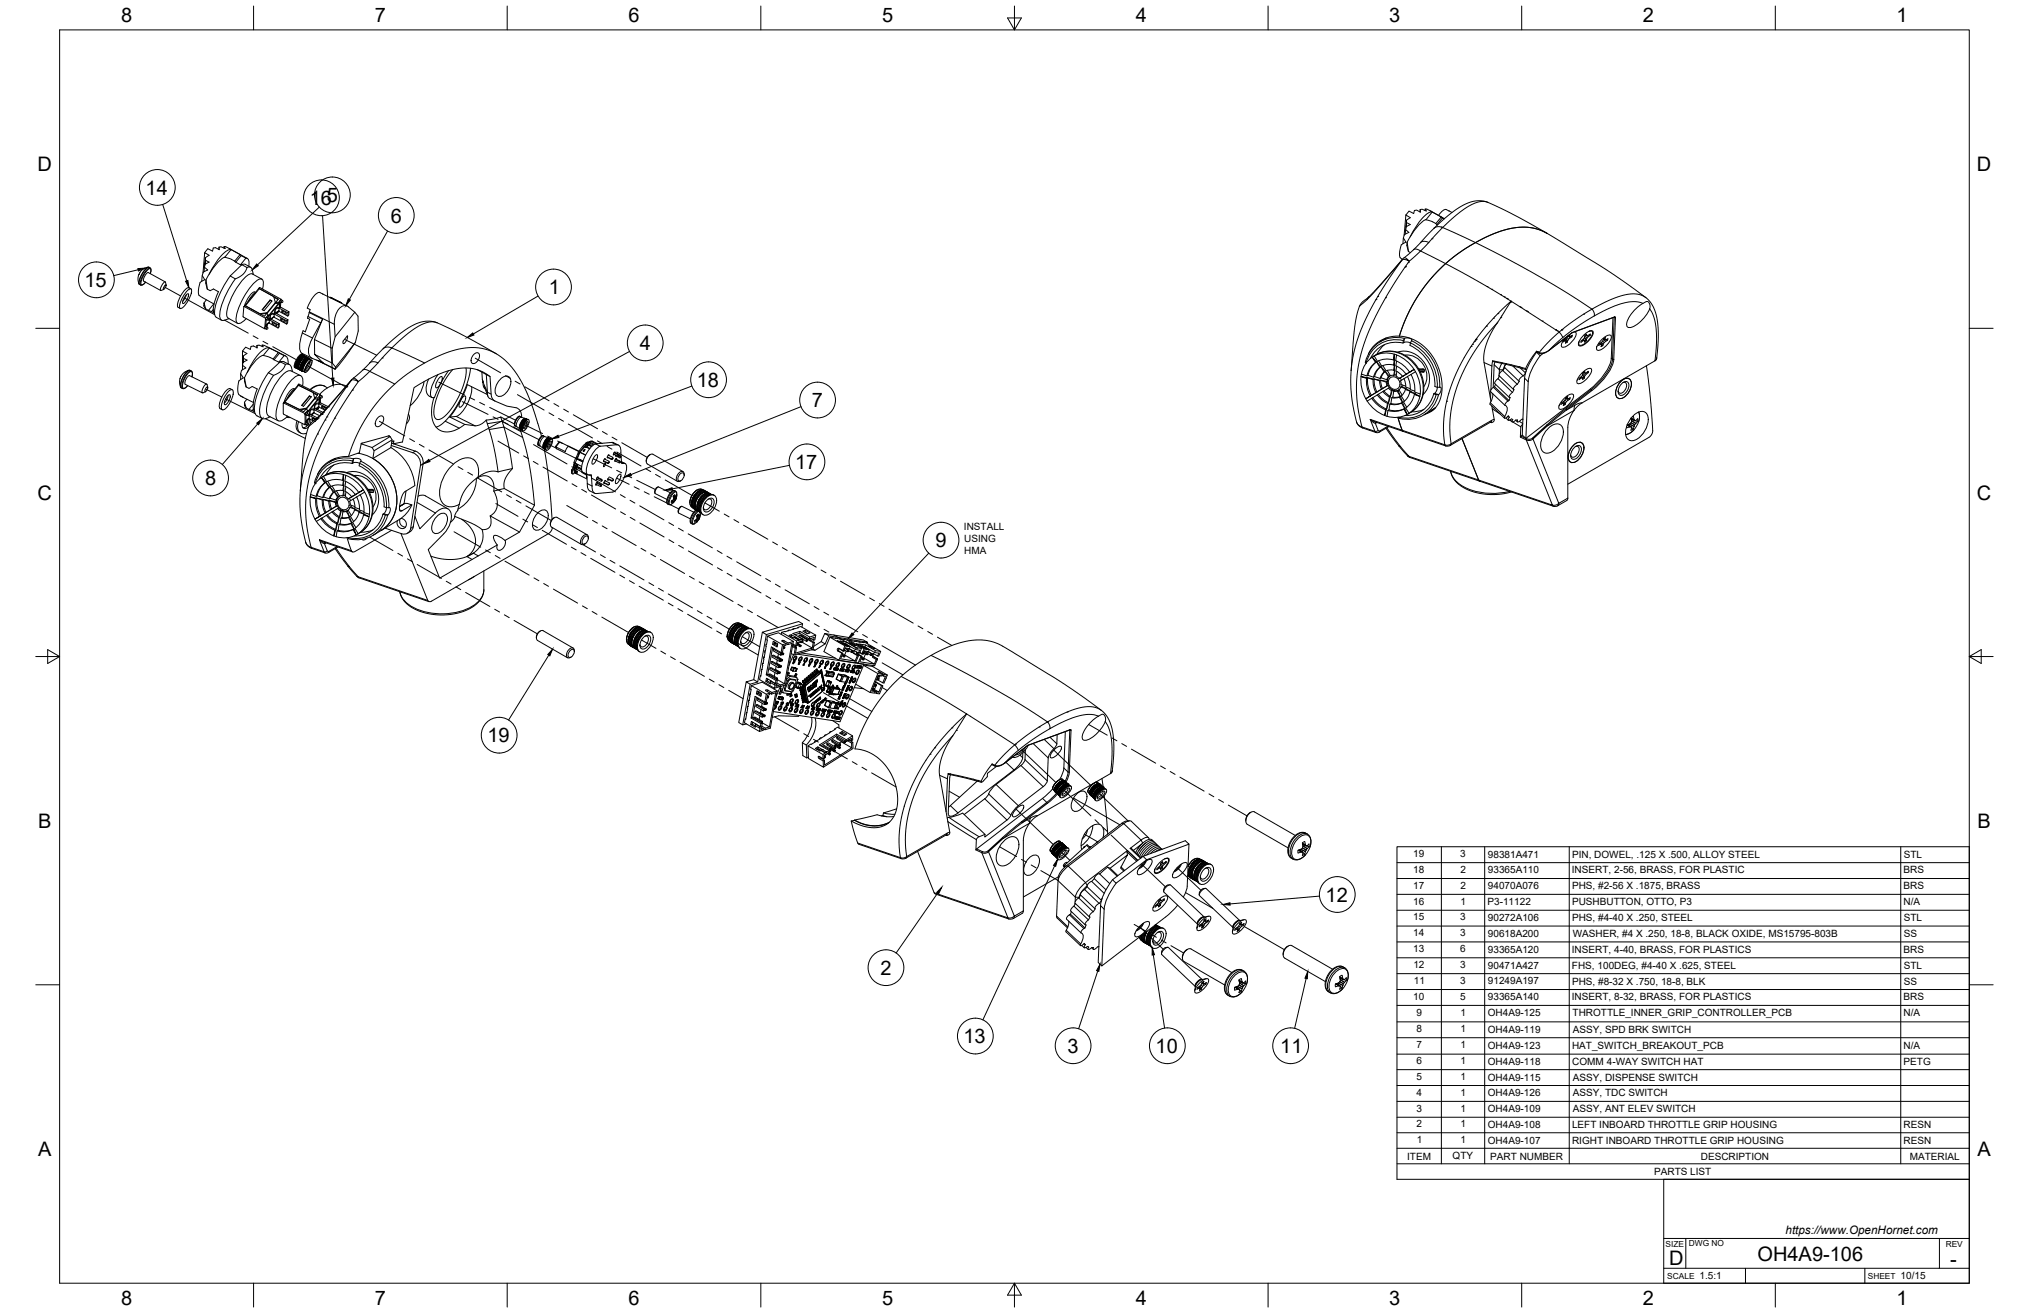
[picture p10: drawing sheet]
<svg xmlns="http://www.w3.org/2000/svg" width="864mm" height="559mm" viewBox="0 0 864 559" stroke-linecap="round" stroke-linejoin="round" font-family="sans-serif">
<defs><g id="words">
<g font-size="8.5">
<text x="51.6" y="9.4">8</text>
<text x="159.5" y="9.4">7</text>
<text x="267.5" y="9.4">6</text>
<text x="375.4" y="9.3">5</text>
<text x="483.4" y="9.4">4</text>
<text x="591.3" y="9.4">3</text>
<text x="699.3" y="9.4">2</text>
<text x="807.2" y="9.4">1</text>
<text x="16" y="72.9">D</text>
<text x="841.4" y="72.9">D</text>
<text x="62" y="82.8">14</text>
<text x="131.8" y="87.2">165</text>
<text x="166.3" y="94.7">6</text>
<text x="36" y="122.1">15</text>
<text x="233.5" y="125.2">1</text>
<text x="272.4" y="149">4</text>
<text x="296.6" y="164.6">18</text>
<text x="345.6" y="173.3">7</text>
<text x="338.5" y="199.6">17</text>
<text x="87.3" y="206.4">8</text>
<text x="16" y="212.6">C</text>
<text x="841.4" y="212.6">C</text>
<text x="398.1" y="232.9">9</text>
<text x="207.5" y="315.9">19</text>
<text x="16.2" y="352.3">B</text>
<text x="841.7" y="352.3">B</text>
<text x="564.2" y="383.8">12</text>
<text x="374.8" y="414.9">2</text>
<text x="410.1" y="443.9">13</text>
<text x="454.4" y="448.1">3</text>
<text x="491.8" y="448.1">10</text>
<text x="544.9" y="448.1">11</text>
<text x="16.2" y="492">A</text>
<text x="841.7" y="492">A</text>
<text x="710.4" y="538.4">D</text>
<text x="748.1" y="536.7">OH4A9-106</text>
<text x="830.1" y="538.8">-</text>
<text x="51.6" y="555.5">8</text>
<text x="159.5" y="555.5">7</text>
<text x="267.5" y="555.5">6</text>
<text x="375.4" y="555.4">5</text>
<text x="483.4" y="555.5">4</text>
<text x="591.3" y="555.5">3</text>
<text x="699.3" y="555.5">2</text>
<text x="807.2" y="555.5">1</text>
</g>
<text font-size="5" x="760" y="525.2">https://www.OpenHornet.com</text>
<g font-size="4.3">
<text x="410.3" y="225.5">INSTALL</text>
<text x="410.4" y="230.7">USING</text>
<text x="410.4" y="235.7">HMA</text>
<text x="601.5" y="364.7">19</text>
<text x="621.5" y="364.7">3</text>
<text x="633.3" y="365">98381A471</text>
<text x="669.1" y="365">PIN, DOWEL, .125 X .500, ALLOY STEEL</text>
<text x="810.3" y="365">STL</text>
<text x="601.5" y="371.5">18</text>
<text x="621.6" y="371.5">2</text>
<text x="633.3" y="371.7">93365A110</text>
<text x="669" y="371.8">INSERT, 2-56, BRASS, FOR PLASTIC</text>
<text x="810.2" y="371.8">BRS</text>
<text x="601.5" y="378.2">17</text>
<text x="621.6" y="378.2">2</text>
<text x="633.3" y="378.5">94070A076</text>
<text x="669.1" y="378.5">PHS, #2-56 X .1875, BRASS</text>
<text x="810.2" y="378.5">BRS</text>
<text x="601.5" y="385">16</text>
<text x="621.7" y="385">1</text>
<text x="633.1" y="385.2">P3-11122</text>
<text x="669.1" y="385.3">PUSHBUTTON, OTTO, P3</text>
<text x="810.2" y="385.3">N/A</text>
<text x="601.5" y="391.7">15</text>
<text x="621.5" y="391.7">3</text>
<text x="633.3" y="392">90272A106</text>
<text x="669.1" y="392">PHS, #4-40 X .250, STEEL</text>
<text x="810.3" y="392">STL</text>
<text x="601.5" y="398.5">14</text>
<text x="621.5" y="398.5">3</text>
<text x="633.3" y="398.7">90618A200</text>
<text x="669.4" y="398.8">WASHER, #4 X .250, 18-8, BLACK OXIDE, MS15795-803B</text>
<text x="810.3" y="398.8">SS</text>
<text x="601.5" y="405.2">13</text>
<text x="621.6" y="405.2">6</text>
<text x="633.3" y="405.5">93365A120</text>
<text x="669" y="405.5">INSERT, 4-40, BRASS, FOR PLASTICS</text>
<text x="810.2" y="405.5">BRS</text>
<text x="601.6" y="412">12</text>
<text x="621.5" y="412">3</text>
<text x="633.3" y="412.2">90471A427</text>
<text x="669.1" y="412.3">FHS, 100DEG, #4-40 X .625, STEEL</text>
<text x="810.3" y="412.3">STL</text>
<text x="601.8" y="418.7">11</text>
<text x="621.5" y="418.7">3</text>
<text x="633.3" y="419">91249A197</text>
<text x="669.1" y="419">PHS, #8-32 X .750, 18-8, BLK</text>
<text x="810.3" y="419">SS</text>
<text x="601.5" y="425.5">10</text>
<text x="621.5" y="425.4">5</text>
<text x="633.3" y="425.7">93365A140</text>
<text x="669" y="425.8">INSERT, 8-32, BRASS, FOR PLASTICS</text>
<text x="810.2" y="425.8">BRS</text>
<text x="602.9" y="432.2">9</text>
<text x="621.7" y="432.2">1</text>
<text x="633.3" y="432.5">OH4A9-125</text>
<text x="669.3" y="432.5">THROTTLE_INNER_GRIP_CONTROLLER_PCB</text>
<text x="810.2" y="432.5">N/A</text>
<text x="602.9" y="439.2">8</text>
<text x="621.7" y="439.2">1</text>
<text x="633.3" y="439.5">OH4A9-119</text>
<text x="669.4" y="439.5">ASSY, SPD BRK SWITCH</text>
<text x="602.8" y="446">7</text>
<text x="621.7" y="446">1</text>
<text x="633.3" y="446.3">OH4A9-123</text>
<text x="669.1" y="446.3">HAT_SWITCH_BREAKOUT_PCB</text>
<text x="810.2" y="446.3">N/A</text>
<text x="602.9" y="453">6</text>
<text x="621.7" y="453">1</text>
<text x="633.3" y="453.3">OH4A9-118</text>
<text x="669.2" y="453.3">COMM 4-WAY SWITCH HAT</text>
<text x="810.2" y="453.3">PETG</text>
<text x="602.8" y="459.5">5</text>
<text x="621.7" y="459.6">1</text>
<text x="633.3" y="459.9">OH4A9-115</text>
<text x="669.4" y="459.9">ASSY, DISPENSE SWITCH</text>
<text x="602.9" y="466.3">4</text>
<text x="621.7" y="466.3">1</text>
<text x="633.3" y="466.6">OH4A9-126</text>
<text x="669.4" y="466.6">ASSY, TDC SWITCH</text>
<text x="602.9" y="473.1">3</text>
<text x="621.7" y="473.1">1</text>
<text x="633.3" y="473.4">OH4A9-109</text>
<text x="669.4" y="473.4">ASSY, ANT ELEV SWITCH</text>
<text x="602.9" y="479.8">2</text>
<text x="621.7" y="479.8">1</text>
<text x="633.3" y="480.1">OH4A9-108</text>
<text x="669.1" y="480.1">LEFT INBOARD THROTTLE GRIP HOUSING</text>
<text x="810.2" y="480.1">RESN</text>
<text x="603" y="486.4">1</text>
<text x="621.7" y="486.4">1</text>
<text x="633.3" y="486.7">OH4A9-107</text>
<text x="669.1" y="486.7">RIGHT INBOARD THROTTLE GRIP HOUSING</text>
<text x="810.2" y="486.7">RESN</text>
<text x="598.9" y="493.5">ITEM</text>
<text x="618.3" y="493.4">QTY</text>
<text x="634.3" y="493.5">PART NUMBER</text>
<text x="723.9" y="493.5">DESCRIPTION</text>
<text x="812.9" y="493.5">MATERIAL</text>
<text x="704.1" y="500.1">PARTS LIST</text>
<text x="723.4" y="544.5">1.5:1</text>
<text x="809" y="544.5">10/15</text>
</g>
<g font-size="3.5">
<text x="708.9" y="530.9">SIZE</text>
<text x="718.9" y="530.5">DWG NO</text>
<text x="828.2" y="530.9">REV</text>
<text x="709.6" y="544.2">SCALE</text>
<text x="795" y="544.2">SHEET</text>
</g>
</g></defs>
<!-- layer: Visible -->
<g fill="none" stroke="#000" stroke-width=".43">
<path d="M598.3 97.7l1.4 1.2-.8 .4a2.16 2.16 0 0 0-1.6 2l-.2 2.4M598.4 91.5l-.8 8.7M598.4 91.5l1.9 1.1-1.6 1.1M598.5 96.5l-.4 3.1M598.5 96.5l.2-2.8-.3 3.5M598.7 94.7l1.6 .9-1.8 .9M599.7 89.9l2 1 .3-1.3 1-.2 1.5 .9M599.7 89.9l-1.3 1.6M604.5 89.1l.1 1.2M606.6 88.9l.5 .9-2.2-.7-.4 .1-.1 1M606.9 93.5l2.7-3.3 3.8 2.2-2.3 2.8M607.3 89l-.7-.1-.1 .7"/>
<path d="M607.3 89l1.8 .9-.3-.1M609 89.9l5.8 3.1M609.6 90.2a7.8 7.8 0 0 0-5.4 4l-4 6.6M611.8 95.7l-2.5-1.5a3.7 3.7 0 0 0-5.2 1.4l-3.1 3.8-2.1 3.7M613.4 92.3l.5 .5M613.5 96.6h.1M613.6 96.7h.1M614.6 93.2l-.7-.4-2.3 2.8M616.8 89.8h.1M618 90.4l-2.8-1.3-1.3 .7-1.6 1.9M658.5 99.4l-3.4-1.7-4.1-.9-4.1-.1-4.7 .7-5.7 1.8-4.8 2.1-6.1 3.3-4.8 3.2-4.4 3.4-4.7 4.5-6.3 7.5-3.2 4.9-2.3 4.1-2.2 4.9-2.1 5.9M658.5 99.4l-12.3-7-10.4-5.2-4.5-1.6-3.4-.1-2 .5-3.1 1.3-5.3 3.5-7.2 6.4-8.6 9.1"/>
<path d="M658.5 99.4l25 15.3 17 12M59.1 116.7a4.5 4.5 0 0 0 .2 4.3l1.3 .3 1.4-1.2M59.1 116.7l.1 .1M63.9 116.5l.3-2-.8-.8a4.5 4.5 0 0 0-4.2 3.1M70.3 120l-7.2-4a3.9 3.9 0 0 0-2 3.6l7.2 4M86.1 117.3l1.1 1.8-2 1.1M87 113.7l1.4 1.2a2.51 2.51 0 0 0-2.1 1.6l-.4 3.2M87.2 112.5l-.3 3.1M87.3 112.5l.1-2.8-.3 3.5M87.4 110.7l1.6 .9-1.8 .9M87.7 119.1l-.2 1.4 .7 2.5M87.7 119.1l.5 3.9"/>
<path d="M89 108.6l-1.9-1.1-.7 8.7M89 108.6l-1.6 1.1M91.7 105.4l-.9 .2-.3 1.3-2-1-1.4 1.6M93.2 105.1l.1 1.2-1.6-.9M95.3 105.6l.2-.7 2.4 1-.3-.2M95.4 104.9l.4 .9M95.5 109.5a22.3 22.3 0 0 0-7.8 9.6M95.5 109.5l3 .9 3.8 2.3M95.7 109.5l2.7-3.3 3.8 2.1-2.3 2.9M95.8 105.8l-2-.7-.6 .1-.1 1M97.7 105.9l7.6 4.1M98 117.5l4.9-4.9 2.2 1.3-1.2 2.4-2.5 1.8-1.2 .6z"/>
<path d="M98 117.5a33.2 33.2 0 0 0-6.7 15.7l.5 1.6 2.5 1.5M98.4 106.2a7.8 7.8 0 0 0-5.4 4l-4 6.6M100.2 118.7l-3.2 5.1a24 24 0 0 0-3.4 11.2 1.37 1.37 0 0 0 1.9 1.3l2-.7M100.4 111.6l2.3-2.8 1.9 1.1-2.2 2.8M102.2 108.3l.5 .5M102.3 112.7h.5M103 112.6l1.2-.2 2.5 1.3M104.7 109.9a1.79 1.79 0 0 1 1.3 2.5l-.1 .9M105.2 113.8l1-.2 .7 .3 .9 2.9M111.4 118.8l-3.9-2.2a4.2 4.2 0 0 0-3.8 2.1 29.1 29.1 0 0 0-7.2 15.2l.6 1.5M596.9 110.5l-15 17M597 110.4h.1"/>
<path d="M597.3 101.3l1.1 1.8M597.6 109.7l-12.5 14.2-5.4 4.8-1 1.4-1 3.3-1.6 10.1-1.2 16.8 .1 4.7 .8 7.5 1.6 7.2 .8 1.2 1.8 1.3M598 113.7h.1M598.2 113.4h.1M598.4 103.1a2.76 2.76 0 0 0-2.2 2.1l-.5 2.7a2.15 2.15 0 0 0 1.2 2.5M598.9 103.1l-.1 1.4 .7 2.5M598.9 103.1l.6 3.9M599.4 111.8h.1M599.5 107l.8 .5M601.7 106.3l-4 3.4M607.7 103.6h.1M609.5 101.6h.1"/>
<path d="M69.6 123.2l-1.1 .4M70.3 121.3l.2-.1a1.53 1.53 0 0 1-1 1.9zM70.7 121.3l-.4-1.3a4 4 0 0 0-2 3.6h.3M79.3 125.5l-1.5 2.7M79.4 125.3l.7-.3a4.3 4.3 0 0 1-2.2 4.2 4 4 0 0 1 1.5-3.9zM79.9 123.6l1.3-.7a3 3 0 0 1-.3 3.4 8.8 8.8 0 0 1-4.1 5 3 3 0 0 1 .3-3.4l1.2-2.4zM81.3 122.9l-.9-.5a5.3 5.3 0 0 0-3.5 3.5 5.3 5.3 0 0 0-1.1 4.9l.9 .5M85.2 120.2l-.8 3.7a2.34 2.34 0 0 0 1.8 2.8M86.3 126.7l4.8 2.7M86.8 128.9l.7 2.5-.2-.2a2.4 2.4 0 0 1-.5-2.3zM87.5 131.4l1.2 .7M87.9 127.6l-1.1 1.3"/>
<path d="M88.2 123l1.2 .7 1.5-.7 2.1 1.2a14.5 14.5 0 0 0-2 8.9l.3 .4M88.7 132.1l1.4 .5M90 132.6l1 .6M90.8 131.7l-.8 .9M91 129.3l-2.3 2.8M97.1 135.4l4 2.2M103.9 130.5l.3-.5 8.3 4.6 1-1.2 .7 .7M103.9 130.5l9.1 5M103.9 130.5l-.4 4.4 9.1 5M104.3 130.1l6.3 3.4 3.1-.4v.2M108.6 124.6l-1.7 1.6-1.3 2.2M108.8 124.4l-.3-.1a6.9 6.9 0 0 0-4.1 4.8l-.4 1.2"/>
<path d="M110.2 122.8h.1M110.2 122.7l8.3 4.6-1 1.2M110.2 122.8h.2M110.4 122.9l6.1 3.3 .7 2.9-3.5 4.2-.4 .1M110.4 122.4l-6.6 8.1M110.5 122.4h-.1M110.5 122.3l-.3 .5M110.5 122.3l9.1 5.1M111.7 123l.4-2.7a1.39 1.39 0 0 0-.8-1.6 1.39 1.39 0 0 0-1.7 .5 28.4 28.4 0 0 0-9.1 16.6v.6a1.27 1.27 0 0 0 .8 1.3 1.27 1.27 0 0 0 1.4-.4l2.1-1.7M112.7 139.6l.1 .2M113 135.7l-.3 3.9M113.3 133.4l-2.4 .3"/>
<path d="M113.3 133.4l.1 .1M113.3 135.1l.8 .2M113.3 135.1l-.3 .6M113.3 136l-.2 2.6 .4-.5M113.8 139.2l-.6-.3-.5 .7M113.8 139.2l.2 .4-.2 .5-1.1-.5M113.8 137.7h.1M114.1 135.3l.3 .4-.3 .5-1.1-.5M114.2 137.6l-.8 1.4M114.3 137.4h.1M114.4 137.5l3.9 2.1 .5-.5 .1-1.3M114.4 137.5l-1.1 .8"/>
<path d="M114.8 135.4h.1M114.9 135.7h.1M114.9 135.9l-.3 .2-.2 1.4M114.9 135.9l.1-.3 3.9 2.2-.4 .5-3.9-2.2M114.9 135.9h.1M114.9 127.9l-3.2 3.9M115 127.7l.8 .4-.9-.2zM115 127.7l-3.4 4.1 .8 .4 3.4-4.1M115 135v.6M115.9 137.9l1.8 .7M115.9 137.9l.1-.7 1.6 .9v.7M116.2 135.1l-.7 .8"/>
<path d="M116.3 137.4l-.4 .5M116.5 134.9l5.5 3 .1-1.3M116.5 134.9l-1.1 .9M116.6 126.5l1.7 1M116.6 133.6l5.5 3 .4-.5M117.1 133.1l-.5 .5-.1 1.3M117.1 133.1l5.4 3M117.1 132.4v.7M117.2 129l1.2 .3M117.4 131.4h.1M117.6 133.1h.1M117.8 133.2h.3"/>
<path d="M118.5 138.3l-.2 1.3M118.5 128.8h-1.3l-3.5 4.3M118.6 132.4l3.9 2.1 .4-.5 .1-1.3M118.6 132.4l-1.1 .9M118.7 131.1l3.9 2.1 .4-.5-3.9-2.2-.4 .6-.1 1.3M118.7 132.5l-1.1 .9M119 129.5l.1 1.1M119.1 128.8h.1M119.1 128.8l-5.2 6.4M119.2 128.8l-.1 1.4M119.4 127.7l.2-.3 .6 .5M119.4 127.7l-.9 1.1-.1 .5-4.3 5.3 .1-.5-.9 1"/>
<path d="M119.4 127.7l-.3 .7 .9 .4 .4-.5-.2-.5M119.5 128.6l-.1 2.1M119.6 136.2v-.6l1.7 .9-.1 .6M119.6 127.5l-.2 .2M119.9 135.7l-.4 .5 1.7 1M120 132.8l1.7 1M120 132.8l.1-.6 1.6 .9v.6M120.4 132.3l-.4 .5M121.3 137l-.1 .2M121.8 133.6l-.1 .2M122.5 136.1l-.1 1.3-.4 .5M122.6 133.2l-.1 1.3"/>
<path d="M130.8 131.1l1.2 .7-.3 1M131.7 132.8l-.8 2.6 .9 .5-1.9 5.3-.9-.4a14.3 14.3 0 0 0-1.1 8.9l.7 .7 4.3 2.1M137.3 125.1l-1.2-.6a6.8 6.8 0 0 0-4.5 4.7l-.8 1.9M137.3 125.1h.1M137.4 125.1l10.4 5.2M140.5 126.6l.9 .4-.8-.3M140.5 126.5l.5 .2M141 126.7l4.2 2.1M144.5 128.6l1.1 .6M148.3 130.6l2.7 2.3 1.4 1.7 .1 6.3-1.3 4.9-5.1 7.2-3.5 4.1 .2-.9-1.3-1.6-7.6-3.8 3.7 3.7-.8-.5M148.3 130.6a3.1 3.1 0 0 0-4.6 1.6l-.7 1.5-.6 2.5 .2 7.1-1.2 5-7.6-3.8 3.5-8.7-4.3 8a7.9 7.9 0 0 0-1 8l1.1 .8 3.7 1.4M151 132.9l-8.4 10.4"/>
<path d="M586.4 126.2h.1M589.8 126.7h.1M632.2 139.3h.1M632.7 138.8h.1M632.9 121.9h.1M634.9 123.1h.1M635.6 135.5h.1M636.2 134.8h.1M637.5 137.1h.1M637.5 133.5h.1M638.7 125.4h.1M638.7 135.2h.1"/>
<path d="M639.2 134.5h.1M640.2 126.3h.1M641.3 127h.1M641.5 127.1h.1M642.7 128.9h.1M642.8 128.7h.1M643 128.4h.1M646.9 130.6h.1M647.4 130.9h.1M649.6 132.3h.1M650.2 132.6h.1M656.4 136.7h.1"/>
<path d="M660.7 139.4h.1M661 139.6h.1M661.3 139.8h.1M677.6 131.6l-6.8 4.2-6.4 4.9-4.7 4.2-4.6 5.1M678.5 134.5l-6.2 3.8-4.6 3.3-5 4.2-3.3 3.3M686.5 135.2l-.7 17.4a22.9 22.9 0 0 1-9.3 13.3l-27 20.7-1.6-1.5 1-24.1a22.4 22.4 0 0 1 5.1-11.1M687.1 135l-17.9 6.6-11.7 8.6-2.1 .3-1.5-.7 .1-.3-3.7 5.4-1 2.3 .6-.1M696 131.6l2.6-2.1 2.4-1.2 .9 .6 .4 1.8a13.4 13.4 0 0 1-8.7 8.7l-.9-.2a4.2 4.2 0 0 1 1-4.8zM700.5 126.7l1.6 1.5 1.5 2.2 1.7 5.1 .5 8-.7 8.8M102.4 159.1l1.1 1.7M103.2 149.4v8l.1-2.2a1.66 1.66 0 0 1 1.5-1.7l.3-.2-1.6-.8M103.2 149.4l1.9 1-1.5 1.1"/>
<path d="M103.2 155.5l1.4 1.1a2.59 2.59 0 0 0-2 1.8l-.2 3.1M103.5 151.5v2.7zM107.8 147.2l1.6 .8M107.8 147.3l-1 .1-.3 1.3-1.9-.9-1.4 1.6M109.4 147v1M110.2 146.9l-.9 .1v1M111.6 147.4v-.5h.7l9.2 4.6M111.6 146.8l.4 .8-1.8-.7M112 151.3l2.7-3.2 3.8 1.9-2.3 2.8-1.7-.8a4 4 0 0 0-5.4 1.2l-3 3.8-2 3.8M114.2 158.6l5.1-4.6 2.2 1.1-1.3 2.3-2.7 1.9-1.1 .4zM114.2 158.6a28.9 28.9 0 0 0-5.9 16.4l.4 1.3 .7 .7M114.7 148.1a6.9 6.9 0 0 0-5.6 3.8l-2.1 3.1-1.8 3.5"/>
<path d="M116.2 152.7l.4 .4M116.5 159.7a28.9 28.9 0 0 0-5.9 16.6 1.92 1.92 0 0 0 2.8 1.7l1.6-.6M116.6 153.1l2.4 1.1M118.5 150l.5 .3M119.3 154l1.2-.1 2.6 1.2M120.9 151.3l1.3 .7 .4 2.9M120.9 151.3l-2-1-2.3 2.8M120.9 151.3l-2.2 2.8M121.5 155.1a1.81 1.81 0 0 1 2.6 1.4l.4 1.7M125.6 155.8l1.3 1.1M125.6 156l1.4 1.1zM125.6 155.7l1.3 1.2"/>
<path d="M125.6 155.7v.1M125.7 156.3l1.4 .9M125.7 155.9l-.1 .1M125.7 156.2v.1M125.7 155.4l1.2 1.2M125.7 156.3l1.3 .8M125.7 156.2l-.1 .1M125.7 155.4l1.2 1.3M125.7 155.6l-.1 .1M125.7 156.4l.7 .4M125.8 155.1l1.1 1.3M125.8 156.4h.1"/>
<path d="M125.8 155.1l1.2 1.2M125.8 156.4l.3 .2M125.8 155.2l-.1 .2M125.9 154.7l-.1 .3M125.9 154.7l1.1 1.3M125.9 154.7l1.1 1.2M125.9 154.8l.4 .4M126 154.2l-.1 .3M126.1 154.2l1 1.4M126.1 154.3l1.1 1.4M126.1 154.1v.1M126.3 153.9l1 1.4"/>
<path d="M126.3 153.7l-.2 .4 1.1 1.4M126.3 153.7l1 1.5M126.4 153.6l-.1 .1M126.5 153.4l1 1.4M126.5 153.3l-.1 .3 .9 1.4M126.5 153.3l1 1.4M126.6 153.1l.9 1.6M126.6 153.1v.2M126.7 153l1 1.4M126.8 152.8l-.2 .3M126.8 152.8l.9 1.4M126.9 152.7l.2-.3 1 1.2"/>
<path d="M126.9 156.7v.2M126.9 152.7l.9 1.4M126.9 152.6l-.1 .2M126.9 156.4v.2M126.9 156.6v.1M126.9 156.9h.1M126.9 157l.1 .1M126.9 156.3v.1M127 156l-.1 .3M127 157v.1M127 152.6l.9 1.3M127 157.1l.1 .1"/>
<path d="M127 155.9v.1M127.1 156l.1 1M127.1 157.1l.1 .1M127.1 157.2h.2M127.2 155.7l-.1 .3M127.2 155.5l-.2 .4M127.2 157h.1M127.2 152.2l.9 1.4 .1-.3M127.2 157l.3 .2M127.2 157.1l.1 .1M127.2 152.2l-.1 .2M127.3 155.2l-.2 .3"/>
<path d="M127.3 152.2l.9 1.3M127.3 155.3l-.1 .4M127.3 155v.2M127.4 157.1l-.1 .1M127.4 152l-.2 .2M127.4 152l.9 1.3M127.5 154.7l-.2 .3M127.5 154.8l-.2 .5M127.5 151.8l.8 1.4M127.5 151.8l-.1 .2M127.5 157.2l1.1 .7M127.6 156.9l1 .9z"/>
<path d="M127.6 151.9l.8 1.2M127.6 157.1v.1M127.6 156.5l.9 1M127.6 157.4l1.2 .7M127.6 157.4l1.1 .6M127.6 157l-.1 .2M127.6 156.5l.9 1.1M127.6 157.3v.1M127.6 157.4l1.1 .7M127.6 156.7l-.1 .2M127.6 156.3l1 1M127.7 151.6l.8 1.3"/>
<path d="M127.7 156.1l.9 1.1M127.7 156.1l.1-.2 .2 .3M127.7 151.6l-.2 .2M127.7 154.4l-.2 .4M127.7 156.1v.2M127.7 157.5l.4 .2M127.7 154.2l-.2 .4M127.7 157.5h.1M127.7 156.3l-.1 .2M127.7 157.5l.1 .1M127.8 155.9l.9 1M127.8 155.9h.1"/>
<path d="M127.8 151.5l.8 1.3M127.8 151.5l-.1 .1M127.8 154.1l-.1 .1M127.8 155.7l.9 1.1M127.8 155.7l.2-.2 .9 1.2M127.8 151.6l.9 1.1M127.8 155.7v.1M127.9 153.9l-.2 .5M128 155.5l.8 .8M128 151.3l-.2 .2M128 153.8l-.2 .3M128 159.9l-4.1-2a4.2 4.2 0 0 0-4 2.1 24.9 24.9 0 0 0-6.4 15.5l.9 1.6 4 2"/>
<path d="M128 151.3l.8 1.2M128 155.2l.8 1.2M128 155.2l.1-.1 1 1.2M128 155.2v.2M128 151.3l.9 1.1M128.1 151.3h-.1M128.1 155.1l.8 .9M128.2 153.5l-.3 .4M128.2 151.1l-.1 .2M128.2 151.1l.9 1.1-.2 .2M128.2 154.7v.2M128.3 151.1l.9 1"/>
<path d="M128.3 151.1h-.1M128.3 153.2v.1M128.4 151.7l.6 .7M128.4 154.4l.7 1.2M128.4 154.4v.2M128.4 151l-.1 .2M128.4 153.1l-.2 .4M128.5 151l.9 .9M128.5 151l1 .9M128.5 154.3l-.1 .1M128.5 152.9l-.2 .3M128.6 157.5v.1"/>
<path d="M128.6 157.6l.2 .3M128.6 157.3l.2 .1-.2 .1M128.6 151h.1M128.6 152.7l-.1 .2M128.6 157.9l.1 .1M128.7 151l.9 .8M128.7 151h.1M128.7 154l.7 1.1M128.7 154l-.1 .2M128.7 158h.2M128.7 156.8h.2M128.7 156.8l.1 .4-.2 .1"/>
<path d="M128.7 151l1 .7M128.7 152.7l-.3 .4M128.8 153.8l-.1 .2M128.8 156.5l.1 .3M128.8 157.7h.1M128.8 158.1h.3M128.8 151h.1M128.8 151l1.1 .7M128.8 152.5l-.2 .3M128.8 157.9h.1M128.9 150.9l-.4-.2a6.1 6.1 0 0 0-3.1 5.7l.3 .2M128.9 157.9l-.3 .1"/>
<path d="M128.9 158.1h.1M128.9 152.4l-.1 .1M128.9 156l.2 .3M128.9 158h.1M128.9 153.5l.7 1.1M128.9 153.5v.2M129 158l-.2 .1M129 152.4l-.3 .3M129 155.9l-.1 .1M129.1 153.4l-.1 .1M129.1 151.1l-.2-.2a4.7 4.7 0 0 0-3 3.5l-.4 1.7 .6 .5M129.1 158.1h.1"/>
<path d="M129.1 156.3h-.3M129.1 158.1h-.2M129.1 158.1l.5 .2M129.1 155.5l.1 .4h-.2M129.2 158.1h-.1M129.2 152.1l-.1 .1M129.2 153.1l.7 1.1M129.2 155.9l-.8-1.3 .6 1.3M129.2 153.1l-.1 .2M129.3 153.1l.2-.3 .7 1M129.4 155.1l.1 .2M129.4 152l-.2 .1"/>
<path d="M129.4 151.3l.6 .4M129.5 155.4l-.9-1.2 .5 1.4M129.5 154.9l-.6-1.2 .8 1.3M129.5 154.9l-.1 .2M129.5 151.9h-.1M129.5 155.3l-.3 .1M129.6 152.7l.7 .9M129.6 152.7l.9 1.1M129.6 151.8l-.1 .1M129.6 154.6l.1 .3M129.6 152.6v.1M129.7 151.5l.3 .2"/>
<path d="M129.7 151.7l-.1 .1M129.7 154.9h-.2M129.8 152.5l.7 .9M129.8 152.5l-.1 .2M129.8 151.7h-.1M129.8 152.5l.8 .8M129.9 151.7h.1M129.9 154.1l.1 .3h-.3M129.9 154.5l-.8-1.2 .6 1.3M130 151.6l.1 .1M130 154l-.7-1 .9 1.1M130 151.7h.1"/>
<path d="M130.1 151.7l.1 .1M130.1 152.2l.8 .8M130.1 152.6l.7 .8M130.1 152.2l-.1 .2M130.2 151.8l-.1 .2M130.2 151.9h.1M130.2 153.7l.1 .3M130.2 151.9v.1M130.2 151.9l.1 .1M130.3 152h-.1M130.3 154l-.4 .2M130.3 153.6l.2 .2"/>
<path d="M130.3 153.6l-.1 .1M130.3 152.1l.8 .7M130.3 152.1l-.1 .2M130.3 152.1l-.5-.3-.8 .6M130.4 152.1l.7 .7M130.4 152.1h-.1M130.5 152l.8 .7M130.5 152v.1M130.5 153.4h.2M130.5 153.4v.4M130.6 152l.8 .7M130.6 152h-.1"/>
<path d="M130.7 152l.8 .6M130.7 152v.1M130.7 152.1l.9 .5M130.7 152h.1M130.8 153.1v.2M130.8 153.3v.1M130.9 153l.1 .2M131.1 152.8l-.1 .3M131.1 152.3l.6 .3M131.1 152.8l.2 .2M131.3 152.7l.2 .1M131.3 152.7l.1 .2"/>
<path d="M131.4 152.9h-.1M131.4 152.4l.3 .2M131.5 152.6l.1 .2M131.6 152.8h-.1M131.6 152.6h-.1M131.6 152.6l.1 .2M131.7 152.6v.2M131.7 152.6h.1M131.7 154.3l.6-.4a4.1 4.1 0 0 1-2 4 3.8 3.8 0 0 1 1.4-3.6zM131.7 152.8h.1M131.7 152.6l.2 .2M131.7 154.2l-.4 1.7-1.2 1.3"/>
<path d="M131.8 152.7h.1M131.8 153.8l.9-.4a5.5 5.5 0 0 1-2.8 5 6 6 0 0 1 1.9-4.6zM131.8 152.7l.1 .1M131.9 152.7l.1 .2M131.9 152.8h.1M131.9 152.9a5.5 5.5 0 0 0-2.8 5.1M131.9 153l.6 .2M132 152.9v.1M132 152.9h.1M132.8 153.6l-.1-.3a5.4 5.4 0 0 0-2.9 5.2h.4M133.8 144.5l.1 6.3M134.8 153.3l7.8 3.8"/>
<path d="M141.4 148.3l.1 6.3M147.8 142.9a3.2 3.2 0 0 1-1.7 3.3l-.1-1zM151.2 145.8l-8.4 10.4M157.3 154.5l-3.6 3.7-3.3 2.7M190.9 157.8l-3.6 5.9-2.4 5.5-1.1-.1a5 5 0 0 1 .1-5l2.5-4.7M198.3 156.6v3.4l-.9 3.4-3.1 7.2-2.5 3.8-2 2.2-2.2 1.7-1.5 .2-1-.7-.4-1.6 .1-2.4 .7-3.4 1.2-3.3 2.1-4.3 3.9-5.5M200.3 156.7l-.7 4-1.3 4-4.1 8.3-2.2 3.3-2.5 3-2.2 1.8-1.7 .7M201.8 150.7a1.28 1.28 0 0 1 1.8-.5 1.28 1.28 0 0 1 .4 1.8 2.85 2.85 0 0 1-3 2.6 2.85 2.85 0 0 1 .8-3.9zM203.2 157.4l3.7 2M205.1 158.4l.3 4M206.9 159.4l1.7 .9M207 159.4l.6 9.2 .6 .9 2.5 1.2"/>
<path d="M211.3 150.6l-12.4-7-9.6-4.7-4.1-1.8-3.8-.4-4.5 1.2-6.3 3.9-7.2 6.2-6 6.5M579.5 159.2l2.3 .8 .5-.3M579.5 159.2a15.7 15.7 0 0 0 2.4 11.5M581.4 154.6h.1M582.3 159.7l2.3 .8M584.5 151.7l2.3-1.3 2.7-.8 2.2-.2 3.2 .5 2.8 1.1 2.5 1.7 1.9 1.9 1.8 2.5 1.1 2.5 .8 2.9 .2 3-.3 2.6-.9 2.4-1.3 2.2-2 2.1-2.2 1.4M584.9 151.5a10.9 10.9 0 0 0-5.4 7.7M584.9 151.5l1.4 2.3a9 9 0 0 1 6.8-.6M585.5 154.3a9 9 0 0 0-3.7 5.7M585.9 154a9 9 0 0 0-3.6 5.7M585.9 154l5.5 6.1M585.9 154l-1.8-2 1.4 2.3"/>
<path d="M585.9 154l1.4 2.3M585.9 154l-.4 .3M586.8 153.6l1.3 2.2 2.1-.6 2.9 .2M587.3 156.3l.4-.2 1.4 2.2M587.3 156.3l-1.5 1.5-1.2 2.7M587.8 156.1l-1.6 1.5-1.1 2.7M588.6 155.6l1.4 2.3M589.1 158.3l.5-.2 1.4 2.3M589.1 158.3l-1 1.2-.7 1.6M589.3 146.7l-1.6 1.5-1.7 2.6M589.6 158.1l-1.1 1.1-.6 1.6M589.8 143.9l-.2 .2"/>
<path d="M590.1 143.8l-2.8 1.7M590.4 157.6l1.4 2.3 1.4-.1M593.1 155.4l.4-.3-.3 2.5M593.2 157.6l.4-.3-.4 2.5M593.2 157.6l-1.7-.2-1.5 .4M593.5 152.9l.1 6.6M593.5 152.9l-.1-2.2-.4 2.5M593.5 152.9l-.4 2.5M593.5 152.9l-.5 .3M593.6 159.5l-.4 .3M593.7 159.5l.6 .2M594.4 153.7l-.3 2a9.8 9.8 0 0 1 4.4 3.6"/>
<path d="M594.4 151.1l-.3 2.4a12.8 12.8 0 0 1 5.9 4.9M594.4 151.1l-.5-.2a11.3 11.3 0 0 0-9 .6M594.4 151.1a16.1 16.1 0 0 1 8.1 7.1M594.5 155.9l-.3 2 1.5 .9 1.3 1.4 .4-.2M594.5 158.1l-.3 2M594.9 149.9a11.2 11.2 0 0 1 13.5 10.9l-.1 2.3-.7 2.1-1.9 2.7M595.6 143l-3.9 .4-3.9 1.4-3.1 2.5-2.3 3.4M595.6 143l4.8 1 3.1 1.5 2.3 1.7 2.3 2.2 1.9 2.6 2.5 5.2 1 3.8 .3 3.4-.6 5-1.2 2.7-1.4 1.8-1.9 1.5-2 .8M597.1 146a12 12 0 0 0-13.8 6.6M597.3 144.9a12.9 12.9 0 0 0-15.9 9.7M597.8 144l1.3-.2 1.2 .3 .6 .5-.1 .5M597.8 144l-.7 2 1.5-.5 1.7 .5"/>
<path d="M597.8 144a13.5 13.5 0 0 0-16.7 10.1l.3 .5M597.9 151.1a8.9 8.9 0 0 1 8.1 13.4M598.4 159.3l.5-.3-3.4 2.1M599.9 158.4l2-1.2zM600.3 146l-.2 1a18.7 18.7 0 0 1 10.6 17.5M600.3 145.9a19.9 19.9 0 0 1 11.4 18.9M600.4 158.1l-4.5 2.8M600.4 158.1l-2 1.2M600.5 159.4l-1.5 .9M600.5 159.4a12.9 12.9 0 0 1 1.6 7.4l2.4 .9M600.8 145.1l-.5 .9M600.8 145a20.8 20.8 0 0 1 12 19.8"/>
<path d="M602.5 158.2l-2 1.2M602.5 158.2a15.8 15.8 0 0 1 2 9.4M603.8 157l2.2 .1M603.9 157.1h2.1M604.4 158.1l1.7 .2h-1.6M605.7 158.3h.1M606 157.1l.3 .4M606.3 157.5l-.2 .8M606.3 157.5h-2.2M623.3 152.1h.1M625.8 147.9l4.2-5.8 4-4.9 9.1-9-8.3 13.3-1.9 4.2-1.1 3.8-.2 4.6 3 16.8M626.2 147.4h.1"/>
<path d="M627.4 145.6h.1M627.6 145.2h.1M628 144.7h.1M628.2 144.5h.1M628.3 144.3h.1M635.3 153.6l14.1 3.6M635.3 153.6l-.7 12.3M635.3 153.6h.1M635.9 153.7h.1M636.3 154l-.3 1.4-.4 9.5M636.4 153.8h.1M638.1 159.9v.4"/>
<path d="M639.3 154.7l-1 1.9-.2 2.6M639.4 154.4h.1M639.6 157.7l6.2 5.9M639.6 157.7a2.5 2.5 0 0 0-1.6 2.2l6.2 5.9M639.8 157.5l1-2.5-.4 1.4 6.2 5.9M640.5 156.5l-.8 1.2M641 154.7h.1M641.2 154.8h.1M643.4 155.3h.1M643.9 155.8l4.4 4.2M646.5 156.1h.1M647.1 156.6l2.2 2.1 .3-.9"/>
<path d="M648.3 160a2.84 2.84 0 0 0-1.9 2.6l-.6 .9M649.3 158.8l-.9 1.2M654 149.9l1.5 1.5M654.1 149.9h-.1M654.4 149.6h.1M655.5 151.4a23.5 23.5 0 0 0-5 11l-1 24.2M656.8 150.4l-1.3 1M657.2 150.1h.1M662 140.3h.1M662.1 140.3h.1M662.1 140.4h.1M662.7 140.7h.1"/>
<path d="M664.7 140.4h.1M664.8 140.3h.1M665.7 144.7l.3 .4M666.1 144.5l.4 .5M666.8 145.3l-.4 .3M666.8 145.4l.2 .2M667 143.7l.7 .6M667.1 145.6l-.8 .4M667.3 144.9l-.8-.7 .3 1.2M667.3 144.9l-.3 .7M667.5 143l-2.1 2.1-.1 .4 1.2-.5-.2 1.1M667.5 143l.3 .1"/>
<path d="M667.5 143l.8 .8M667.5 142.8l.5 .4M667.7 142.7l.3 .2M668.1 142.4l-.1 .8 1.2-.5-.2 .7M668.4 143.1l.6 .3M668.9 142.9l-.2 .3M669 143.4l-1.7 1.5M670.1 141.2a1.25 1.25 0 0 1 .9 1.1 1.25 1.25 0 0 1-.5 1.2 8.1 8.1 0 0 1-5.4 4.3l-.3-.2a3.7 3.7 0 0 1 1.4-3.7M672 145.7l-.1 .3M673.4 158.7l2.5-1.8h1.3a5 5 0 0 1-2.6 5l-1.9 1.2h-1.4a4.6 4.6 0 0 1 2.1-4.4zM673.4 144.8l.3 .3M673.7 158.8a2.4 2.4 0 0 1-1.6 2.2"/>
<path d="M673.7 158.9l1 .9M674 142.7l2.6-1.8h1.3a5 5 0 0 1-2.6 5l-1.9 1.2h-1.4a4.6 4.6 0 0 1 2-4.4zM674.2 158.5h-.2M674.2 144.8l-.3-.4 .5 .7M674.4 143.7l.6 1.1M674.4 143.8l.8 .6M674.5 158.7l-.4-.3 .6 .5M674.5 143l1 .9M674.8 142.6l.7 .4M674.9 158.8l.3 .4M674.9 142.5l.4 .3M675 144.7l-.6 .5"/>
<path d="M675 144.8l.2 .2M675.5 158.4h.2M675.7 142.9l.3 .4M675.7 158.4l.3 .2a2.43 2.43 0 0 0-1.6 2.3M675.8 158.2l-.1 .2M676 158.6v-.6l-1.3 .9-.2-.8-.8 .6M676.2 141.1a1.18 1.18 0 0 1 1.6 .1 6.8 6.8 0 0 1-5.5 5.7 1.18 1.18 0 0 1-.2-1.6M676.3 142.5l.5 .2M676.6 142.3l-.1 .2M676.8 142.7a2.4 2.4 0 0 0-1.6 2.3M676.8 140.9h-.3M676.8 142.7v-.5l-1.3 .8-.2-.8-.8 .7a2.93 2.93 0 0 1-1.6 2.5v.3l1.3-.9 .2 .8 .8-.6"/>
<path d="M680.8 146.2l.3 .4M681.2 146l.4 .5M681.8 144.5l2.5-1.8h1.3a5 5 0 0 1-2.6 5l-1.9 1.3h-1.4a4.6 4.6 0 0 1 2.1-4.5zM682 146.8l-.4 .3M682 146.8l.2 .3M682.1 145.2l.7 .6M682.2 147.1l-.8 .4M682.4 146.4l-.8-.7 .4 1.1M682.4 146.4l-.2 .7M682.5 144.2l.7 .5M682.6 144.5h-.2M682.6 144.5h.4"/>
<path d="M682.6 144.5l.8 .8M682.7 144l.4 .3M683.5 144.6l.4 .1M683.9 144.7l.2 .2-1.7 1.5M684 144.4l-.1 .3M684.2 144.9l.2-.7-1.2 .5 .2-1-.8 .4a3.8 3.8 0 0 1-2.1 2.5l-.1 .4 1.2-.5-.2 1M700.8 155.7l2 18.3 .7 9.3-.6 1.7-1.1 1.2-34.5 19.9M705.1 152.3l-.2 .8-.5 .5-31 17.9-2.5 2a13.9 13.9 0 0 0-3.6 8.5v30.4l-.5 .6-3.8 2.3-1.1 .3-62.1-21-4-4.3-5.9-8M705.1 152.3l-.7 1.2M76.7 161h.1M77 160.3a4.2 4.2 0 0 0 .2 4.8l1.2 .3 1.5-1.3M77 160.3a4.1 4.1 0 0 1 3.9-2.7l1 .9-.2 1.9"/>
<path d="M88 164.8l.2-.1a1.52 1.52 0 0 1-.9 2v-.8zM88 163.5l-7.3-3.6a3.4 3.4 0 0 0-1.8 3.7l7.2 3.6M88.4 164.8l-.4-1.3a3.3 3.3 0 0 0-1.8 3.7l1.2-.4M97 168.3l.7-.3a3.6 3.6 0 0 1-1.3 3.9l-.6 .4a3.6 3.6 0 0 1 1.2-4zM97.1 168.2l-.5 1.8-1.1 1.6M97.3 166.5l1.5-.7a3 3 0 0 1 0 3.6 9 9 0 0 1-3.7 5h-.4a3 3 0 0 1 0-3.5l1.2-2.5zM98 165.4l.8 .5M98 165.4a4.9 4.9 0 0 0-3.6 3.6 4.9 4.9 0 0 0-.7 5l.9 .4M101.7 162.1l-.5 3.4 .5 2.5M101.7 168l1.9 1.1M102.4 168.5l5.4 2.8M102.4 168.5h.1"/>
<path d="M103.6 160.8l-1.9 1.3M104.1 171.2l.7 2.4-.7-1zM104.1 160.8v1.4l.7 2.5 1.2 .6 1.4-.8 2.1 1a12 12 0 0 0-1.1 9.8l-1.1-.5M104.1 160.8l.7 3.9M105.1 169.9l-1 1.3M106 174.2l1.4 .5M107.8 172.1l-1.8 2.1-1.2-.6M107.8 174.1l-.5 .7M109.4 177l2.3 1.1M120.7 171.5l9.1 4.5M120.7 171.5v4.8l9.1 4.5M121 171.1l-.3 .4"/>
<path d="M121 171.1l8.3 4.1 1-1.2M121.1 171.1l6.3 3.2 3.1-.6v.3M122 177.5l.3 .1M122.1 177.4l.6 .3 .8-.1M125.2 165.5l.3 .1M125.2 165.4a5.7 5.7 0 0 0-3.8 4.5l-.4 1.2M125.3 165.7l-1.2 1-1.8 2.7M126.4 179.1a3.7 3.7 0 0 0 1.5 5.2M126.9 163.9h.1M126.9 163.9l6.4 3.1 .6 2.7M126.9 163.9l.3-.4 9.2 4.5M126.9 163.9l8.3 4.1-1 1.2"/>
<path d="M127.1 163.6l-6.5 8M127.1 179.4a3.3 3.3 0 0 0 2.1 5.2l1.3-.2M127.2 163.5l-.1 .1M128.8 164.2l.2-2a1.88 1.88 0 0 0-.8-2.2 1.88 1.88 0 0 0-2.3 .2 24.4 24.4 0 0 0-8.4 17 1.88 1.88 0 0 0 1.2 2 1.88 1.88 0 0 0 2.2-.8l1.5-1.3M129.8 176.3v4.2M130.1 175.7l-.3 .6M130.1 175.7l.8 .2M130.1 174.1l-2.3 .4M130.1 174.1l.1 .1M130.3 179.3h.1M130.2 176.6v2.7M130.3 174l-.2 .1"/>
<path d="M130.3 174l.7 .6M130.8 178.7l-.5 .6M130.9 175.9l.3 .4-.2 .4-1.2-.4M131.2 178.2h.1M131.4 178.3a2.81 2.81 0 0 1-2.5 3.7M131.5 178.2l-.9 .8M131.5 178.2l1.9 .9M131.5 176.8l3 1.5M131.5 178.2l-.9 1.7M131.7 168.5l.8 .4-.8-.2zM131.7 168.5l-3.3 4 .8 .4 3.3-4M131.7 168.7l-3.2 3.9"/>
<path d="M131.8 176.6h.1M131.8 176.6l-.3 .2v1.4M131.9 178.3v.1M131.9 178.4l.2 1.9M131.9 176.3l-.1 .3M131.9 175.8l.1 .5M131.9 176.3l3.2 1.5M132.7 176.4l-.2 .2M132.9 178.5l.8 .4M132.9 177.8l1.4 .7-1-.5-.4 .5zM133.3 178h.1M133.3 167.3l1.8 .9"/>
<path d="M133.5 175.7l-.8 1M133.6 175.7l-1.1 .9M133.6 174.3l3.4 1.7M133.6 175.7l2.4 1.2M133.9 179.4h.1M133.9 169.7l-3.6 4.3M133.9 169.7l1.4 .2M134 173.3v.5M134.2 172.2h.1M134.5 174h.1M134.6 178.7h.1M134.9 174.1l.4 .1"/>
<path d="M134.9 178.5h.1M135.3 169.4l-1.1-.2v.3h-.3l-3.4 4.2M135.4 178h.1M135.5 177.4l-3 2.5-1.2 1.8M135.6 173.2l-1 .9 .1-.2M135.6 173.2l2.7 1.3M135.6 171.8l3.6 1.7M135.9 173.4l-.6 .8v-.6l-.5 .6M135.9 170.4l.1 .9M136 171.2v-1.8l-5.2 6.4M136 171.2l-.4 .6v1.4M136 171.2l3.7 1.9"/>
<path d="M136.1 168.3l-.8 1.1v.5l-4.3 5.3v-.6l-.9 1.1M136.1 168.3l1 .3-.1 .7-1.1-.2zM136.4 168.2l-.3 .1M136.4 169.3v2.2M136.7 176.2l-.3 .3M137 176.3h.1M137 172.8l1.7 .9M137 172.8v.7M137.2 176.1h.1M137.4 173h.1M137.4 175.5l-3.4-1.7-.4 .5v1.4M137.6 175.6h.1"/>
<path d="M137.9 179.5h.1M138.7 173.7l-1.3-.7-.4 .5 1.5 .8M138.7 173.6l.1 .4M139.1 177.4h.1M139.3 165.1l-1.8-1-1.9-.2-1.7 .6-1.9 1.3M139.6 176.7h.1M139.8 173.1h.1M142.5 172.1h.1M142.5 177.9h.1M144.2 169.4h.1M147.3 164.3a9.6 9.6 0 0 0-11.2 3.5M147.6 164.5h.1"/>
<path d="M148.4 168.4h.1M149.2 167.2h.1M149.5 161.7l-14 15.7M150 166h.1M150.4 161l-15.8 17.8M161 177.6a1.28 1.28 0 0 1 1.8-.5 1.28 1.28 0 0 1 .5 1.7 2.85 2.85 0 0 1-3.1 2.7 2.85 2.85 0 0 1 .8-3.9zM173.8 176.4a2.92 2.92 0 0 1-.9 4M180.5 162.4a17.7 17.7 0 0 1-5.9 10.3M182.5 161.3a6.3 6.3 0 0 0-.1 7.1l1.4 .8M184.7 169.2l-.9 4.2-.1 3.3 1 3.7 1.5 2 2.3 1.2 2.7 .2 3.2-1 3.4-2.2M187.2 160.6l.9-.3a4.4 4.4 0 0 1-2.5 4.7 4.6 4.6 0 0 1 1.6-4.4zM191.5 177.5l6.3 3.1"/>
<path d="M194.2 177.2l-2.7 .3M194.2 177.2l8 4-4.4-.6M197.1 168.9l.9-.4a4.4 4.4 0 0 1-2.4 4.8 4.6 4.6 0 0 1 1.5-4.4zM200.7 164.6a15.9 15.9 0 0 1-6 12.5l-.5 .1M205.6 162.8l-.2-.4 .2 .7M205.8 162.1l-.1 2.1 .8 1.3M205.8 163.3l1.7 3.6M206 164.1l1.7 4.5M206.9 178.8l3.1 10.5 2 11.6-1.9-.4-2 .2-2.5 1-2.1 1.4M206.9 178.8l6.2-1.3 .6 1.8M207 178.8a6.7 6.7 0 0 1-4.8 2.4M207.4 167.9l-8.5-4.2-3.2 7.4-4.2 6.4"/>
<path d="M212.9 161.4a2.5 2.5 0 0 1 4.3-.3 6.6 6.6 0 0 1-4.4 7.6 2.5 2.5 0 0 1-1.9-3.8l1-2.2zM213.1 177.5l5.8 2.9M213.7 179.3h.1M213.7 179.3l2.4 8.4 1.8 9.8a2.58 2.58 0 0 1-1 3.3l-2 3.3-.4 1.9 .1 1.9 12.9 7.1M221.1 177.1a3.7 3.7 0 0 0-2 4.2M221.5 177.4l-.1-.2a3.7 3.7 0 0 0-2.1 4.2h.2M221.8 177.6l1.6 .5M221.9 177.6a3.8 3.8 0 0 0-2 3.9l1.3 1M221.9 177.6l-.6-.4a3.7 3.7 0 0 0-2 4.1l.6 .2M222 177.6a3.6 3.6 0 0 0-2.4-4.1 30 30 0 0 1-9-2.9l-.9-.7-.5-1.3-.6-8.3-3.6-2.3-3.8-1.1-4.6-.2-5.4 1-4.5 1.6-4.6 2.2-5.9 3.5-4.9 23.1-3.8 .8M222.1 180h.1M222.2 179.9l-.2 .2"/>
<path d="M222.2 179.8l.1 .2M222.2 179.8v.2M222.2 179.7h.1M222.2 179.7v.2M222.3 179.6l.1 .1M222.4 179.5l-.2 .2M222.4 179.5l.2 .4M222.4 179.4v.3M222.4 179.7l.2 .3M222.4 179.7h-.2M222.4 179.7h.2M222.5 179.4l-.1 .1"/>
<path d="M222.5 179.4h.1M222.5 179.2l.2 .1M222.5 179.4l.3 .2M222.6 180l-.2 .1M222.6 180l.3 .1M222.6 180h-.3M222.6 179.9l.1 .3M222.6 179.2l-.1 .2M222.6 179.2l.1 .1M222.6 179.1l.1 .2M222.7 179.3l-.2 .2M222.7 179.7l-.1 .3"/>
<path d="M222.7 179.7l.2 .2M222.7 179.3l.1 .3M222.7 179.3l.4 .2M222.7 179l-.1 .2M222.7 179.1h.1M222.7 178.9l.2 .1M222.8 179.1l.2 .2M222.8 179.6l.1 .3M222.8 179.6l-.4 .1M222.8 179.6l-.1 .1M222.8 179.6l.4 .2M222.8 178.9l-.1 .1"/>
<path d="M222.8 178.9l.1 .1M222.9 178.8v.2M222.9 179l.1 .3M222.9 179.9l-.2 .4M222.9 179l-.1 .1M222.9 179.9l.1 .2M222.9 178.8l-.1 .1M222.9 178.8h.2M222.9 179.9h.2M222.9 179.9l-.3 .1M222.9 178.8h.1M223 178.7l.1 .1"/>
<path d="M223 179.3l-.2 .3M223 179.3l.1 .2M223 179.3h-.3M223 178.8l.2 .2M223 179.3h.2M223 178.6l-.1 .2M223.1 178.6v.2M223.1 178.8h-.1M223.1 179.8l-.2 .1M223.1 178.8l.1 .2M223.1 179.6h-.3M223.1 178.6h-.1"/>
<path d="M223.1 179.1l-.1 .2M223.1 179.6l-.2 .3M223.1 178.6h.2M223.1 178.8h.3M223.1 179.5l.1 .2M223.1 178.8h.4M223.1 179.6h.2M223.1 179.1l.3 .1M223.1 178.6h.1M223.2 178.5l.1 .1M223.2 179.3l-.1 .3M223.2 179l-.1 .1"/>
<path d="M223.2 179l.1 .3M223.2 179h-.3l.2 .1M223.2 179h.3M223.2 178.6l.3 .2M223.2 178.5l-.1 .1M223.3 178.5v.1M223.3 178.4v.2M223.3 178.4l-.1 .1M223.3 179.5h-.2M223.3 178.6h-.1M223.3 179.3h-.1M223.3 178.6h.3"/>
<path d="M223.3 178.6l.2 .2M223.3 179.2l-.3 .1M223.3 178.6h.4M223.4 179.3h.1M223.4 178.8l-.2 .2M223.4 178.8l.2 .2M223.4 178.3l.1 .1M223.4 178.8h.1M223.5 178.8l.1 .2M223.5 178.8h.2M223.5 178.4h-.2M223.5 179l-.2 .3"/>
<path d="M223.5 178.8h.3M223.5 179l.1 .2M223.5 178.3v.1M223.5 178.4l.2 .2M223.5 178.4l.3 .1M223.5 179.2l-.2 .1M223.5 178.3h.1M223.6 178.4l.1 .2M223.6 178.6h.1M223.6 178.6l-.2 .2M223.6 179h-.1M223.6 179h.1"/>
<path d="M223.6 179h-.4M223.6 179v.1M223.6 178.6l.2 .2M223.6 178.2a1.87 1.87 0 0 0-2 1.7 1.87 1.87 0 0 0-.1 2.6M223.7 178.3l.1 .1M223.7 178.3l.2 .2M223.7 178.6h.1M223.7 178.6h.2M223.7 178.6l.1 .2M223.7 178.2l-.2-.1a4 4 0 0 0-2.2 4.4M223.7 178.2v.2M223.7 178.8h.1"/>
<path d="M223.7 178.8l-.1 .2M223.7 178.2l-.1 .1M223.7 178.8l.1 .1M223.7 178.4h.3M223.8 178.2l-.1 .1M223.8 178.4l.1 .1M223.8 178.8h.1M223.8 178.5l-.2 .1M223.8 178.8l.1 .1M223.8 178.5l.2 .2M223.8 178.3l.2 .1M223.9 178.5h.2"/>
<path d="M223.9 178.5l.1 .2M223.9 178.4h.1M223.9 178.6l.1 .1M223.9 178.6l-.1 .2M223.9 178.4h.3M224 178.4l-.2 .1M224 178.4l.1 .1M224 178.7h.1M224 178.3l.1 .1M224 179.7l.5-.3a2.55 2.55 0 0 1-1.6 3.1l.1-1.1zM224.1 179.6a2.25 2.25 0 0 1-1.2 2.4M224.1 178.5l-.1 .2"/>
<path d="M224.1 178.5l.1 .1M224.1 178.9l.9-.3a4.4 4.4 0 0 1-2.4 4.8 4.6 4.6 0 0 1 1.5-4.5zM224.2 178.4v.1M224.2 178.4l.1 .1M224.2 178.6h.1M224.2 178.4h.1M224.3 178.4l-.1 .1M224.3 178.5h.1M224.3 178.5l-.1 .1M224.3 178.4l.1 .1M225 178.6l-.2-.1a4.4 4.4 0 0 0-2.4 4.8M577.4 179.6l.6 1.2 1.4 1.1 6.4 2.2 1.2-.1 4.2-2.5"/>
<path d="M579.3 160.3l2.8 .5-.4 .3zM581.3 169.7l2.4-1.4zM581.7 161a12.8 12.8 0 0 0 1.5 7.5M581.9 170.7a15.4 15.4 0 0 0 8.5 6.5M582.1 160.8l8.4 1.6M582.1 160.8l2.3 .8 .5-.3M582.1 160.8a12.8 12.8 0 0 0 1.6 7.5M583.8 169.5a12.9 12.9 0 0 0 5.9 4.9M583.8 169.5l-1.9 1.2M584.3 169.2a12.9 12.9 0 0 0 5.9 4.9M584.5 161.6a9.9 9.9 0 0 0 1.1 5.5M584.9 161.3l2.3 .8 .5-.3"/>
<path d="M584.9 161.3a9.9 9.9 0 0 0 1.2 5.5M584.9 179.4l31.2 10.5 1.1-.3 17.7-10.1M585 160.3l2.4 .8M585 160.3l-.4 .2M585.6 167.1l-1.9 1.2M586.1 166.8l-.5 .3M586.2 168.1a9.8 9.8 0 0 0 4.4 3.5M586.7 167.8l-2.9 1.7M586.7 167.8a9.8 9.8 0 0 0 4.3 3.6M587.3 162.1l.1 1.8 .6 1.7M587.4 161.1l.4-.3 2.4 .8M587.7 161.8l2.3 .8 .5-.2"/>
<path d="M587.7 161.8l.1 1.8 .7 1.8M588 165.7l-1.9 1.1M588.4 165.4l-.4 .3M588.6 166.6l1.3 1.4 1.5 .9M589 166.3l1.3 1.4 1.5 1M589.7 174.4l.5-.3-.8 2.7zM590.1 162.6l.3 1.6M590.2 161.6l.4-.3-.1 1.1M590.4 164.2l.4-.2-7.1 4.3M590.4 164.2l-2 1.2M590.5 171.7l-.3 2.4M590.7 174.7l-.3 2.5"/>
<path d="M591 165.2l-4.3 2.6M591 165.2l1.2 1M591 160.4l-.8 1.2M591 171.4l-.5 .3M591.4 169l-.4 2.4M591.4 164.9l-.4 .3M591.4 160.1l.4-.2-.9 .9-.4 1.3 .6 2.5 1.9 1.5 1.3 .2 1.2-.3-.4 .1M591.4 160.1l-.4 .3M591.6 172l-.4 2.5-.5 .2M591.8 168.7l.4-2.5 .4-.3-2.4 8.2M591.8 168.7l-.4 .3M592.4 169.3l-.4 2.4-.4 .3"/>
<path d="M592.6 165.9l1 .4-.4 .2M592.8 169l-.4 .3M593.2 166.5l-.4 2.5M594.2 160.1l1.3 1M594.6 166.4l.5-.2 2.8 7.7-.4 .2 1.4 2.3-1-2.5M594.6 166.4l1.4 2.3-.4 .3M594.6 166.4l-1.4 .1M595 177.6l1.7 5.2 .6 .8M595.6 169l1.4 2.3M595.6 169l-1.5 .4-1.7-.1M595.9 160.9l-.4 .2M595.9 160.9l.6 .9"/>
<path d="M596 168.7l-1.5 .4-1.7-.1M596.1 162.1l.3 1.6 1.9 .6M596.2 164.7l.4-.2 5.8 3.1M596.2 164.7l2.4 .8-.5 .3M596.2 164.7l-.7 1.2 1.3 2.2M596.5 171.6l1.4 2.3M596.5 171.5l-2 .7-2.9-.2M596.8 163.8l-.1 .6M597 171.3l-.5 .3M597 171.3l-2 .6-3-.2M597.4 171.1l1.3 2.2M597.5 174.1a9 9 0 0 1-6.8 .6"/>
<path d="M597.6 161.2l-1.5 .9M597.6 161.2l.6 1.7 .1 1.8 1.9 .7M597.9 173.8a9 9 0 0 1-6.7 .6M598.1 165.8l2.4 .8-.4 .2M598.2 165.8l-.7 1.5-1.1 1.2 1.4 2.3M599 160.3l-1.4 .9M599.1 160.3a9.9 9.9 0 0 1 1.1 5.5l2 .7M599.7 175.9a10.9 10.9 0 0 1-9.3 1.3M600.1 166.8l2.3 .8M600.1 166.8l-1.2 2.7-1.5 1.5M602 167.9l.4-.3 1.9 1.1zM602 167.9a9.1 9.1 0 0 1-3.7 5.7l1.4 2.3"/>
<path d="M604.5 167.6l-.1 .6a11.3 11.3 0 0 1-4.7 7.7M606 174.3l-2.1 .7-3.1 .3M609.5 174.5l-3.4 2.1M609.9 174.6l-1.5 .6M610.2 167.6l2.1 .4M610.2 167.6a12 12 0 0 1-12.3 9.2M610.3 174.2l-1.2 .6M610.7 164.5l1 .3M610.7 173.8l-1.2 .7M611.1 173.4l-1.6 1.1M611.3 167.9a12.9 12.9 0 0 1-15.9 9.7l.2 .5M611.7 164.8l-.5 1.9-1 .9"/>
<path d="M611.7 164.8h1.1M612.3 168a13.5 13.5 0 0 1-16.7 10.1M612.8 164.8l.5 .2 .1 1-1.1 2M615.7 170.8h.1M615.8 170.8h.1M616.7 167.4h.1M634.4 166.7l6.2 5.9M634.5 166.8l-.1 3M635 172.8l1 6-.4 .7-.7 .4M635.3 167.5a6.9 6.9 0 0 1-1.2 4.4l6.3 6.1M636.1 164.6a2.43 2.43 0 0 0-1.7 2.1M636.1 164.6l6.2 5.9"/>
<path d="M636.5 163.5l-.4 1.1M637.6 161.2l6.2 5.8M637.6 161.2a2.35 2.35 0 0 0-1.4 2.1l6.2 5.8M638.2 160.1l-.6 1.1M640.9 177.9l1.1 1M641.9 177.1l.5 .5M642 177l.4 .6M642.3 170.5a2.16 2.16 0 0 0-1.6 2.1 2.02 2.02 0 0 1 .6 2.9l-1 2.4h.7l1-.9M642.4 177.6l-.4 1.3 1.3-.6 .6 .2-.3 .8 .2 .3 1.4-.8 .8-.1M642.7 178.7l.9 .9M642.8 169.1l-.5 1.3M645.1 178.8l.7 .8"/>
<path d="M645.8 163.5a2.23 2.23 0 0 0-1.5 2.6l-.5 .9a1.98 1.98 0 0 0-1.3 2.2l.3-.1M648.1 178.4l.1 .1M648.2 178.3l-.4 .1a1.96 1.96 0 0 1-2 1l.1-.7M664.4 172.1l1.1-.5-.1 1 .7-.4M664.8 171.3l.3 .4M665.1 171.1l.4 .5M665.7 169.6l2.5-1.8h1.4a5 5 0 0 1-2.7 5l-1.9 1.3h-1.3a4.6 4.6 0 0 1 2-4.5zM665.9 171.9l-.4 .3M665.9 171.9l.2 .3M666.1 170.3l.6 .6M666.4 171.5l-.9-.7 .4 1.1M666.4 171.5l-.3 .7"/>
<path d="M666.5 169.3l.6 .5M666.6 169.6h-.2M666.6 169.6l.3 .1M666.6 169.6l.7 .8M666.6 169.1l.5 .3M667.4 169.7l.7 .3M667.9 169.5l-.1 .3M668.1 170l-1.7 1.5M668.1 170l.2-.7-1.2 .5 .2-1.1-.8 .5a3.5 3.5 0 0 1-2 2.5l-.2 .4M672.1 161v.6M672.6 160.7l.3 .3M673.4 160.7l-.3-.4 .5 .6"/>
<path d="M674.2 160.6l-.6 .5M674.4 160.9l-.8 .6-.2-.8-1.3 .9M674.4 160.3l-.8-.7 .8 1.3M689.9 162.4a2.5 2.5 0 0 1 4.2-.4 6.6 6.6 0 0 1-4.4 7.7 2.5 2.5 0 0 1-1.8-3.9l1-2.2zM690 163.5l.5-.5a1.59 1.59 0 0 1 2.1-.5 1.59 1.59 0 0 1 .7 2.1 4 4 0 0 1-3.7 3.6 2.82 2.82 0 0 1 0-4.1zM690.8 162.8l.8-.1a2.48 2.48 0 0 1-.5 4l-1.4 .7-.6-.3-.4-.7M694.2 178a1.87 1.87 0 0 1-.5 2.4M694.7 177.4l.5-.2 .3 1.3M694.7 178.6l-.4-.1 1.5 .5M695.2 176.9a3.7 3.7 0 0 1 5.7-.8 8.6 8.6 0 0 1-2.7 9.6 3.7 3.7 0 0 1-5.7 .9 8.6 8.6 0 0 1 2.7-9.7zM695.5 178.5v.1M695.5 178.6l.3 .4"/>
<path d="M695.9 179l1.1 .4M696.2 179h-.4M696.2 179h.1M696.2 179l.8-.8v1.2M697 179.4l-1.2 1.3M697.5 175.4l.3 2.7a9.1 9.1 0 0 1-4 6.2l-1.9 .7M128.7 180.2a1.54 1.54 0 0 0 .5 2.1 1.54 1.54 0 0 0 2.1-.6M129.8 180.5l.2 .2M130.9 180l-.7-.2-.4 .7M130.9 180l.3 .4-.2 .5-1.2-.4M131.3 181.7l-1.2 4.3-.8 4.8-1.6 21.1 .5 9.8 1.9 9.1M132.3 180.8h.1"/>
<path d="M135.2 184.7h.1M142 197.9l-1.6 1.6-1.7 2.6M142.6 195.1l-.2 .2M142.8 195.1l-2.8 1.7M148.3 194.3l-3.6 .3-4.4 1.6-2.9 2.3-2.2 3.5M149.9 197.2a12 12 0 0 0-13.9 6.6M150.1 196.2a12.9 12.9 0 0 0-15.9 9.6M150.5 195.3l2.3-.1 .8 .5-.1 .6M150.5 195.3l-.6 1.9 1.3-.4 1.8 .4M150.5 195.3a13.5 13.5 0 0 0-16.7 10.1l.4 .4M152.3 192.9a20 20 0 0 1 15.1 27l-2.1 3.3-3.1 2.5M153 197.2l-.1 1a18.7 18.7 0 0 1 10.6 17.5l1 .3"/>
<path d="M153.1 197.2a19.9 19.9 0 0 1 11.4 18.8M153.5 196.3l-.5 .9M153.5 196.3a20.8 20.8 0 0 1 12 19.8M154.2 188.6l-.5 .3 4.7 1.6 .8 1.3-.5 3.3 7.7-4.6M158.7 195.1a19.9 19.9 0 0 1 8 26.2l-2.4 2.9-2.1 1.5M165.3 185.5l.8 .3 .8 1.4-.5 3.3M165.7 185.7v-.3l-11.9 3.3-.9 4-4.6 1.6M166.1 185.8l-7.7 4.7M166.4 190.5a21.1 21.1 0 0 1 10.2 16.2l-4.2 2.5-.8 .8-1.1 3-.4 2.6v1.7l.4 .3 .6-.2 4.2-2.5M166.5 189.6l9.2 3.1a5.1 5.1 0 0 1 3.3 5.4l-4.2 26.7a2.8 2.8 0 0 1-3.8 2.4l-7.1-2.4M166.7 188.6l10.1 3.4a5.1 5.1 0 0 1 3.3 5.4M166.7 188.5l.5 .3"/>
<path d="M166.8 187.9l.9-.3-.3 1.2M166.9 187.2l-7.7 4.6M167.7 188.8v.1M180.1 197.4l-4.2 26.8-.6 1.4-1.9 1.3M218.1 199.4l-6.1 1.5M221.3 182.5l.3 .1M221.3 182.5l2.5 8.2 1.5 6.8 2.2 17.5-6.4 11.4-6.2 3.6M221.4 182l.2 .1M221.4 182.2v.2M221.4 182.1h.2M221.4 182v.2M221.4 182.2h.1"/>
<path d="M221.4 181.8l.2 .1M221.5 182.2h.1M221.5 181.9h.1M221.5 181.9l-.1 .1M221.5 182.3v.1M221.5 181.7l.1 .2M221.5 182.4v.1M221.5 182l.1 .1M221.5 182.4h.1M221.5 181.7v.2M221.5 181.7l.1 .1M221.5 181.6v.1"/>
<path d="M221.5 182.5h.1M221.5 181.6h.1M221.5 182l.3 .1M221.5 182.3l.3 .1M221.6 181.4l-.1 .2M221.6 181.3l-.1 .2M221.6 182.6l.1 .1M221.6 182.6h.1M221.6 181.3l.1 .2M221.6 181.7l.3 .1M221.6 182.5l.3 .1M221.6 181.2v.2"/>
<path d="M221.6 181.9l-.1 .5M221.6 181.1l.2 .1M221.6 182.7h.1M221.6 182.1l.5 .3M221.6 181.9l.2 .1M221.6 182.4l.2 .2M221.6 181.2h.1M221.6 182.4v.2M221.6 181.8l.2 .3M221.7 182.7l.1 .1M221.7 181l-.1 .2M221.7 180.9l.1 .3"/>
<path d="M221.7 181.5l-.1 .2M221.7 181.5l-.2 .1M221.7 181.5l.1 .2M221.7 181l.1 .2M221.7 182.7h.1M221.7 181.5l.2 .3M221.7 180.8h.1M221.7 180.8v.2M221.7 182.6h.1M221.7 180.7l.2 .1M221.8 181.2l.1 .3M221.8 182.7v.1"/>
<path d="M221.8 181.2h-.2M221.8 181.2l.1 .1M221.8 182.8h.1M221.8 181.2l.2 .3M221.8 182v.4M221.8 182l.3 .1M221.8 182.6h.3M221.8 182.7l.1 .2M221.8 180.6l-.1 .2M221.8 180.5l.1 .3M221.8 182.6h.1M221.8 180.6l.1 .2"/>
<path d="M221.8 181.7v.1M221.8 182.4v.2M221.8 182.1l.2 .2M221.8 182.1h-.2M221.8 182.1l.3 .3M221.8 182.4h-.2M221.8 182.4l.2 .1M221.8 181.8v.2M221.8 182.6v.2M221.8 182.8h.2M221.8 181.7h.3M221.9 181.8l.3 .2"/>
<path d="M221.9 182.6l.1 .2M221.9 180.5l-.1 .1M221.9 181.8l.2 .3M221.9 182.6h.2M221.9 181.8l-.3 .1M221.9 180.8l.2 .3M221.9 180.3l.1 .1M221.9 180.8h-.2M221.9 180.8l.1 .3M221.9 180.8l.2 .1M221.9 181.5l-.1 .2M221.9 181.3v.2"/>
<path d="M221.9 181.5l.2 .1M221.9 181.3l.3 .1M221.9 181.5h-.2M221.9 182.9h.2M222 181.5l.1 .2M222 182.8l.1 .1M222 180.2l-.1 .3M222 180.2l.1 .2M222 180.1v.3M222 182.3v.1M222 182.6h.1M222 182.3h.2"/>
<path d="M222 180.4l.2 .3M222 180.1v.1M222 182.4v.2M222 181.1l-.1 .2M222 180.4l-.1 .1M222 182.9h.1M222 182.8h.1M222 181.1l.2 .3M222.1 181.1l-.3 .1M222.1 182.4h-.3M222.1 181.1l.3 .2-.2 .1M222.1 182.1l-.1 .2"/>
<path d="M222.1 182.6l-.2 .3M222.1 182.9h.1M222.1 180.4l.4 .2M222.1 182.4l.1 .1M222.1 180.4l.1 .3M222.1 182.1h-.3M222.1 180.9l.2 .1M222.1 182.1l.1 .1M222.1 180.9l-.1 .2M222.1 182.6v.1M222.1 181.6v.2M222.1 180.2l.3 .1"/>
<path d="M222.1 181.7l.1 .1M222.1 181.6h.2M222.1 181.8v.3M222.1 182.8v.1M222.1 182.8h.1M222.1 181.8l.1 .1M222.1 181.8h-.2M222.2 182.3l-.1 .1M222.2 180.7l-.1 .2M222.2 180.7l-.3 .1M222.2 182.1h-.1M222.2 181.4l-.1 .2"/>
<path d="M222.2 180.7l.2 .1M222.2 181.4l.1 .2M222.2 180.7l.2 .3M222.2 181.4l.1 .1M222.2 181.4l-.3 .1M222.2 180l-.1 .2M222.2 180l-.2 .1M222.2 180l.2 .1M222.3 180l.1 .3M222.3 181.7h-.2M222.3 181l-.1 .4M222.3 181l.2 .1"/>
<path d="M222.3 181l.1 .2M222.3 181l-.2 .1M222.4 180.3l-.2 .4M222.4 180.8l-.1 .2M222.4 183.3l.2 .1M222.4 180.3l.2 .1M222.4 180.3l.1 .3M222.4 180.3l-.3 .1M222.4 180.8l.2 .1M222.4 180.1v.2M222.4 180.1l.3 .1M222.5 180.6l.1 .2"/>
<path d="M222.5 180.6l-.1 .2M222.5 180.6l-.3 .1M222.5 180.6l.2 .1M222.5 181h-.2M222.6 180.4l-.1 .2M222.7 180.3l-.1 .1M222.7 180.2l.1 .2M222.7 180.3h-.3M222.7 180.3h.2M222.9 180.2l-.2 .1M229.8 189.8l1.4 1M230.5 185.6l-3.2-10.4-2.6-7-3.1-6.4-3.8-5.5-3.9-3.9-4.5-2.8-3-1-2.6-.5h-5.6l-7.1 1.6-8.7 3.9-8.9 5.4-6.7 5.5-6.5 7.1-5.1 7.2-4 7.9-2.9 7.6"/>
<path d="M231.1 185.4a3.7 3.7 0 0 0-2 4.1M231.2 185.5l.6 .3M231.3 185.5a3.7 3.7 0 0 0-2 4l.6 .3M231.4 190.4h.2M231.4 190.2l.2 .2M231.4 190.5v.1M231.4 190.1h.2M231.4 190.4h.1M231.4 190.1h.1M231.4 190.1v.1M231.4 190.5l.1 .1M231.4 190.2v.2"/>
<path d="M231.4 190.4v.1M231.5 190.6h.1M231.5 189.9l-.1 .2M231.5 189.9l.1 .2M231.5 190.7v.1M231.5 190.6v.2M231.5 185.6l-.2-.2a3.7 3.7 0 0 0-2 4.2h.2M231.5 189.8v.1M231.5 189.8h.1M231.5 190.3l.3 .1M231.5 190.6h.3M231.5 189.6v.2"/>
<path d="M231.5 189.5v.2M231.5 190.9l.1 .1M231.5 190.8l.1 .1M231.5 189.6l.4 .1M231.6 190.8l.4 .2M231.6 189.5l-.1 .1M231.6 190.4l-.1 .2M231.6 189.4h.1M231.6 190.9h.1M231.6 190.4l.1 .1M231.6 189.5h.1M231.6 190.1l-.1 .2"/>
<path d="M231.6 190.1h-.2M231.6 190.4l.2 .2M231.6 190.1l.2 .3M231.6 190.1l.2 .2M231.6 190.6l.2 .2M231.6 191l2.2 14.7 1.2 15.4M231.6 191h.2M231.6 189.8l.2 .3M231.6 189.2l.1 .2zM231.6 190.8v.2M231.6 189.8h-.1M231.7 189.8l.1 .1"/>
<path d="M231.7 190.8l.1 .2M231.7 191l.1 .1M231.7 189.1h.1M231.7 189.1l-.1 .4M231.7 190.8h.1M231.7 189l.2 .1M231.7 189.4l.2 .3M231.7 190.6l.1 .2M231.7 189.4l-.1 .1M231.7 190.6h.3M231.8 189.4l.1 .3M231.8 190.3v.1"/>
<path d="M231.8 190.8v.1M231.8 190.3h.2M231.8 189.4l.1 .2M231.8 190.8h.2M231.8 188.9l-.1 .2M231.8 190.8h.1M231.8 191l.1 .2M231.8 188.9l.1 .1M231.8 188.8l.1 .3M231.8 190.4l-.1 .2M231.8 190.4l.2 .1M231.8 190.4h-.2"/>
<path d="M231.8 190.4l.2 .2M231.8 190.6h-.2M231.8 190.6l.2 .2M231.8 189.9v.2M231.8 191h.2M231.8 189.9l.3 .1M231.8 185.8l1.6 .6a4 4 0 0 0-2.1 4.3l.2 .1M231.8 188.7v.2M231.8 190.9v.1M231.8 190.1l.2 .2M231.8 190.8l.2 .1M231.8 190.1h-.2"/>
<path d="M231.8 190l.2 .2M231.9 185.8a3.8 3.8 0 0 0-2 4M231.9 189.1l.1 .2M231.9 188.6l.1 .1M231.9 189.1h-.2M231.9 189l.3 .6M231.9 189.1l.2 .1M231.9 191l-.2 .1M231.9 189.6l.3 .1M231.9 191.1h.2M231.9 189.7l.2 .3M231.9 189.7l.2 .2"/>
<path d="M231.9 188.5l-.1 .2M232 191l.1 .2M232 188.5v.1M232 188.4v.3M232 190.5v.1M232 190.8v.1M232 190.8h.1M232 190.5l.1 .1M232 188.3l-.1 .2M232 190.2v.1M232 190.6v.2M232 191.2h.1"/>
<path d="M232 191l.1 .1M232 190.2h.2M232 189.3l-.3 .1M232 189.3l.2 .2M232 188.7l.2 .3M232 190.3v.2M232 190.9v.2M232 188.7h-.2M232 190.6l.1 .1M232 188.6l.2 .4M232 190.3l-.2 .1M232 190.3l.1 .2"/>
<path d="M232.1 189.2l-.3 1.1M232.1 188.2l.1 .1M232.1 190.9h.1M232.1 188.7l.1 .1M232.1 189.2l.2 .1M232.1 189.8v.2M232.1 189.9v.1M232.1 191.1v.1M232.1 190l-.1 .2M232.1 191.2h.1M232.1 191h.1M232.1 190l.1 .2"/>
<path d="M232.1 190l-.3 .1M232.1 190.6h-.1M232.1 188.1l-.1 .2M232.1 188.1l.4 .1M232.2 188v.3M232.2 189h-.3M232.2 190.3h-.2M232.2 189l-.1 .2M232.2 189l.2 .1M232.2 189l.1 .3M232.2 189.6l-.3 .1M232.2 189.7l-.1 .2"/>
<path d="M232.2 189.5v.2M232.2 189.6l.1 .2M232.2 189.6l.1 .1M232.2 188.8l.3 .1M232.2 188h.1M232.2 188l-.1 .1M232.2 188.3l.2 .3M232.2 188.8v.2M232.2 188.3h-.2M232.2 188.3l.2 .1M232.3 187.8l.1 .1M232.3 189.3h-.3"/>
<path d="M232.3 189.3l-.1 .2M232.3 189.3l.2 .1M232.3 188.6l-.1 .2M232.3 189.1v.2M232.3 188.6l.2 .1M232.4 188.6l.1 .3M232.4 188.6l-.4 .1M232.4 189.1l-.1 .2M232.4 189.6h-.2M232.4 187.7v.2zM232.4 187.9l.2 .3M232.4 188.4l-.1 .2"/>
<path d="M232.4 187.9l-.2 .1M232.4 188.4l.3 .1M232.4 187.6l-.2 .4M232.4 187.9l.2 .1M232.5 187.6h.1M232.5 188.9l-.2 .2M232.5 188.9l-.3 .1M232.5 188.9l.1 .1M232.5 188.9l.1 .2M232.5 187.5l.1 .1M232.5 188.7v.2M232.5 188.2l-.1 .2"/>
<path d="M232.5 188.2l.2 .1M232.6 188.2l.1 .3M232.6 187.4l-.2 .2M232.6 187.4v.2M232.6 187.3v.3M232.6 188l-.1 .2M232.6 188l.5 .1M232.6 187.6l.3 .1M232.6 187.6l.2 .3M232.6 187.6h-.2M232.7 187.3h.1M232.7 187.3l-.1 .1"/>
<path d="M232.7 188.5l-.2 .2M232.7 187.3h.2M232.7 188.5l.1 .2M232.7 188.5l-.3 .1M232.7 188.5l.1 .1M232.7 187.2l.2 .1M232.7 188.3v.2M232.8 187.8l.2 .1M232.8 187.9l.1 .2M232.8 187.2l-.1 .1M232.8 187.1l.3 .2M232.8 187.1l.1 .2"/>
<path d="M232.9 187.3l.1 .2M232.9 187.6l-.3 .4M232.9 187.6l.2 .2M232.9 188.1l-.1 .2M232.9 187l-.1 .2M232.9 187h.2M232.9 188.2l-.2 .1M232.9 188.1l.1 .1M232.9 188.1l-.4 .1M232.9 188.5h-.2M232.9 187h.1M233 187.9l-.1 .3"/>
<path d="M233 186.9l.1 .1M233 187.5l.2 .1M233 187.6h-.1M233 187.5l.1 .3M233 187.5l-.3 .1M233 186.9l-.1 .1M233.1 186.8v.2M233.1 187l.1 .3M233.1 187.8l-.1 .1M233.1 187.3l-.1 .3M233.1 187l.2 .1M233.1 187h.3"/>
<path d="M233.1 187.3l.2 .2M233.1 187.8l-.7 .1M233.1 186.8h.1M233.1 186.8l-.1 .1M233.1 186.8h.2M233.1 187.8h.1M233.2 186.7l.1 .1M233.2 187.6l-.1 .2M233.2 187.3h-.1M233.2 187.3l.1 .2M233.2 187.3h-.3M233.2 187.2l.2 .1"/>
<path d="M233.2 186.7l-.1 .1M233.3 186.8l.1 .2M233.3 186.8l.2 .1M233.3 186.8l.3 .1M233.3 187.5h.2M233.3 187.1l-.1 .2M233.3 187.5l-.1 .1M233.3 187.1l.2 .2M233.3 187.5h-.3M233.4 186.6l.1 .1M233.4 187l.1 .3M233.4 187l.3 .1"/>
<path d="M233.4 186.6l-.1 .1M233.4 187.3l-.1 .2M233.4 186.7h.1M233.4 187l-.1 .1M233.4 186.4l.3 .1M233.4 187l.4 .1M233.4 186.7l.2 .2M233.4 186.6l.2 .3M233.5 186.6h.1M233.5 186.6h-.1M233.5 186.7h.3M233.5 187.5h-.2"/>
<path d="M233.5 187.3h-.1M233.5 187.3h-.3M233.6 186.9h.1M233.6 186.9l-.2 .1M233.6 187.3h-.1M233.6 187.3h.1M233.6 186.8l.2 .2M233.6 186.5l-.1 .2M233.6 186.5l-.1 .1M233.6 186.5a1.87 1.87 0 0 0-2 1.7 1.87 1.87 0 0 0-.1 2.6M233.6 186.6l.2 .1M233.6 186.5l.2 .3"/>
<path d="M233.6 186.9h.3M233.6 186.9l.2 .2M233.7 186.5l.3 .1M233.7 187.1h.1M233.7 187.1l-.2 .2M233.7 186.5h-.1M233.7 186.5h.1M233.8 187.1h.1M233.8 186.7v.1M233.8 186.7l-.2 .2M233.8 187.1h-.1M233.8 186.7l.2 .2"/>
<path d="M233.8 186.5l.3 .1M233.8 186.8h.3M233.8 186.5l.1 .1M233.9 186.9h.1M233.9 186.9l-.1 .2M233.9 186.9l.1 .1M234 186.6l-.2 .2M234 186.6l.1 .2M234 186.9v.1M234 186.9h.1M234 186.5v.1M234 187.9l.5-.2a2.55 2.55 0 0 1-1.6 3l.1-1.1z"/>
<path d="M234 187.9a2.25 2.25 0 0 1-1.2 2.4M234.1 186.7h.2M234.1 186.8l-.1 .1M234.1 186.8l.1 .1M234.1 186.8h.1M234.1 187.2l.9-.3a4.4 4.4 0 0 1-2.5 4.7 4.6 4.6 0 0 1 1.6-4.4zM234.1 186.6l-.1 .1M234.1 186.6l.2 .1M234.2 186.8h.1M234.3 186.7l-.2 .2M234.3 186.7v.1M234.3 186.8h.1"/>
<path d="M234.9 186.9l-.2-.2a4.4 4.4 0 0 0-2.3 4.8l.2 .2M236.4 190l.3 .1M236.4 190l.5 .9M236.7 190.1l.2 .2M236.9 190.3l.1 .7 8 4M236.9 190.3l3.7 1.9 .7-1.6 .9-.6 4.3 2M238.2 188.2l3.8 1.7M238.2 188.2l-1.5 1.9M238.2 188.2l-1.8 1.8M244.4 196.9l-.3 2-.8 1.3v1.3l.8 .2 .6-.7M244.4 197.6l.2-.4 1.2 .6M244.6 199l-.7 1.1"/>
<path d="M244.7 199.2l.6 .3M244.7 198.1l-.1 .7M244.8 198.1l.2 1v-.9M244.8 198.6l-.2 .2M244.8 197.1l2.8 1.4M244.8 197.2h-.2M244.8 197.2l1.1 .6M244.8 197.1v.1M245 195l-.7 1.8 .5 .3M245 199.1l.3 .1M245.1 194.9h.1M245.1 194.9l2.9 1.7"/>
<path d="M245.3 198.8v.7M245.3 199.5l2.8 1.5M245.4 198.6l2.1 1M245.4 198.6l.1 .4 2 1M245.6 198.2l-1.2-.6 1 1M245.6 198.5l.3-.8-.3 .8 1.9 .9M245.7 195.1l-.1 .1M246.5 192.9l-.4-.2-.9 2.2 2.9 1.6M246.6 192.5l2.1-2.3a7.4 7.4 0 0 0-3 4.9M246.8 195.5l-.1 .1M248.2 191.8l.3 .1M248.7 190.2l.7 .3 .2-.2"/>
<path d="M249 191.3l-.5 .8zM249 191.3l-.3-.1-.5 .6 .3 .3M249.2 189.5l-.7 .7M249.2 188.8l-1.4 1.3-1.7 2.6M249.2 189.5l-.6 .7M249.2 193.7l-2.4-1.2-1.1 2.6 2.5 1.1M249.4 188.8l.3-.3 2.1 1.5M249.4 188.8l-.2 .7M249.4 189.2l.8 .2M249.4 188.8l.9 .6M249.6 190.3l1.3 .7M249.6 190.3l1.5 .5"/>
<path d="M249.7 188.5l1.2 .6M249.9 189.3l-.9 1M250.2 189.4l-.6 .8M250.3 188.3l2.2 1.1M250.3 188.3l-.9 .1-.2 .4 .2 .2M250.5 189.5l1.3 .6M250.5 189.4l-.3 .1M250.7 188.1l-.8 .1M250.7 188.1l2.2 1M250.7 188.1l.7-.3 2.3 1.1M251 189.3l1 .5M251 189.3h.1"/>
<path d="M251 189.4h-.4M251.1 189.1l-.1 .2M251.3 187.8h.9l2.1 1M253.4 193.8l.7-.3a3.6 3.6 0 0 1-1.9 4.1 3.4 3.4 0 0 1 1.2-3.8zM253.4 188.9l2.1 1M253.5 188.9a13.7 13.7 0 0 0-5.9 11.5l.5 .6 2 1.1M255.5 189.9l6.9-.6a1.93 1.93 0 0 1 1.9 2.3v.9M255.5 189.9a13.8 13.8 0 0 0-5.9 11.3l.8 .9M256.8 196.3l1.8 .9M256.9 196.1l1.7 .9M257.3 195.3l1.9 1.3M257.4 197.3l.2-.1a1.04 1.04 0 0 1-.7 1.4z"/>
<path d="M257.6 195.5v-.4a.89 .89 0 0 0-.5 1.3M258.5 194.6l1.7 .7M258.5 194.5l1.7 .8M258.9 193.7l2 1.2M259 196.9l-.4 .3 .4-.1M259.2 193.8l.1-.2a.87 .87 0 0 0-.7 1.3l.2-.1M259.3 196.5l-.3 .4M259.3 196.6l-.3 .5M260.3 188.3l-6.9 .6M260.4 188.3l.8 .1M260.9 194.9l-.7 .4M260.9 195l-.2 .4-.5 .1"/>
<path d="M261.1 193.2l2.1 1 .4-.6M261.2 188.4l2 1M261.3 192.7l1.8 .8-.2 .6M261.5 192.5l2.1 1.1-.5-.1M261.7 196.1l2.1 .9-.2-.6M261.8 192.7v-.2a.84 .84 0 0 0-.6 1.2l.3-.3M261.9 195.5l1.7 .9 .1-.2M261.9 193.9l1.9 1 .2-.4M262 195.3l1.7 .9M262 193.7v.4h.2M262.4 193l.3-.2v.3M262.4 195.5l.1-.3a.72 .72 0 0 0-.8 .4 .72 .72 0 0 0 0 .8l.3-.2"/>
<path d="M263.4 194l.4 .2M263.5 193.7l-.3 .5M263.5 193.7l.5 .3M263.7 196.2l.4 .4-.2 .3M264 194.5v-.5l.3 .4-.2 .4M264.2 192.5l.3 4.2M264.5 196.7l.2 .5h1.1l-1.3-.6 1.6 .7M265.8 197.2a2.18 2.18 0 0 1 .8 3 13.9 13.9 0 0 1-5.8 9.2l-6.9 .7a1.97 1.97 0 0 1-1.9-2.4v-.9M275.5 197.5l12.8 7.4M275.6 197.5a2.76 2.76 0 0 1 2.3-4.2l12.8 7.4M276.7 193.5a3.1 3.1 0 0 0-1.7 2.9M622.3 186.7l7.1 17.6 .5 .5"/>
<path d="M648 185.2l-.9 .8M648.1 180.6l-.8 1-.2 4.4M659.1 182.2a3.7 3.7 0 0 1 5.7-.8 8.6 8.6 0 0 1-2.7 9.7 3.7 3.7 0 0 1-5.7 .8 8.6 8.6 0 0 1 2.7-9.7zM669.6 189.6a2.5 2.5 0 0 1 4.3-.4 6.6 6.6 0 0 1-4.4 7.7 2.5 2.5 0 0 1-1.8-3.9l.9-2.2zM669.8 190.7l.5-.4a1.59 1.59 0 0 1 2.1-.6 1.59 1.59 0 0 1 .6 2.2 4 4 0 0 1-3.6 3.5 2.82 2.82 0 0 1 0-4.1zM670.6 190.1l.8-.1a2.48 2.48 0 0 1-.5 4l-1.4 .6-.6-.3-.4-.7M692.3 181.6l.1 .5 1.3-.4M693 180.7l1.3 1M693 180.7l.4 .3M693.7 181.6l.6 .1M693.7 181.6h.1M693.7 180.4l-1.1 .4"/>
<path d="M694.3 181.7l.1 .4M694.3 181.8l.9 .7M694.4 182.1l-.2 1 1-.6M694.4 182.1h.1M695.8 180.7l-.6 1.8M132.2 210.5l2.4 .7 .4-.2M134.2 205.8h.1M134.4 212.3a12.8 12.8 0 0 0 1.6 7.5M134.8 212l8.4 1.6M134.8 212l-2.8-.5 2.4 .8M134.8 212l2.4 .8M134.8 212l-.4 .3"/>
<path d="M134.8 212a12.8 12.8 0 0 0 1.6 7.5M135 211l2.4 .8M137.2 212.8a9.9 9.9 0 0 0 1.2 5.5M137.2 203l2.3-1.3 2.1-.7 2.9-.3 2.5 .3 2.5 .8 2.9 1.7 2.2 2.1 1.8 2.4 1.6 3.5 .6 2.6 .1 3-.3 2.3-1 2.7-1.3 2.1-1.8 1.8-2.3 1.4M137.6 212.6a9.9 9.9 0 0 0 1.2 5.5M137.6 212.6l5.2 1.3M137.6 212.6l-.4 .2M137.6 202.7a13.3 13.3 0 0 0-3.1 19 15.5 15.5 0 0 0 8.6 6.7M137.6 202.7l1.4 2.3a9 9 0 0 1 6.8-.6M137.8 211.5l2.3 .8M137.8 211.5l-.4 .3M138.2 205.5a9 9 0 0 0-3.6 5.7"/>
<path d="M138.3 218.3l-1.9 1.2M138.6 205.3l5.5 6.1M138.6 205.3l-1.8-2.1 1.4 2.3M138.6 205.3l1.4 2.3M138.6 205.3l-.4 .2M138.7 205.3a9 9 0 0 0-3.7 5.7M138.8 218.1l-.5 .2M138.9 219.3l-1.9 1.2M139 219.3a9.8 9.8 0 0 0 4.3 3.6M139.4 219.1l-.5 .2M139.4 219a9.8 9.8 0 0 0 4.3 3.6M139.5 204.8l1.4 2.3 2-.7 3 .2"/>
<path d="M140 213.3l.1 1.8 .6 1.8M140.1 207.6l-1.5 1.5-1.2 2.7M140.4 213.1l.2 1.8 .6 1.7M140.5 207.3l-1.5 1.5-1.2 2.7M140.5 207.3l1.4 2.3M140.5 207.3l-.5 .3M140.6 212l-.5 .3M140.6 212l2.3 .8M141.2 216.6l-2.4 1.5M141.3 217.9l1.3 1.3 1.5 1M141.3 206.8l1.4 2.3 1.5-.4 1.7 .1M141.8 217.6l-2.4 1.5"/>
<path d="M141.8 217.6l1.2 1.4 1.6 .9M141.9 209.6l-1.1 1.2-.7 1.5M142.3 209.3l1.4 2.3 .4-.2M142.3 209.3l-.4 .3M142.3 209.3l-1.1 1.2-.6 1.5M142.8 213.9l.3 1.5M143.1 215.5l.4-.3-7.1 4.3M143.1 215.5l-1.9 1.1M143.2 208.9l1.3 2.2M143.2 213.6l-.4 .3M143.4 212.6l-.5 .2M143.4 212.6l-.2 1"/>
<path d="M143.7 216.4l1.2 1M143.7 211.6l-.8 1.2M144.1 216.2l-2.3 1.4M144.5 211.1l-1.2 1.8v1.6l.5 1.2 1.8 1.6 1.3 .3 1.3-.4M144.5 211.1l-.3 .3M145.4 217.2l-2.5 8.2M145.4 217.2l-.5 .2-.4 2.5-.4 .3M145.4 217.2l1 .3-.5 .3M145.8 206.6l.5-.2-.4 2.4M145.9 208.8l.4-.3-.4 2.5M145.9 217.8l-.3 2.5M146 211l-1.5 .1"/>
<path d="M146.2 204.2l.2 6.5-.5 .3M146.2 204.2v-2.2l-.4 2.4M146.2 204.2l-.4 2.4M146.2 204.2l-.4 .2M146.4 210.7l.6 .2M146.9 209.1l1.5 1 1.3 1.4 .4-.3M147.2 204.9l-.3 2a9.8 9.8 0 0 1 4.3 3.6l.4-.2M147.2 202.3l-.4 2.5a12.8 12.8 0 0 1 5.9 4.8M147.2 202.3l-.5-.2a11.3 11.3 0 0 0-9.1 .6M147.2 202.3a16.1 16.1 0 0 1 8 7.1M147.2 207.1l-.3 2M147.3 209.3l-.3 2 1.2 1.1"/>
<path d="M147.4 217.6l-1.5 .2M147.6 201.1a11.2 11.2 0 0 1 13.6 11l-.2 2.3-.6 2.1-1.9 2.6M147.8 217.4l2.9 7.7-.5 .3 1.4 2.2-.9-2.5M147.8 217.4l-.4 .3 1.4 2.3M148.2 217.2l1.3 2.2M148.2 217.2l-.4 .2M148.6 212.1l-.4 .3M148.6 212.1l.6 1M148.8 220l-.5 .2M148.8 220l-1.6 .4-1.6-.2M149 215.9l-.8 1.2M149.4 215.7l5.8 3.2"/>
<path d="M149.4 215.7l-.5 .3 2.4 .8-.4 .2M149.5 215.1l-.1 .6M150.3 212.4l.6 1.8 .1 1.8M150.7 202.4a8.9 8.9 0 0 1 8.1 13.4M150.9 217l2.3 .8-.4 .3M150.9 217l-.7 1.6-1 1.1 1.3 2.3M151 216l2 .6M151.8 211.5a9.9 9.9 0 0 1 1.2 5.5M152.8 218.1l2.4 .8M152.8 218.1l-1.2 2.7-1.5 1.5 1.4 2.3M153 217l1.9 .7M153.1 209.4l-4.5 2.7"/>
<path d="M153.1 209.4l1.5-.9-1.9 1.1M153.1 209.4l-4.9 3M153.1 209.4l-.4 .2M153.3 210.6a12.9 12.9 0 0 1 1.6 7.5M154.7 219.1l.5-.2 1.9 1zM154.7 219.1a9.1 9.1 0 0 1-3.6 5.8l1.3 2.3M154.9 218.1l2.3 .8M155.2 209.4l-6.4 3.9 .3 1.6 1.9 .7M155.2 209.4a13.3 13.3 0 0 1-2.7 17.8M156.6 208.2l2.1 .2M156.7 208.4h2.1M157.1 209.3l1.8 .2h-1.7"/>
<path d="M158.5 209.6h.1M158.7 208.4l.3 .4M159 208.8l-.1 .7M159 208.8h-2.1M163 218.8l1 .4M163 218.8a12 12 0 0 1-12.3 9.3M164 219.2h1M164 219.2a12.9 12.9 0 0 1-15.9 9.6l.3 .5a13.5 13.5 0 0 0 16.6-10.1M164.5 216l-.4 1.8-1.1 1M164.5 216l1 .1M165.5 216.1l.5 .1 .1 1-1.1 2M171.4 214.8l-1.3 .7"/>
<path d="M172 214.4l-1.9 1.1M172.8 209l-.8 5.4-.7 .5M175.3 214.9l-2.9-.7-2.3 1.4M175.3 214.9a13.6 13.6 0 0 1-5.4 6.2l-7.7 4.7M176.6 219.8l2.1 5.2 6.6-6.7a4.1 4.1 0 0 1 6.2-1 8.9 8.9 0 0 1-2.6 9.9l-6.6 6.7 4.8 12.2 24.5-14.2M177.9 211.2l1.2-.4h1.6l10 5.8M185.9 219.8a2.5 2.5 0 0 1 4.3-.4 6.6 6.6 0 0 1-4.4 7.7 2.5 2.5 0 0 1-1.8-3.9l.5-1.5zM193.5 219.7l9 3.9a4.6 4.6 0 0 1 3 5.9l-.9 2.6-1.8 2.2-2 1.5-3.1 1.5-3.2 .7-3.7 .1-3.5-.4-3.9-1M195.5 214.6l-.3 1a4.6 4.6 0 0 1-1.4 3.1 5.1 5.1 0 0 1-1.9 3.5l-.1 .1M202.7 203.6a15.1 15.1 0 0 1-7.8 13M202.8 203.6l3.1-1.1 2.4 .5 1 1.1 .7 1.3 .2 3.6M203.5 203.1l-3.4 2.7-2.1 2.5-1.4 2.8-1.1 3.6"/>
<path d="M203.5 203.1a6.7 6.7 0 0 0-2.8-8 8.8 8.8 0 0 0-8.9 3.6 15.4 15.4 0 0 0-4.2 14 5 5 0 0 0 7.9 2M208.6 219.6l12.5 6.8M208.6 219.6l.3 1.1a3.4 3.4 0 0 1-3.7 4.7M210.2 209a8.1 8.1 0 0 1 0 9.3l-1.5 1.3M214.6 207.9l-4.4 1.1M228.8 218.4a2.5 2.5 0 0 1 4.3-.4 6.6 6.6 0 0 1-4.4 7.7 2.5 2.5 0 0 1-1.9-3.9l1-2.2zM243.9 200.1l-.1 1.6M244.7 200.1l1 .5-.3 .3-.6-.3zM244.7 200.1l-.1-1.3 .3 2.5M244.7 201.3l5.2 2.6M244.8 200.6l.1 .7 .5 .3v-.7M245.7 200.6l-.3 1"/>
<path d="M248.6 201.3l1.1 .6 .1 1.2M249.7 201.8v.1M249.7 201.8l.3 4M250 205.8l.4 2.5 2.6 1.6M250 205.8l2 1M250.7 202.1l1 .5 .3 4.2M251.6 202.1h-1.2M251.6 202.1l.1 .5M253.6 206.1l2.2 .9M253.8 205.5l1.7 .9M253.9 203.8l2.1 1-.2-.6M254 205.3l1.7 .8"/>
<path d="M254.1 203.3l1.7 .9M254.2 203.1l1.8 .9-.2 .2M254.3 205.4l-.1-.2-.4 .4-.2 .9 .4-.3M254.6 203.3v-.3a.86 .86 0 0 0-.7 1.3l.4-.3M255.9 206.4l-.2-.3-.2 .3 .3 .6M256 204l.3 .4-.2 .3M256 206.4l-.2 .5M257 205.5l1.8 .9M257 205.3l1.8 1.1M257.5 204.6l1.9 1.2M257.8 204.7l-.2-.2a.87 .87 0 0 0-.4 1.3l.1-.1M258.7 203.9l1.7 .8"/>
<path d="M258.7 203.7l1.7 .8M258.7 203.8v.6l.4-.3M259 203.3h.1M259.3 203l1.7 1.1M259.4 205.8l-.1 .4-.5 .2M259.4 205.7l-.6 .5M260.4 204.5l.6-.4-.1 .5-.5 .1zM263.4 202.1l.6-.3a3.6 3.6 0 0 1-1.8 4 3.4 3.4 0 0 1 1.2-3.7zM280.1 207.2a2.2 2.2 0 0 0-1.3 2.7M280.3 207.2l5 2.5M280.3 207.2a2.64 2.64 0 0 0-1.4 2.9l5 2.5M286.1 213.1l.7 .4"/>
<path d="M286.5 212.8l-.7 .5v.7M286.5 213.6l-.7 .4M286.5 211.4l.3 .7M286.5 213.6h.1M286.5 212.8h.1M286.6 212.7l.6 .4M286.7 213.5l-.2 .1M286.7 211.1l.9 .3M286.8 213.5h.1M286.8 212.1h.1M286.8 213.5h-.1M286.8 212.1l-.3 .7"/>
<path d="M286.8 213.5v.1M287.2 213.1l-.6 .9 .2-.4M287.5 211.2h.1M287.5 211.2l-.3-.7-.7 .9M287.5 211.2l.1 .2M287.5 212.7l-.3 .4M287.5 212.7h.1M287.6 211.4h.1M287.8 211.2l-.2 .1M287.8 211.2h.2M287.8 211.2h.1M287.8 211.2l.2-.7v.7"/>
<path d="M288 211.4l-.6 1.5M288 211.2l-.5 1.5M288 211.1l-.1-1.7-1.2-.7-1.2 .8-1.2 1.8-.6 2 .3 1.1 1.3 .4 1.3-.9M289.5 201.7a1.04 1.04 0 0 1 1.6-.2 1.04 1.04 0 0 1-.1 1.6 1.48 1.48 0 0 1-.8 1.3 1.48 1.48 0 0 1-1.6-.2l.1-1.3zM290.1 215.5a2.19 2.19 0 0 0-1.4 2.7M291.2 202.2a1.18 1.18 0 0 0-.6-1.5 1.18 1.18 0 0 0-1.5 .5 2.67 2.67 0 0 0-.8 3.6l.8 .1 .8-.4M293.6 213.8v.1M294.3 214.5l.1 .1M294.4 214v.3M294.4 214.6h-.1M294.4 214.6v.3M294.4 214.3l1.4 1.6"/>
<path d="M294.4 214.6l1.7 1.6-.1 .2M294.4 213.9l-.1 .1M294.4 214.3v.3M294.4 214l1.4 1.6M294.4 214h.1M294.4 214l.1-.4 1.3 1.7M294.4 214.9l1.7 1.8M294.4 214.9l1.6 1.5M294.4 215.2h.1M294.4 215.2l.2 .3M294.5 213.3v.3M294.5 213.2l-.1 .1"/>
<path d="M294.5 213.3h.1M294.5 213.3l.1 .1M294.5 213.3h-.1M294.5 215.5l1.7 1.4M294.5 213.3l1.3 1.7M294.5 215.5l.1 .2M294.6 212.6v.3M294.6 212.9l-.1 .4M294.6 215.7l1.8 1.3M294.6 212.9l1.2 1.7M294.7 215.7l.1 .2M294.7 212.5l-.1 .1"/>
<path d="M294.7 212.6l1 1.4M294.7 212.6h.1M294.7 212.6h-.1M294.7 212.6l.2-.4 1.1 1.7M294.7 215.9l1.8 1.3M294.7 212.6l1.2 1.7M294.8 215.9l1.9 1.4M294.9 211.9v.3M295 211.8h.1M295 211.8v.1M295 211.9l1.1 1.7M295 216.2l.1 .1"/>
<path d="M295 211.9l.2-.4 1 1.7 .2-.2M295.1 216.3l1 .7M295.1 216.3l1.3 .8M295.3 218l-5-2.5a2.64 2.64 0 0 0-1.4 2.8l4.9 2.5M295.3 211.3l-.1 .2M295.3 211.2l1 1.7M295.3 211.1v.1M295.3 211.2l-.1 .1M295.3 211.1l1 1.8M295.3 211.1v.2M295.6 210.8l-.2 .4M295.6 210.8l.9 1.7 .2-.1"/>
<path d="M295.7 210.6l-.1 .2M295.7 210.6l1 1.6M295.7 210.6h.1M295.8 210.5h.1M295.8 215l.1 .1M295.8 215.3v.3M295.8 215.6v.3M295.8 214.6v.3M295.8 215.9l.1 .2M295.8 210.5l.9 1.7M295.9 214.3l.1 .1M295.9 215.1l-.1 .2"/>
<path d="M295.9 215l.4 1.6M296 214.4l-.2 .2M296 213.9l-.1 .4M296 216.4l.1 .2M296 214.4l-.1 .6M296.1 210.2l-.3 .3M296.1 210h.1M296.1 210l.8 1.8M296.1 213.7l-.1 .2M296.2 213.2l-.1 .3M296.2 216.8l.2 .2M296.2 209.9v.1"/>
<path d="M296.2 209.9l-.1 .1M296.2 209.9h.2M296.3 216.6l-.2 .1M296.3 216.6l-.1 .3M296.3 216.6l.5 .5M296.3 217.1l-.9 .7-1 1.4-.7 2.6 .3 .8 .9 .5 1.7-1M296.3 209.9l.8 1.8-.9-1.7M296.4 217l.1 .2M296.4 213l-.4 1.4M296.5 219.6l.3 .7M296.5 212.5l-.2 .3M296.5 217.2l.2 .1"/>
<path d="M296.6 215.5l1.4 1.6M296.6 215.5l1.5 1.9M296.6 209.7l.9 1.4M296.6 209.5l.1 .1M296.6 209.5l-.3 .4M296.6 214.9l1.4 1.7M296.6 214.9v.3l1.4 1.7M296.7 217.3h.1M296.7 208.6a6.7 6.7 0 0 0-3.1 5.2M296.7 209.6l.8 1.5 .1-.2M296.7 215.3l-.1 .2M296.7 216l-.1 .2"/>
<path d="M296.7 212.3l-.3 .7M296.7 219.3l.9 .3M296.7 208.5v.1M296.7 209.4v.2M296.8 209.4l-.2 .1M296.8 217.3h.1M296.8 216.6l-.1 .1M296.8 214.7l-.1 .2M296.8 217.1l.1 .1M296.8 214.2l1.3 1.7M296.8 214.2l-.1 .3 1.3 1.8M296.8 217l-.1-.3 1.5 1.3"/>
<path d="M296.8 217l1.5 1.2-1.4-1M296.9 209.4l.7 1.5M296.9 209.4h-.2M296.9 211.8l-.2 .3M296.9 213.8l.1 .2M296.9 217.2l1.4 1M296.9 217.4l.3 .1M296.9 217.1v.1M297 214l.9 1.3M297 214l-.2 .2M297.1 213.4l-.2 .4 1.2 1.8M297.1 213.4l1.1 1.9"/>
<path d="M297.1 211.7l-.4 .6M297.1 211.7l-.2 .1M297.1 209.2l.8 1.4M297.2 209.2l-.3 .2M297.2 209.1h.1M297.2 217.5h.1M297.2 209.1v.1M297.2 209.1l.8 1.5 .1-.2M297.2 213.1l-.1 .3M297.2 213.1l1.1 1.8-1-1.6M297.2 217.6l1.1 .6M297.2 217.5v.1"/>
<path d="M297.4 211.2l-.3 .3M297.4 212.7l-.2 .4M297.4 212.7l1.1 1.8M297.4 209l.7 1.4M297.5 219.5h.1M297.5 219.5l-.3-.7-.7 .8M297.5 219.5l.1 .1M297.5 211.1l-.4 .6M297.6 212.4v.2M297.6 212.6l-.2 .1M297.6 212.6l1 1.7M297.6 212.4l1 1.8"/>
<path d="M297.6 219.6h.1M297.7 208.9l-.4 .1M297.7 208.9l.7 1.2M297.7 208.8l.1 .1M297.7 208.8v.1M297.8 208.9l.7 1.3 .1-.3M297.8 219.5h.2M297.8 219.5l-.2 .1M297.8 219.4l-.1 .1M297.8 212.1l1 1.8M297.8 208.8v.1M297.8 212.1l-.2 .3"/>
<path d="M297.8 208.7l-.1 .1M297.9 210.6h.1M297.9 210.6l-.3 .3M298 219.7l-.6 1.4M298 208.7l.6 1.2M298 218.7v.8M298 218.7l-.2 .7M298 208.7h-.2M298 218v.1M298 219.5l-.2 .7M298 212l.9 1.6M298 218.1v1.2"/>
<path d="M298 211.8l-.2 .3M298 210.6l-.5 .5M298 211.8l.9 1.7M298.1 217.6l-1.5-1.4 1.6 1.6M298.2 208.6l.9 1.2 .1-.2M298.3 208.6l-.3 .1M298.3 208.6l.8 1.2M298.3 211.5l-.3 .3M298.3 211.5l.9 1.7M298.3 208.6v.1M298.4 208.6h-.1M298.4 210.1l.1 .1"/>
<path d="M298.4 210.1l-.3 .2M298.4 208.5a5.9 5.9 0 0 0-3.8 7.1M298.4 211.4l-.1 .1M298.5 211.4l.8 1.6M298.5 208.6h-.2M298.5 208.6l.7 1M298.5 211.2l.9 1.7M298.5 210.2l-.5 .4M298.7 208.5l-.3 .1M298.8 208.5l-.3 .1M298.8 208.5l.7 1M298.8 210.9h.2"/>
<path d="M298.8 210.9l-.4 .5M298.8 210.9l.8 1.6M298.8 208.5v.1M298.8 208.5h.5M298.9 208.5h-.1M299 209.7l-.3 .2M299 210.9l.7 1.5M299 208.5l.8 .9M299 210.7v.2M299.1 210.7l.7 1.5M299.1 209.8l-.6 .4M299.1 208.5a3.1 3.1 0 0 0-4.1 1.6 4.4 4.4 0 0 0-.4 5.7l.2 .2"/>
<path d="M299.2 208.5a3.3 3.3 0 0 0-4.5 2 4.5 4.5 0 0 0-.3 5.3l.4 .2M299.3 208.5l.7 .8M299.3 209.2l.3 .4 .2-.2M299.3 210.5l.8 1.4M299.3 210.5l-.2 .2M299.5 208.6l.8 .7M299.5 209.5l.1 .1M299.5 210.5l.7 1.3M299.5 208.6l1 .7M299.5 209.5l-.3 .1M299.5 208.6h-.1M299.6 210.3l-.3 .2"/>
<path d="M299.6 210.3l.7 1.4M299.6 209.6l-.5 .2M299.9 210.1l-.3 .2M299.9 210.1l.7 1.3M299.9 208.7h.1M299.9 208.8l.9 .5-.2 .2M300 210.2l.7 1.2M300 209.3l.1 .2M300 209.3l-.2 .1M300.1 208.9l.9 .5M300.1 209.5l-.5 .1M300.1 209.5h.5"/>
<path d="M300.1 210l-.2 .1M300.3 209.3l-.2 .2M300.3 209.3h.2M300.4 209.9l-.2 .1 .7 1.2M300.4 209.9l.1 .1M300.4 209.9l.8 1.1M300.5 212a2.5 2.5 0 0 1 4.3-.4 6.6 6.6 0 0 1-4.5 7.7 2.5 2.5 0 0 1-1.8-3.9l1-2.2zM300.5 209.3l.1 .2M300.5 210l.7 1M300.6 209.5l.5 .2M300.6 213.2l.5-.5a1.59 1.59 0 0 1 2.2-.6 1.59 1.59 0 0 1 .6 2.2 4 4 0 0 1-3.7 3.6 2.82 2.82 0 0 1 0-4.2zM300.7 209.8l.7 1.1"/>
<path d="M300.7 209.8l-.2 .2M300.7 209.8h.3l.7 .9M300.8 209.3l.2 .1M300.9 209.3l.3 .2M301 209.4l.2 .1M301.1 209.7l.1 .1M301.1 209.5l.3 .3M301.2 209.8l-.1 .1M301.2 209.8h.3M301.2 209.8l.7 .8M301.4 209.7l.8 .9M301.4 212.5l.8-.2a2.48 2.48 0 0 1-.5 4.1l-1.3 .6-.7-.3-.3-.7"/>
<path d="M301.5 210.5l.2 .2M301.6 209.8h.1M301.7 210.7h.1M301.7 209.8l-.1 .1M301.7 209.8l.9 .7M301.7 209.8l.7 .7M302.1 210l.7 .5M302.1 210h.1M302.2 210.1l.6 .3M302.8 210.4h.1M304 210.8a3.3 3.3 0 0 0-4.5 1.8 5.4 5.4 0 0 0-.9 6l.7 .5M617.5 200.6l.7 2.4 1.8 2.3 2.5 2 3.8 1.8 3.5 .9 4.4 .5 4.8-.2 4.3-.9"/>
<path d="M130.1 230.8l.9 1.3 1.8 1.3M130.1 230.8l.8 1.4 1.2 .9 6.7 2.3 1-.3 4.1-2.3M134 221l2.4-1.5zM136.6 220.8a12.9 12.9 0 0 0 5.9 4.8M137 220.5l-2.4 1.4M137 220.5a12.9 12.9 0 0 0 5.9 4.8M137.7 230.7l12.4 4.2M142.5 225.6l.4-.2-.8 2.7zM142.7 233.5l5.4 7.5 3.8 4.3M143.3 222.9l-.4 2.5M143.7 222.6l-.4 .3M144.1 220.2l-.4 2.4"/>
<path d="M144.3 223.2l-1.2 5.2M144.7 223l-.4 .2M145.1 220.5l-.4 2.5M145.6 220.3l-.5 .2M148.3 220.2l1.4 2.3M148.3 220.2l-1.5 .4-1.7-.1M149.3 222.8l1.4 2.3M149.3 222.8l-2 .6-3-.2M149.7 222.5l-.4 .3M149.7 222.5l-2 .7-3-.2M150.2 225.4a9 9 0 0 1-6.7 .6M150.7 225.1a9 9 0 0 1-6.8 .6"/>
<path d="M152.5 227.2a10.9 10.9 0 0 1-9.4 1.2M156.3 229l-1.3 .8-.9-.3M158.8 225.5l-2.2 .7-3.1 .3M162.2 225.8l-3.4 2M166.7 225.7l-16.2 9.2-.9-.5-1.9-5.5M170.3 220.9a2.44 2.44 0 0 0 2.3 3.4M170.6 220.6a2.21 2.21 0 0 1 2.3 1.9 2.21 2.21 0 0 1-1.6 2.5 2.46 2.46 0 0 1-2.1-3.5M170.6 227.1l11.5 28.4M196.5 221l2.6 2.2 1.5 1.8 1.1 2 .7 2.3-.1 2.6-.7 1.9-1.3 1.8-1.5 1.3M215 230a6.1 6.1 0 0 0-4.7-2.1l-.2 1.1 1.5 2.9M215 230a3.3 3.3 0 0 1-2.8 4.2l-.7-.8 .1-1.5M235.1 224.6l-.6 1.5-1 1-49.9 28.8"/>
<path d="M235.9 220.3a3 3 0 0 0-1.6 2.9M237.1 220.2l12.8 7.4M237.1 220.2a2.76 2.76 0 0 0-2.4 4.1l12.8 7.4M248.7 228.5a1.04 1.04 0 0 1 1.6-.1 1.04 1.04 0 0 1-.1 1.5 1.48 1.48 0 0 1-.8 1.4 1.48 1.48 0 0 1-1.6-.2l.1-1.4zM249.1 231.4l-.4 .2M250.4 229.1a1.18 1.18 0 0 0-.5-1.6 1.18 1.18 0 0 0-1.6 .5 2.67 2.67 0 0 0-.8 3.7l1.2-.1M296.1 221.3l.6 .4M296.5 221.1l-.8 .4v.8l1-.6M296.5 221v.1M296.8 221.7h-.1M296.8 221.7v.1M296.8 220.3v.1"/>
<path d="M296.8 221.8h.1M297.2 221.4l-.7 .8 .3-.4M297.8 220.3l-.6 1.1-.7-.4 .3-.6M297.8 220.2v.1M151.9 245.3l.9 .6 29.8 10.2M182.1 255.5l.4 .5 1.2-.1M205.9 243v8.6l-1 3.1-1.4 1.8-2.5 1.9-2.9 1.5-3.1 1-4.8 .8h-3.6l-3.6-.4-4.2-1.1-3.5-1.6-2.7-2.2-1.5-1.9-.9-2.7M228.3 271.1v.4M228.8 272.6l12.8 7.4M229.7 268.7l-1 1-.4 1.4M230 268.6l-.4 .2M231.2 268.4l12.8 7.4"/>
<path d="M231.2 268.4a2.76 2.76 0 0 0-2.4 4.1M242.8 276.8a1.04 1.04 0 0 1 1.5-.2 1.04 1.04 0 0 1 0 1.6 1.48 1.48 0 0 1-.9 1.3 1.48 1.48 0 0 1-1.6-.2l.2-1.3zM244.5 277.3a1.19 1.19 0 0 0-.6-1.5 1.19 1.19 0 0 0-1.6 .5 2.67 2.67 0 0 0-.7 3.6l1.5-.3M267.4 273h.1M267.4 272.3v.3M267.4 272.9v.1M267.4 272.3h.1M267.4 273l.1 .6M267.4 272.3v.1M267.4 272.6l1.5 1.6M267.4 273l1.5 1.5M267.4 272.6v.4"/>
<path d="M267.5 273.6h.1M267.4 273.3l1.6 1.5M267.4 272.3l1.4 1.6M267.5 273.5l.1 .3M267.5 273.5h.1M267.5 271.7v.3M267.5 273.6l1.6 1.4M267.5 272l1.3 1.6M267.5 271.5v.2M267.5 272v.3M267.5 271.6h.1M267.5 271.6l.1 .1"/>
<path d="M267.5 271.6v.1M267.5 271.6l1.3 1.7M267.6 273.8l1.6 1.4M267.6 273.8l.2 .5M267.7 274.1l1.7 1.3M267.7 271.3l1.1 1.7M267.7 271v.3M267.7 271.2l-.1 .4M267.7 270.8l-.1 .2M267.7 270.9l1 1.5M267.7 270.9h.1M267.7 270.9l-.1 .1"/>
<path d="M267.8 270.9l1.1 1.7M267.8 274.3l1.8 1.2-.2-.1M267.8 274.3l1.9 1.4M267.9 270.5l-.1 .4M267.9 270.3l1.1 2M268 270.1l-.1 .2M268 270.2l1.1 1.7M268 270.2l-.1 .1M268 274.5l.1 .1M268.1 270.2l1 1.7M268.1 270.2h-.1M268.1 274.7l1.3 .8"/>
<path d="M268.1 274.6l.2 .2M268.2 269.9l1 1.6M268.3 269.8l-.2 .4M268.3 274.8l.8 .5M268.3 269.6l-.1 .2M268.3 269.6l1 1.6M268.3 269.6h.1M268.3 269.5v.1M268.4 269.5l.9 1.7M268.4 269.5l-.1 .1M268.6 269.2l.9 1.6M268.7 269.2l-.3 .3"/>
<path d="M268.7 269v.2M268.8 268.9l.9 1.6M268.8 268.9l-.1 .1M268.8 268.8l-.1 .2M268.8 273.6v.3M268.8 273.3l.1 .1M268.8 273.9l.2 .1M268.8 272.9v.4M268.9 274.2v.3M268.9 268.9l.8 1.6M268.9 268.9h-.1M268.9 272.6l.1 .2"/>
<path d="M268.9 274.5h.2M268.9 273.4l.1 .6M268.9 273.4l-.1 .2M269 274l.1 .5M269 274l-.1 .2M269 272.2l-.1 .4M269 274.7l.1 .3M269 272.7l-.1 .7M269 272.8l-.2 .2M269.1 274.5l.2 .5M269.1 274.5l-.1 .3M269.1 268.6l.8 1.6"/>
<path d="M269.1 268.5l-.2 .4M269.1 268.4h.1M269.2 268.4l-.1 .2M269.2 272.1l-.2 .2M269.2 268.4l.9 1.5M269.2 271.5l-.1 .4M269.2 275.2l.2 .2M269.2 268.3v.1M269.3 268.3l.8 1.6M269.3 275h-.2M269.3 275l-.1 .2M269.3 275l.7 .6"/>
<path d="M269.4 271.4l-.2 .1M269.5 270.8l-.1 .4M269.6 275.5l.2 .2M269.6 273.9l1.4 1.6M269.6 273.9l1.5 1.9M269.6 274.5l1.5 1.5M269.6 268l.8 1.5M269.6 274.5l1.6 1.7M269.6 267.9h.1M269.6 268l-.2 .3M269.7 273.2l1.3 1.7M269.7 273.2l-.1 .4 1.4 1.6"/>
<path d="M269.7 267.9l.9 1.6v-.3M269.7 270.7l-.2 .1M269.7 273.7l-.1 .2M269.7 274.4l-.1 .1M269.7 270.7l-.7 2M269.7 266.9a6.6 6.6 0 0 0-3.1 5.3M269.7 272.9l1.3 1.7M269.7 275.1l1.5 1.2M269.8 275.1l1.5 1.3M269.8 267.8l-.2 .2M269.8 275.7h.1M269.8 274.9l-.1 .2"/>
<path d="M269.8 273l-.1 .2M269.8 272.5l1.3 1.8M269.8 272.5v.4M269.9 267.8l.7 1.4M269.9 267.8l-.2 .1M269.9 270.1l-.2 .4M269.9 272.2l1.2 1.8M269.9 272.2l.1 .1M269.9 275.5l1.4 1M270 275.7l.2 .1M270 275.5l1.4 1.1M270 275.4l-.1 .1"/>
<path d="M270 272.3l.9 1.3M270 272.3l-.2 .2M270.1 271.8l1.1 1.8M270.1 271.8l-.1 .4M270.1 270.1l-.4 .6M270.1 270.1l-.2 .1M270.2 267.5h.1M270.2 275.8h.1M270.2 267.6l-.3 .2M270.2 267.5l.7 1.5M270.2 267.5l.8 1.5 .1-.3M270.2 271.5l.1 .2"/>
<path d="M270.2 271.5l1.1 1.8-1-1.7M270.2 275.9l1.2 .7M270.3 271.7l-.2 .1M270.3 275.9h-.1M270.3 275.9l1 .7M270.3 267.4l-.1 .1M270.3 267.4h-.1M270.4 269.5l-.3 .3M270.4 267.4l.7 1.3M270.4 271.1l-.1 .4M270.6 269.5l-.5 .6M270.6 269.5h-.2"/>
<path d="M270.6 271l1 1.6M270.6 270.8l1 1.8M270.6 271l.9 1.9M270.6 270.8v.2M270.7 267.2l.7 1.3M270.7 267.2h.1M270.7 267.2l-.4 .2M270.8 267.2l.7 1.3 .2-.2M270.8 270.4l1 1.8M270.8 267.1v.1M270.8 267.1h-.1M270.9 270.4l-.3 .4"/>
<path d="M270.9 269h.1M270.9 268.9l-.3 .3M271 267.1l.7 1.2M271 267.1h-.2M271 270.4l.9 1.6M271 270.4h-.2M271 270.1v.3M271 268.9l-.4 .6M271 270.1l1 1.8M271.3 267h.1M271.3 267l.8 1.2M271.3 267l.8 1.2 .1-.2"/>
<path d="M271.3 267l-.3 .1M271.3 269.8l.9 1.7M271.3 269.8l-.2 .3M271.4 266.9l-.1 .1M271.4 268.5h.1M271.4 268.5l-.3 .2M271.5 269.8h-.2M271.5 269.8l.8 1.5M271.5 266.9l.7 1.1M271.5 269.5v.3M271.5 266.9h-.2M271.5 269.5l.9 1.7"/>
<path d="M271.7 266.9a5.9 5.9 0 0 0-4.1 7.1M271.8 266.9l.7 .9M271.8 269.3h.2M271.8 269.3l.8 1.6M271.8 266.8l-.3 .1M271.8 269.3l-.2 .2M271.9 266.9h-.1M272 268.1l-.3 .2M272 269.3l.7 1.4M272 266.8l.8 1h-.3M272.1 266.9h-.2M272.1 269l-.1 .3"/>
<path d="M272.1 266.8l.9 .9M272.1 269l.7 1.6M272.1 268.2l-1.1 .7M272.1 266.8a3.1 3.1 0 0 0-4 1.7 4.4 4.4 0 0 0-.5 5.7l.2 .1M272.2 266.8a3.3 3.3 0 0 0-4.5 2.1 4.5 4.5 0 0 0-.3 5.3l.4 .2M272.3 267.6l.2 .2M272.3 268.8l.8 1.5M272.4 266.9l1.2 .9M272.5 266.9l.8 .8M272.5 268.9l-.4 .1M272.5 268.9l.7 1.3M272.5 267.8l-.3 .1"/>
<path d="M272.5 267.8l.1 .1M272.6 268.6l-.1 .3M272.6 268.6l.7 1.5M272.6 267.9l-.5 .3M272.9 268.5l.1 .1M272.9 268.5l.7 1.3M272.9 267.1h.1M272.9 267.1l.9 .6M272.9 268.5l-.3 .1M273 268.6l.7 1.1M273 267.7l.1 .1M273.1 267.7h-.3"/>
<path d="M273.1 267.2l.9 .6M273.1 267.8l-.5 .1M273.1 267.8h.5M273.2 268.4l-.2 .2M273.2 268.3l.7 1.3M273.3 267.7l-.2 .1M273.3 267.6h.3M273.5 268.2v.2M273.5 268.2l.7 1.2M273.5 268.2l-.3 .1M273.5 270.3a2.5 2.5 0 0 1 4.3-.3 6.6 6.6 0 0 1-4.4 7.6 2.5 2.5 0 0 1-1.9-3.8l1-2.2zM273.6 268.4l.6 1"/>
<path d="M273.6 267.8l.7 .3M273.7 271.5l.4-.5a1.59 1.59 0 0 1 2.2-.5 1.59 1.59 0 0 1 .6 2.1 4 4 0 0 1-3.7 3.6 2.82 2.82 0 0 1 0-4.1zM273.7 268.2l.7 1M273.7 268.2l-.2 .2M273.7 268.2l.3-.1 .7 1-.2-.3M273.8 267.7l-.2 .1M273.8 267.7h.2M273.9 267.7l.3 .2M274 267.8l.2 .1M274.2 267.8v.1M274.2 267.8l.2 .2M274.2 268.1l-.1 .1"/>
<path d="M274.2 268.1l.8 .9M274.2 268.1h.3M274.4 270.8l.8-.1a2.48 2.48 0 0 1-.5 4l-1.3 .7-.7-.3-.3-.8M274.5 268.2l.7 .7M274.6 268.1l.1 .1M275.1 268.4l.7 .4M275.1 268.4h.1M275.3 268.5l.5 .3M275.6 268.8l-.9-.6 .7 .7M275.8 268.8h.1M277 269.2a3.4 3.4 0 0 0-4.5 1.8 5.4 5.4 0 0 0-.9 5.9l.7 .5M309.5 270.8h.1"/>
<path d="M310.3 271.5h.1M310.2 270.9l.1 .3M310.3 271.5h-.1M310.3 270.9h.1M310.3 271.5v.3M310.3 271.2l1.4 1.6M310.3 271.5l1.5 1.6M310.3 271.2v.3M310.3 270.9l1.4 1.6M310.3 272.1h.1M310.3 272.1l.1 .3M310.4 270.5l-.1 .4"/>
<path d="M310.4 272.1l1.6 1.5M310.4 272.1l-.1-.3 1.6 1.5M310.4 270.1v.5l1.3 1.6M310.4 270.2h.1M310.4 270.2l.1 .1M310.4 270.2l-.1 .1M310.4 270.2l1.3 1.7M310.5 269.8l1.2 1.7M310.5 269.6v.2M310.5 269.8l-.1 .4M310.5 272.6l1.8 1.4M310.5 272.6l-.1-.2 1.7 1.4"/>
<path d="M310.6 272.7l.1 .2M310.6 269.4l-.1 .2M310.6 269.5l1 1.4M310.6 269.5h.1M310.6 269.5l-.1 .1M310.6 269.5l1.2 1.7M310.8 269.1l-.2 .4M310.8 269.1l1.1 1.7M310.8 268.9v.2M310.9 268.8l1.1 1.7M310.9 268.8l-.1 .1M310.9 268.7l-.1 .2"/>
<path d="M310.9 273.1l.1 .1M310.9 273.2l1.4 .8M310.9 268.8h.1M311 273.2l1 .7M311.1 268.4l-.2 .4M311.1 268.2l1 1.9 .2-.1M311.2 268.1l1 1.7M311.2 268.1l-.1 .1M311.2 268v.2M311.5 267.7l-.2 .4M311.5 267.8l.9 1.6M311.6 267.5l-.1 .2"/>
<path d="M311.6 267.5l1 1.6M311.6 267.5h.1M311.7 267.4l-.1 .1M311.7 271.9l.1 .1M311.7 272.2v.3M311.7 272.5v.3M311.7 271.5v.4M311.7 272.8l.1 .3M311.8 271.2l.1 .1M311.8 273.1h.2M311.8 272l-.1 .2M311.8 272l.2 1.1"/>
<path d="M311.9 271.3l-.2 .2M311.9 270.8l-.1 .4M311.9 273.3l.1 .3M311.9 271.3l-.1 .7M312 273.1l-.1 .2M312 273.1l.2 .4M312 267.1l-.3 .3M312 267l1 1.6M312 270.7l-.1 .1M312.1 267l.9 1.6v-.2M312.1 267h-.1M312.1 270.1l-.1 .4"/>
<path d="M312.1 266.9h.1M312.1 273.8l.2 .2M312.1 266.9v.1M312.1 266.8l-.1 .2M312.2 273.5l-.2 .1M312.2 273.5l-.1 .3M312.2 273.5l.6 .7M312.2 266.9l.8 1.5M312.3 274l.1 .1M312.3 270l-.4 1.3M312.4 269.4l-.2 .4M312.4 274.1l-1.8-1.2 2 1.3"/>
<path d="M312.4 274.1l.2 .1M312.5 272.5l1.4 1.6M312.5 272.5l1.5 1.8M312.5 273.1l1.6 1.6M312.5 273.1l1.5 1.4M312.5 266.6l.9 1.5M312.5 266.6l-.3 .3M312.5 266.5h.1M312.5 266.5v.1M312.5 271.8l1.4 1.7M312.5 271.8v.3l1.4 1.7M312.6 272.9l-.1 .2"/>
<path d="M312.6 266.5l.8 1.6 .1-.3M312.6 269.3l-.2 .1M312.6 272.3l-.1 .2M312.6 269.3l-.3 .7M312.6 265.5a6.6 6.6 0 0 0-3.1 5.3M312.6 273.6l1.6 1.4M312.6 273.6l1.5 1.3M312.6 274.2l.2 .1M312.6 266.4v.1M312.6 266.4h-.1M312.7 273.5l-.1 .1M312.7 271.6l-.2 .2"/>
<path d="M312.7 271.1l-.1 .3 1.3 1.8M312.8 266.4l.7 1.4M312.8 266.4h-.2M312.8 274.1l-.2 .2M312.8 268.7l-.2 .4M312.8 270.7l1.2 1.8M312.8 274.1v.2M312.8 270.7l.1 .2M312.8 274.1l1.4 1M312.8 274.3l.3 .1M312.8 274v.1M312.9 270.9l.9 1.3"/>
<path d="M312.9 270.9l-.2 .2 1.3 1.8M313 270.4l-.2 .3M313 270.4l1.1 1.8M313 268.6l-.4 .7M313 266.1l.8 1.4M313 266.1l-.2 .3M313.1 266v.1M313.1 274.4h.1M313.1 266.1v.1M313.1 266.1l.8 1.4 .1-.2M313.1 270l-.1 .4M313.1 270l1.1 1.8-1-1.6"/>
<path d="M313.1 274.5l.2 .1M313.1 274.5l1.1 .7M313.1 274.4v.1M313.2 266l-.1 .1M313.3 268.1l-.3 .3M313.3 269.7l-.2 .3M313.3 269.6l1.1 1.9M313.3 266l.7 1.3M313.3 265.9l-.2 .1M313.3 274.6l.3 .2M313.4 268l-.4 .6M313.5 269.3v.3"/>
<path d="M313.5 269.6l-.2 .1M313.5 269.5l1 1.7M313.5 269.3l1 1.8M313.6 265.8l-.3 .2M313.6 265.8l.7 1.3M313.6 265.7v.1M313.6 274.8l.6 .4M313.6 265.8l.8 1.3 .1-.2M313.7 269l1 1.8M313.7 265.7l-.1 .1M313.7 269l-.2 .3M313.7 265.7h-.1"/>
<path d="M313.8 267.5h.1M313.8 267.5l-.3 .3M313.9 265.7h-.2M313.9 265.7l.6 1.2M313.9 268.9l-.2 .1M313.9 268.9l.9 1.6M313.9 268.7v.2M313.9 267.5l-.5 .5M313.9 268.7l.9 1.7M314.1 265.6l.9 1.2 .1-.3M314.1 265.5l-.2 .2M314.2 265.6l.6 1.1"/>
<path d="M314.2 268.4l-.3 .3M314.2 268.4l.9 1.7M314.2 265.5v.1M314.3 265.5h-.1M314.3 267.1h.1M314.3 267l-.3 .3M314.3 268.4h-.1M314.4 268.3l.8 1.6M314.4 265.5h-.2M314.4 265.5l.7 1M314.4 268.1l-.1 .3M314.4 268.1l.9 1.7"/>
<path d="M314.4 267.1l-.5 .4M314.7 265.4l-.3 .1M314.7 267.8l.2 .1M314.7 267.8l-.3 .3M314.7 267.8l.8 1.6M314.7 265.5h.1M314.8 265.4h-.1M314.8 266.7l.2 .1M314.8 266.7l-.2 .2M314.9 267.8l.7 1.5M314.9 265.4l-.2 .1M314.9 265.4l.7 .9-.1 .2-.3-.4"/>
<path d="M314.9 265.4l1 .9M314.9 267.6v.3M314.9 267.6l.8 1.6M315 266.8l-.6 .3M315 265.4a3.1 3.1 0 0 0-4.1 1.7 4.4 4.4 0 0 0-.4 5.7M315.1 265.4a3.3 3.3 0 0 0-4.5 2.1 4.5 4.5 0 0 0-.3 5.3l.4 .2-.2-.2M315.2 267.4l.8 1.5M315.4 266.4l-.2-.3a1.1 1.1 0 0 0-1.9-.3 6.1 6.1 0 0 0-2.8 6.8M315.4 265.5l.8 .7M315.4 266.4l.1 .1M315.4 267.4l.7 1.4M315.4 265.5l1 .7"/>
<path d="M315.4 266.4l-.3 .1M315.4 265.5h-.1M315.5 267.2l-.6 .4M315.5 267.2l.7 1.4M315.5 266.5l-.5 .3M315.8 265.7l.9 .6M315.8 267l-.3 .2M315.8 265.7h.1M315.9 267.1l.7 1.2M315.9 266.3l.1 .1M315.9 266.3h-.2M316 265.8l.9 .5"/>
<path d="M316 266.4l-.5 .1M316 266.4h.5M316 266.9l-.2 .1 .7 1.4M316.2 266.2l-.2 .2M316.2 266.2h.2M316.3 266.8l-.3 .1 .8 1.3M316.3 266.8l.1 .2M316.3 266.8l.8 1.2-.7-1.1M316.4 268.9a2.5 2.5 0 0 1 4.3-.3 6.6 6.6 0 0 1-4.5 7.6 2.5 2.5 0 0 1-1.8-3.9l1-2.1zM316.4 266.2l.1 .2M316.5 266.4l.5 .2M316.5 270.1l.5-.5a1.59 1.59 0 0 1 2.2-.5 1.59 1.59 0 0 1 .6 2.1 4 4 0 0 1-3.7 3.6 2.82 2.82 0 0 1 0-4.2z"/>
<path d="M316.6 266.7l.7 1.1M316.6 266.7l-.2 .3M316.6 266.7h.3l.7 1-.2-.3M316.7 266.3l-.2 .1M316.7 266.3h.2M316.8 266.3l.3 .1M316.9 266.3l.2 .1M317 266.6l.1 .1M317 266.4h.1M317.1 266.4l.2 .3M317.1 266.7l-.1 .1M317.1 266.7h.3"/>
<path d="M317.1 266.7l.7 .9M317.3 266.7h.1M317.3 269.4l.8-.1a2.48 2.48 0 0 1-.5 4l-1.3 .6-.7-.2-.3-.8M317.4 266.7l.7 .8M317.5 266.7v.1M317.6 266.8h-.1M317.6 266.7l.9 .7M317.6 266.7l.7 .7M318 267h.1M318 266.9l.7 .5M318.1 267l.6 .4M318.7 267.4h.1"/>
<path d="M319.9 267.8a3.4 3.4 0 0 0-4.5 1.8 5.4 5.4 0 0 0-.9 5.9l.7 .5M324.5 269.1l-3.7 20.2 1.7 .9 3.7-20.1M325.1 279.7l-.3 2.7-.2-.1 .2-.1M325.5 277l-.2 2.8-.2-.1 .2-.1M326 274.3l-.2 2.8-.3-.1 .3-.1M326.3 274.2l-.3 .1 .2 .1 .5-3.7 6.4 3.7M326.7 270.7l4.6-1.4 6.4 3.7M328.7 279l.5-.2 3.2 1.8M328.7 279l3.2 1.8-.1 .7-3.2-1.9zM328.8 275.6l-2.1 11.4 4.2 2.4-.5 2.7 .9-.3 .7 .4 .1-.7M329.5 274.1l-.6 .2 .2-1.4 1.9 1.1-.2 1.4-1.9-1.1M329.6 273.2l-.1 .9 1.4 .8"/>
<path d="M329.7 273.6l-.1 .5M329.7 276.1l-.5 .2M330.1 273.5l-.4 .1 1.2 .8M330.8 279.7l2 1.1-.1 .5-.3-.7-.5 .2 .4 .3M330.8 279.7l2.3 1M330.8 279.7h.1M331.3 278.3l-.2 1.3M332.5 277.7l.8 .5-.1 .5-.3-.7-.5 .1-3.2-1.8-.1 .7 3.2 1.8 .5-.2M332.5 270l.2-.9 6.3 3.7M332.7 278.6h.1M332.7 278.5l-.3-.4-.1 .7 .4-.2M332.8 277.6l.8 .5"/>
<path d="M333.3 278.2l.3-.1-.4 .6M333.5 275.3l.3 .2-.1 .5-.3-.2M333.5 275.1l.6 .3M333.8 275.5l.3-.1-.4 .6M335.3 274.3l1.8-.5-3.2 17.2-3-1.8M335.3 274.3l.1-.6 2.3-.7-3.4 18.5-2.3 .7M335.3 274.3l-.7-.4-1.5 .5-.7 3.3 .5 .3M335.4 273.7l-1.9-1.1-.8 .1 1.9 1.2-.1 .7-1 .3-.4 2.6-.7 .2-4.1-2.4-2.2 11.9 .6-.2M335.5 268.3l.2 .1-3 .7M336.8 270.1l-1 .3 4.3 2M337.3 275.2l1.2 .7 .5-.2M337.5 267.7l.2 .1-2.3 .7"/>
<path d="M337.7 278.7l-1.9 4.5M337.8 274.3l-.4 .1 1.6 .9-.4 .1M338.1 279.7l.2-.2a.53 .53 0 0 1 .3 .8 .53 .53 0 0 1-.8 .1zM338.1 279.5l.6-.3a1.02 1.02 0 0 1 .2 1.3 1.02 1.02 0 0 1-1.2 .5zM338.2 271.3l.5-.1 1.9 1.1-.5 .1zM338.3 270.1l2-.6 4.2 2.4M338.5 275.9l-.6 2.9-1.1-.7M338.7 271.2l-1.9-1.1-.1 .8 1 .6M338.9 279.2a1.34 1.34 0 0 1-1.1 1.9M339 275.3l-.1 .4M339.2 274.5l1.3 .7 .1-.4M339.3 278.4l28.4 4.3-10.2 24.5-28.3-4.4"/>
<path d="M339.4 273.6l.1 .2M339.5 273.9l-.2 .1 .3-.1 1.4 .8-.4 .1-1.3-.7M339.5 273.9h.1M339.6 267.2l1.2-.6 6.4 3.7M339.6 267l.2 .1-2.3 .7M339.7 273.4l-.1 .3M340.1 272.5l-1.1 .3-.3 2M340.1 270.4l-.1 .6 3.2 1.9 .1-.7-3.2-1.8 .5-.2 3.2 1.9M340.4 279.9l.6-.4a1.02 1.02 0 0 1 .2 1.3 1.02 1.02 0 0 1-1.2 .5zM340.5 273.1l.6 .4 .2-.6 .3 .3M340.5 268.7l-.2 .8M340.6 272.3h.1"/>
<path d="M340.9 273.3l-1.3 .4M340.9 277.9l14.6 2.2M341 274.7v.4l-.5 .1M341.1 279.6a1.34 1.34 0 0 1-1 1.8M341.5 273.4l4.2 2.4-7.1 2.2 .4-2.3-1.6-.9M341.5 271.9h.1M341.5 272.5l.3 .2M341.6 273.3h.1M341.6 265.5l-15.4 4.6-1.7-1 15.4-4.6 1.7 1-.3 1.4M341.6 272l-1 .3M341.7 273.3l-.6 .2 .5-.2M341.8 272.7l-.3 .1"/>
<path d="M341.8 272.7l-.1 .4M341.8 270.3l-.1 .5M342.8 268.3l1.9 1.1-1 .3-1.9-1.1 1-.3-.2 .8 1.1 .6M343.4 279.9a1.34 1.34 0 0 1-1.1 1.9M343.6 272.7h.1M343.7 272.6l-.5 .3 .4-.2M343.8 272.5v-.4l-.5 .1 .4 .3M344.1 271.7l.3 .9M344.4 272.6l1.7 .9M344.5 271.9l.1-.8-4.1-2.4-3 .9 4.1 2.4-.1 .8-2.1 .6-.2 1.2-.5 .2-1.2-.7M344.6 271.1l2.6-.8-.4 2-.5 .2M344.6 271.8l.4 .6 1.6 1"/>
<path d="M345 271.7l1.3 .8 .2-1.2-2 .6M345.4 276.5l1.5 .3M346.1 273.5l.5-.1-.5 2.9-8.2 2.5M346.1 273.5l-.4 2.3M349.5 273.1l-3.2 2M351 269.6l-1.5 3.5 1.7 .9 1.5-3.4M351.2 274l-4.3 2.8-.8-.5M353.2 271.2l2.7 .5-.2-.1M355.6 271.7l2.1 .3-.3-.2M357 277.1l1.8 1-1 2.3 6.2 .9-4.5-2.5M357 273.2l.2-.3 1.7 1M357 276l2 .9"/>
<path d="M357.2 276l-.4 .5 .3 .6M357.2 272.9l-.9-.2 2.3 1.1M357.4 271.9l2.1 .3-.3-.1M358.3 279.1l.9 .5 .1-.5M358.5 278.6l1.2 .6-1.2-.5M358.6 273.9l1.9 1.1-.9-.1-.8 2.1 .5-.1M358.6 273.8l2.4 1.2zM359.2 272.2l1.1 .1 6.4 3.6M359.2 276.9h.1M359.3 276.8h.1M359.4 276.4h.1M359.5 276.4l-.1 .4"/>
<path d="M359.6 274.9l-6.4-3.7-2.5 6.1 6.3 3.7 1.3-3M359.6 275.9l1.2 .7-.3 .7-1.1-.7M359.7 279.2l-.2 .4h-.3M359.7 275.8l-.5 1.2-2.1-1.1-.7 .3 .2 .8 2.2 1.1M359.7 275.8l1.8 .2M359.7 275.8l1.6 .9M359.7 274l4.4 2.4M360.2 277.1l-.7 1.7-.8-.2M360.3 273.2l-.3 .8M361 275.9l1.6 1-.3 .7-1.1-.7M361 275l.8 .2M361 277.2l-.5 .1 .6-.1"/>
<path d="M361 277.2h.1M361.1 277l-.3-.4 .5 .1-.1 .4M361.2 274.7l-.1 .1M361.3 272.8l.1-.3 6.4 3.6M361.4 272.5l2.6 .5-.2-.2M361.4 276l1.7 1M361.5 276l.3-.8-4.1-2.4 2.6 .4 4.1 2.4-.3 .8M362.4 273.7l1.9 1.1-.9-.2-1.9-1.1 .9 .2-.2 .3M362.8 277.5l-.5 .1 .6-.1M362.8 277.5h.1M362.9 277.3l-.3-.4 .5 .1-.1 .3M363.8 277l-.3 1 1.9 1.1"/>
<path d="M363.8 272.9l3.8 .6-.2-.1M364.1 276.4l1.8 .3-.5 1.2-1.7-1-.7 .3 .2 .8 1.7 1M364.4 275.6l2.3 .3-.9 2.1-.4-.1M364.6 277.4l.1 .8 2.2 1.2M364.9 279l.5 .1-1.3 3-7.1-1.1M364.9 279l-.9 2.3M365 277.7l.2 .7 1.7 1-.9 2.3 6.1 .9-4.4-2.5M365.2 274.5l.1-.3 1.8 1M365.3 274.2l-.9-.2 4.3 2.2M365.9 277.7l1.3 .5M366 277.6l1.4 .7 .5-1.3 1.8 .3 .3-.8-4.1-2.4 2.6 .4 4.1 2.4-.3 .8M366.5 279.3l-1.3 3-.9-.6"/>
<path d="M366.7 279.8l1.1 .7-1.2-.5M366.8 275.1l2.3 1.2zM366.9 278.2h.6M367.4 273.5l1.1 .1 6.3 3.6M367.4 278.2h.1M367.5 278h.1M367.6 277.7h.1M367.6 277.7v.4M367.8 277.2l1.2 .7-.3 .7-1.1-.7M367.9 277.1l1.5 .9M367.9 275.3l4.4 2.4M368.4 278.4l-.7 1.7-.8-.2"/>
<path d="M368.5 274.5l-.4 .8M368.7 276.3l-.9-.2-.9 2.1M369.1 276.4l.9 .1M369.1 273.3l-16.4-2.7-1.7-1 16.4 2.8 1.7 .9 .3 .8M369.1 276.3v.1M369.1 277.2l1.7 1-.3 .6-1.1-.6M369.2 278.5l-.5 .1 .6-.1M369.2 278.5h.1M369.3 278.3l-.3-.4 .4 .1v.3M369.3 276v.1M369.6 277.3l1.6 .9M370.5 275l1.9 1.1-.9-.2-1.9-1.1 .9 .2-.1 .3"/>
<path d="M371 278.7l-.5 .1 .6-.1M371 278.7h.1M371.1 278.6l-.3-.4h.4l-.1 .4M371.8 279.4l1.7 1M371.9 278.3l-.3 .5 .3 .6M372.3 277.7l1.8 .3-.6 1.2-1.6-1-.7 .3 .2 .8 1.7 1M372.6 276.9l2.2 .3-.8 2.1-.5-.1M317.6 290.2l-3.2 17.3 1.7 1 3.2-17.3M318.6 298l-.3 2.8-.2-.1 .3-.1M319.1 295.4l-.2 2.8-.3-.2 .3-.1M319.4 295.3l-.3 .1 .2 .1 .5-3.7 6.4 3.6M319.8 291.8l4.6-1.5 6.4 3.7"/>
<path d="M320.8 289.3l-3.2 .9 1.7 1 3.2-1M321.8 300l.5-.2 3.2 1.9M321.9 296.7l-1.6 8.7 4.2 2.4-.5 2.7 .9-.3 .7 .4 .1-.7M322.3 297.3l3.2 1.9-.1 .6-3.2-1.8zM322.6 295.1l-.7 .2 .3-1.3 1.9 1.1-.3 1.3-1.9-1.1M322.7 295.2l.1-.5 1.2 .7M322.7 294.3l-.1 .8 1.4 .8M322.8 297.2l-.5 .1M323.2 294.5l-.4 .2M323.6 287.7l-.3 1.5 6.3 3.7M324.1 285l-.3 2.8-.2-.1 .2-.1M324.4 299.3l-.2 1.3"/>
<path d="M324.6 282.3l-.3 2.8-.2-.1 .2-.1M325.6 298.7l.8 .5-.1 .5-.4-.2M325.8 299.6l-.4 .2 .5-.1M325.8 299.6h.1M325.9 298.7l.8 .4M325.9 299.6v.1M325.9 299.5l.1-.5-.5 .2 .3 .3M326 290l1.9 1.1 .1-.6M326.1 287.2l4.2 2.4 .6-.2M326.4 299.2l.3-.1-.1 .5-.3 .1M326.6 296.4l.3 .1-.2 .6-.2-.2M326.6 289.8l-.6 .2 .2-1.4 1.9 1.2"/>
<path d="M326.6 296.1l.6 .3M326.7 288.9l-.1 .9 1.4 .8M326.8 293.7l1.7 1M326.8 293.7l-.5-.1-.5 .2 1.9 1.2-.1 .6-1 .3-.4 2.7-.7 .2-4.1-2.4-1.7 9.2 .6-.2M326.9 296.5l.3-.1-.5 .7M327.1 289.1l-.4 .2M327.2 287.3v-.3l3.2 1.8v.3M327.2 287l.5-.2 3.2 1.8M327.7 284.3l.5-.2 3.2 1.9M327.7 284.3l3.2 1.8-.1 .7-3.2-1.8zM328.1 289.8l1.9 1.1-.2 .7-1.9-1.1zM328.1 289.8l1.9 1.1"/>
<path d="M328.1 289.8h.1M328.2 281.6l.5-.1 3.2 1.8M328.2 281.6l3.2 1.9-.1 .6-3.2-1.8zM328.4 295.4l1.8-.5-2.7 14.5-3.2-1.7M328.4 295.4l.1-.7 2.3-.7-2.9 15.9-2.3 .7M328.4 295.4l-.7-.4-1.5 .4-.7 3.4 .5 .2M329.6 292.9l-.2 .3M329.8 285l2 1.2-.1 .5-.3-.7-.5 .1 .4 .3M329.8 285l2.3 1.1M329.8 285h.1M329.8 286.3l-.2 1.5M329.8 291.6h.1"/>
<path d="M330.2 300a1.41 1.41 0 0 1-.8 1.9M330.3 289.6l-.3 1.3M330.3 282.3l2 1.2-.1 .5-.3-.7-.5 .2 .4 .3M330.3 282.3l2.3 1.1M330.3 282.3v.1M330.3 298.7l-.1 .2M330.3 298.7l.5-.2-.6 1 .3-.7M330.3 283.6l-.2 1.3M330.5 298.8l-.3 .7M330.5 298.7l-.2 .2M330.5 291.3l.8 .5-.1 .6-1.6 .5 .3-1.3M330.6 290.7l1.5 .8 1.8-.5"/>
<path d="M330.7 299.6h.1M330.8 298.5l-.5 .2M330.9 289.2h.1M330.8 280.9l-.2 1.3M330.9 289.1v-.5l-.5 .2 .4 .3M331 298.6h.2l.1 .3-.6 .8zM331 298.7l-.2 .8zM331.1 297.3h.1M331.1 298.7l-.3 .8M331.2 298.6l-.4 .2-.1 .8M331.2 298.6h.1M331.3 286.6h.1"/>
<path d="M331.3 296.9l-.2 .4M331.3 296.9v.1M331.3 296.9l.1-.1-.1 .2M331.3 297l-.2 .4 .3 .1 .2-.4M331.3 297l.3 .1M331.4 286.6l-.6 .2 .5-.2M331.4 296.8l.1-.4 1.5 .2 .2 .3M331.4 297.5l.3 .1M331.7 296.9l-.1 .2M331.7 297.6l.6 .2M331.7 283.9h.1M331.8 286.2l.3-.1-.1 .5-.3 .1"/>
<path d="M331.8 296.5l-.1 .4-.3-.1M331.9 283.9l-.6 .2 .4-.2M332.1 292.2l-1.7 4.1M332.1 296.6l-.6-.2-.1 .4M332.1 296.6l1.2 .2M332.1 296.6l-.4 1M332.2 281.3h.1M332.3 283.5l.3-.1-.1 .5-.3 .1M332.3 281.2l-.5 .3 .4-.2M332.3 297.7l.1 .1M332.4 293.7l-.8 1.6 .7 .1 .4-1M332.5 292.1l-.4 .8 .2 .7"/>
<path d="M332.5 299l-.1 .2M332.8 280.8l.3-.1-.1 .6h-.3M333 298.8l-.5 .2M333 298.8l-.5 1.1 .2-.8-.2 .1M333 296.7l.4 .5M333 296.7h.1M333.1 299.1l-.1 .2zM333.3 294.9l-.7-.5-.2-.7-.7 1.7M333.4 297.2l-.3 .6h-.8M333.5 298.9l-.4 .2M333.5 298.9l-.4 1.1 .1-.8-.2 .1M333.8 291.7l-.8 1.7"/>
<path d="M333.8 293.1l.2 .8 .3 .1M334 293.9l2.6 .4M334.7 299.6l.2-.2-.3 .8M334.7 299.4v.2M334.8 289h.1M334.9 289l-.2 .5M334.9 299.4l-.3 .8M335.1 295.1l-.3 .7 .7 .1 .3-.7M335.2 299.1l-.5 .3M335.2 299.1l-.4 .3M335.2 299.1l-.6 1.1M335.2 299.5l.5-.2-.5 .8h.2"/>
<path d="M335.2 299.5l.4-.1-.7 .9M335.3 295.1l-.3 .7M335.3 286.3l.7 .2zM335.3 286.3l-.1 .4M335.5 286.4l-.5 1M335.5 287.5l.7 .4M335.6 299.4l-.7 .8M335.6 287.4l2.5 .4M335.6 289.8l.8-.6 2.2 .3 .2 .7-1.4 3.6-.8 .5-2.3-.3-.1-.7zM335.6 289.8l-.3-.3-1.5 3.6 .4 .2M335.7 299.2l-.5 .3M336 286.5l-.4 1-.6 .4"/>
<path d="M336.1 288.9l-.8 .6M336.2 295.8h.1M336.3 295.3l.1 .1M336.4 289.2l-.3-.3 2.4 .3 .1 .3M336.4 295.4h.1M336.4 295.4l-.1 .1M336.6 297.9l.1-.2a.53 .53 0 0 1 .4 .8 .53 .53 0 0 1-.9 .1zM336.6 285l.8 .6M336.6 295.1l-.1 .2zM336.6 297.7l.6-.3a1.02 1.02 0 0 1 .2 1.3 1.02 1.02 0 0 1-1.2 .4zM336.7 299.7l.4-.3-.4 1.1 .1-.8-.2 .1M336.7 299.7l-.1 .1"/>
<path d="M336.7 295l-.2 .3M336.7 295.9l-.2 .3zM336.7 295.9l-.2 .3M336.8 294.8v.5l-.3 .4h-.4v-.4l.1 .5M336.8 299.7l-.3 .8M337 295.3l-.7 1.2 .8-.3v-.2M337 283.9l-.5 1.2M337.1 295.9l-.1-.6-.7 1.2M337.1 295.9l-.1 .1M337.1 299.4l-.4 .3M337.2 299.8l.5-.2-.6 1v-.3M337.2 299.8l.3-.1-.4 .6"/>
<path d="M337.3 290.4a1.56 1.56 0 0 0-1.8 1.1 1.56 1.56 0 0 0 .9 1.9l1-.4 .6-1.2-.1-.9-.7-.5M337.4 297.4a1.34 1.34 0 0 1-1.1 1.9M337.4 285.5v.1M337.4 285.6h.2M337.5 299.7l-.3 .4M337.5 282.5h.1M337.6 299.5l-.4 .3M337.6 299.5h.1M337.7 282v.3zM337.8 281.6l.3-.1v.2h-.3l.2 .4-.4 .4zM337.8 284.5h.3l-.5 1.1M337.8 281.9l-.1 .4"/>
<path d="M337.9 281.8l-.1 .1M337.9 281.8h.1M338 281.6v.1M338.1 281.5l-.5 .3-.1 .7M338.1 281.5h.1M338.2 284.1l-1-.1 1.8 .6-.4 1.2-1-.2M338.3 295.6l.1 .7M338.3 287.9l.8 .4M338.3 284.1l.9 .5-.4 1.2M338.4 295.5l-.1 .2M338.6 286.8l.6 .2zM338.6 286.8l-.3 1.1 .4-1"/>
<path d="M338.7 292.5l1.5 .6M338.8 285.8h.1M338.8 298.2l.2-.2a.53 .53 0 0 1 .4 .8 .53 .53 0 0 1-.9 .1zM338.9 298.1l.6-.4a1.02 1.02 0 0 1 .2 1.3 1.02 1.02 0 0 1-1.2 .5zM339 296.3l-.2 .3zM339 296.3l-.2 .3M339.1 295.3l-.8 .3 .1 .7 .1-.6 .7-.2-.1-.2-.7 .2M339.1 288.3l-2.9-.4-1.3 1.1M339.1 288.3l.3 1.5-1.8 4.4-1.4 1.1-2.9-.4-.3-1.5-.9-.5M339.2 299.8l-.7 1zM339.2 295.7l-.6 1.2M339.2 295.7l-.6 1.2 .8-.3v-.3"/>
<path d="M339.2 287l-.5 1.1M339.2 295.7l.1 .6M339.2 284.6l-1-.5 .8 .5-.2 1.2M339.2 284.6l.1 .1M339.3 289.1h.3zM339.3 299.8l-.3 1.1M339.3 296.3l-.1 .1M339.5 290.4l1.7 .6-.2 .3M339.6 292.9l-.1 .1M339.6 289.1l-.2 .5M339.6 297.7a1.34 1.34 0 0 1-1 1.9M339.9 282.8h.1"/>
<path d="M339.9 299.9l-.4 .3-.1 .8M339.9 299.9h.1M340.1 281.9l.2-.1 .2 .3-.6 .8zM340.1 282.4l-.1 .3M340.2 282v.3zM340.3 282l-.2 .3M340.3 290.5h.1M340.3 280l.2-.1a.53 .53 0 0 1 .4 .8 .53 .53 0 0 1-.9 .1zM340.4 292.9v.3v-.2M340.4 281.8l-.4 .2-.1 .8M340.4 281.8h.1M340.4 292.8l-.2 .3"/>
<path d="M340.4 292.8l-1.6-.7 .9 .6-.1 .2M340.4 290.8l-.7 1.9 .7 .1 .6-1.5M340.5 293.6l.1 .4zM340.7 294.4l.1 .5zM340.7 294.4l.6-.4 .7 .2-.7-.1-.6 .4M340.8 292.4l-.4 .3M340.8 292.4l-.3 .2M340.8 292.4l.9 .1M340.9 295.3l.1 .4zM341 292.3l.7 .2M341 292.3l-.2 .1M341 291.3l-1.6-.6-.6 1.4"/>
<path d="M341.1 296.1l.1 .5zM341.1 292.8l-.7 .4M341.2 297l.2 .4zM341.3 293.6l.6 .2M341.3 293.6l-.7 .4M341.4 297.9l.2 .4zM341.5 294.5l-.7 .4M341.5 289.8l.5-.2zM341.5 289.8l.3 .7M341.5 295.8l-.4 .3M341.5 295.7l.7 .2M341.5 295.8l-.4 .4"/>
<path d="M341.6 295.8l.6 .2M341.6 289.9l.2 .6M341.6 298.7l.2 .4zM341.6 291.8l.1 .6M341.7 295.3l-.7 .4M341.7 292.6l.3-.3 .1 .4-.3 .3-.7-.2M341.8 290.5l.4 .3M341.8 293.3l.4-.2 .1 .4-.4 .3M341.8 292.9l.1 .4M341.8 296.2l-.6 .4M341.9 293.4l-.8-.2-.5 .4M341.9 293.3l-.8-.1-.6 .4"/>
<path d="M341.9 292.1v.2M341.9 292v.1M341.9 292h.1M342 289.6l.6 .8M342 292.2h.1M342 292.2l1.5 6.5M342 293.7l.1 .4M342 292.1v.1M342 292.7l.1 .4M342 292.1h.1M342 297l-.6 .4M342.1 297.5l-.6 .4 .5-.5 .6 .3"/>
<path d="M342.2 291.4h.1M342.2 291.4l-.3 .6M342.2 293.1l-.4 .3M342.2 294.6l.1 .4M342.2 290.8l.1 .1M342.2 295l.3-.2 .1 .4-.4 .3-.6-.2M342.2 293.6l.1 .4M342.2 295.1l-.7-.2-.6 .4M342.2 295l-.7-.1-.6 .4M342.2 291.3h.1M342.2 290.9l-.6 .8M342.2 291.3v.1"/>
<path d="M342.2 290.8l.2 .1M342.3 291.5h.1M342.3 291.5l-.3 .6M342.3 291l.1 .3 .4-.3M342.3 291.4v.1M342.3 289.2l.5-.3zM342.3 289.2l.3 .6M342.3 291.4h.1M342.3 291.2l-.1 .1M342.3 290.9l.1 .4M342.4 294l-.4 .2 .4-.2 .1 .4-.4 .3-.7-.2M342.4 295.9l.3-.3 .1 .5-.4 .3-.6-.2"/>
<path d="M342.4 289.2l.6 .9M342.4 296.8l-.6-.2-.5 .4 .5-.4 .6 .2M342.4 282.1l-.6 1M342.4 282.1l-.4 .9h.3l-.3-.1M342.4 282.1l-.6 1 .5-.1M342.4 295.4l.1 .4M342.4 295.9h-.2M342.4 294.4l-.2 .7M342.4 295.9l-.2 .1M342.6 289.8l.4 .3M342.6 296.3l-.2 .5M342.6 295.3l.1 .4"/>
<path d="M342.6 280.4l.2-.2a.53 .53 0 0 1 .4 .8 .53 .53 0 0 1-.9 .1zM342.6 296.8h-.2M342.6 290.4l.2 .6M342.7 280.2l.6-.3a1.02 1.02 0 0 1 .2 1.3 1.02 1.02 0 0 1-1.3 .4zM342.8 295.7l-.4 .3M342.8 296.1l.1 .4M342.8 297.1l.1 .4M342.8 297.6h.1M342.8 288.9l.2 .6M342.9 296.5l.1 .4-.3 .3-.7-.2M342.9 296.5l-.3 .2M342.9 298l.1 .3"/>
<path d="M342.9 296.5l-.3 .3M343 297v.3M343 298.5l-.8-.2-.5 .4M343 298.4l-.8-.1-.6 .4M343 289.5l.6 .8-.4 .3-.1-.3M343 290.1l.2 .1M343 298.3h.1M343.1 297.3l.1 .5-.3 .2-.8-.1-.5 .4M343.1 297.3l-.3 .3M343.1 290.2l-.4 .3M343.1 290.1l.1 .1M343.1 297.4l-.3 .2"/>
<path d="M343.2 297.8v.4M343.2 288.5l.4-.3zM343.2 288.5l.6 .9M343.2 290.5l-.4 .4M343.2 290.2v.4M343.2 288.5l.7 .9M343.3 298.2l.1 .4-.4 .3-.7-.2-.5 .4M343.3 298.2l-.3 .2M343.3 298.2l-.3 .3M343.3 298.7h.1M343.4 298.7l.1 .1M343.5 298.7h.1"/>
<path d="M343.5 298.7v.1M343.5 298.8l.5 .1M343.5 298.9l.2 .5 .3-.3-.4-.2 .5 .2M343.5 298.9h.1M343.6 288.2l.7 .9M343.7 298.9v.5M343.9 292.6l.4-.2 .1 .7-.3-.6-.2 .2-.1 .9zM343.9 289.4l.1 .1M343.9 289.5l-.4 .3M344 294l.5-.4-.2 .8zM344 289.6v.3M344 298.9h.3"/>
<path d="M344 298.9h.1M344 287.8l.4-.3zM344 289.6l.1 .3M344 287.8l.1 .4M344 289.8l-.4 .4M344 298.9l.1 .2M344.1 293.9h.1M344.1 287.8v.4M344.1 292.5l-.3 .4v.7M344.1 294.1v.1M344.1 292.5h.1M344.2 288.2h.1"/>
<path d="M344.2 294.3h.1M344.2 292.4l.1 .7M344.2 283.5h.1M344.2 288.4l.6 .8M344.3 293.8l-.2 .4zM344.3 289l.1 .2M344.3 283.2l-.1 .3M344.3 298.9l-.2 .2M344.4 293.7l-.3 .4M344.4 293.7v.1M344.4 283.1h.1M344.4 289.2l.1 .4-.5 .3"/>
<path d="M344.4 293.6l-.2 .7M344.4 287.5l.9 1.4-.5 .3M344.4 282.6l.4-.1v.3l-.6 .7 .4-.4-.3-.1zM344.4 292.1l.2 .2M344.5 294l-.4 .4M344.6 283.1l-.3 .2M344.6 292.3l.4-.7-.1 1.1M344.6 292.3l-.3-.1 .6 .5M344.6 292.3h.1M344.6 292.3l.3-.2-.1 .5zM344.7 282.7l-.2 .3M344.7 296l-.5 .4"/>
<path d="M344.7 288.8l-.4 .3M344.7 288.7l.2 .5M344.8 282.5l-.4 .6M344.8 282.5h.1M344.8 293.8h.1M344.8 287.1l.5-.3zM344.8 287.1l.1 .5M344.8 292.6h.1M344.8 289.1l-.4 .4M344.9 292.1l-.3 .2 .2 .3M344.9 292.1h.1M344.9 287.1l.6 .9"/>
<path d="M344.9 280.7l.2-.1a.53 .53 0 0 1 .3 .8 .53 .53 0 0 1-.8 .1zM344.9 293l-.2 .4M344.9 293v.1M344.9 280.6l.6-.4a1.02 1.02 0 0 1 .3 1.3 1.02 1.02 0 0 1-1.3 .5zM344.9 293.1l-.2 .3 .3-.2 .1 .3-.4 .5M345 293.3l-.2 .5M345 293.3h.1M345 292.9v.1M345 295.5l-.8 .7v.2l.5-.4M345 295.5l.2 1-.3 .3-.2-.8M345 295.5l.2 1-.3 .3M345 293v.1"/>
<path d="M345 293l-.1 .1M345 291.6l-.2 1.1M345 293.2l.1 .4-.4 .4M345 293l-.4 .2 .1 .8M345.1 291.8l.3-.2zM345.3 286.8l.6 .9 .5-.3M345.3 293.1h-.1M345.3 293.2l.3-.2zM345.3 292.8l.3-.1 .1 .2-.3 .5 .2-.5-.4 .2zM345.3 293.2h.1M345.4 293.3h.1M345.4 291.6l-.3 .3"/>
<path d="M345.5 288l.2 .5M345.5 292.8l-.2 .3M345.5 292.8h.1M345.5 288.1l-.4 .3M345.5 288l.2 .2M345.6 293l-.2 .3M345.6 293h.1M345.6 292.7l.1 .5-.4 .2M345.7 286.4l.4-.3zM345.7 286.4l.1 .5M345.7 288.5l-.4 .3M345.7 291.8h.1"/>
<path d="M345.7 280.3a1.34 1.34 0 0 1-1.1 1.8M345.7 299.3l.2-.2a.53 .53 0 0 1 .4 .8 .53 .53 0 0 1-.9 .1zM345.8 291.5l.2-.2 .1 .3-.4 .2zM345.8 295.1l-.6 .5 .9-1 .2 1.1M345.8 295.1l-.6 .5M345.8 299.1l.6-.3a1.02 1.02 0 0 1 .2 1.3 1.02 1.02 0 0 1-1.2 .4zM345.8 295.1l-.4 .9 .5-.5M345.8 286.8l.7 .7M345.8 292.4l.1 .4M345.9 295.5l-.5 .9 .9-.7-.9 .7M345.9 295.5l-.5 .4M345.9 287.7l.2 .5"/>
<path d="M345.9 292.8h.1M346 290.8l.2 .8-.6 .3M346 291.3l-.3 .5M346 291.3h.1M346.1 286.1l.8 1M346.1 288.2l-.4 .3M346.2 291.6l-.6 .3 .4-1.1 .2 .8M346.2 292.1l.1 .4M346.2 291h.2M346.3 292.5h.1M346.3 290.6h.3l-.2 .3zM346.3 290.5h.4l-.2 .8z"/>
<path d="M346.3 290.9h.1M346.4 291.9l.1 .5-.2 .1-.2-.3v.6l-.3-.3 .1 .4 .6-.5M346.4 291.9l.1 .5M346.4 291.2h.1M346.5 291v.2zM346.5 287.5l.1 .3M346.5 291.8v.7M346.5 285.7l.4-.3zM346.5 285.7l.7 .9M346.5 283.6l-.1 .2M346.5 287.8l-.4 .3M346.5 292.4l-.6 .5"/>
<path d="M346.5 294.2l.2 .8M346.5 298.8a1.34 1.34 0 0 1-1 1.9M346.6 290.5l-.3 .4M346.6 290.5h.1M346.6 290.9l-.2 .3M346.6 290.4v.4M346.7 283.5h.1M346.7 290.8l-.3 .5M346.7 291.8h-.1M346.7 291.8h.1M346.8 291.7l.1 .4M346.8 298.6l.8-.7-.3 1.2"/>
<path d="M346.8 298.6l.5 .5M346.8 283.5l-.3 .1M346.8 283.4h.2M346.8 292.2l-.1 .1M346.9 287.1v.4l-.3 .3-.2-.3M346.9 292.1h.1M346.9 292.1l-.2-.4 .2 .6M346.9 285.4l.7 .9M346.9 294.3v.8l-.4 .4M346.9 294.3v.8M347 292l-.1 .4M347 292.1l-.1 .2"/>
<path d="M347 291.4l.1 .2M347 293.8l.4 .6M347 283v.1M347 283.1l.1-.3-.4 .3 .1 .6-.3-.1M347 290.7h.1M347 283.1l-.2 .2 .2 .1M347.1 283.4l-.3 .5-.4-.1M347.1 291.6l.5-.7-.1 1.1M347.1 282.9l-.4 .2v.4M347.1 282.9h.1M347.1 291.6l-.2-.1 .6 .5M347.2 290l-.4 .2 .5-.4-.3 .9 .4-.2-.3 .3-.2-.2 .3-.6-.4 .3"/>
<path d="M347.2 291.7h.1M347.2 281.1l.2-.2a.53 .53 0 0 1 .3 .8 .53 .53 0 0 1-.8 .1zM347.2 286.6l.1 .2M347.2 291.7l.2-.3v.5zM347.2 280.9l.6-.3a1.02 1.02 0 0 1 .2 1.3 1.02 1.02 0 0 1-1.2 .4zM347.2 298.6l.2-.2v.4zM347.2 286.7l-.4 .3M347.3 289.8l-.3 .9M347.3 286.8v.3M347.3 286.8l.1 .3M347.3 285l.4-.3zM347.3 287.1l-.4 .3"/>
<path d="M347.3 285l.1 .5M347.3 290.3l-.4 .6M347.4 285l.1 .5M347.4 298.5l-.1 .3M347.4 290h.2M347.4 291.4l-.2 .3 .2 .2M347.4 291.4h.1M347.4 285.5l.8 .9M347.5 293.4l-.3 .2 .2 .8-.4-.6-.2 .2-.1 1-.2-.8-.2 .2 .2 1.1 .4-.4M347.5 293.4l.2 1.1-.4 .4-.3-.6M347.5 293.4l.2 1.1-.4 .3M347.5 285.5l.1 .1"/>
<path d="M347.6 291l-.3 1M347.6 286.3l.2 .5-.5 .3M347.6 290.2h.1M347.6 297.9l-.5 .5M347.7 289.8l-.1 .4M347.7 289.5l-.2 .4M347.7 289.9l-.1 .3 .4-.2-.3 .3-.1-.3M347.7 289.5h.1M347.7 284.7l.8 1.1M347.8 289.4h.1M347.9 289.5l-.4 .2 .2 .2M347.9 289.5l-.1 .1"/>
<path d="M347.9 289.5l-.4 .1 .1 .4M347.9 289.9l-.3 .4M348 297.6l.4-.4 .2 .8-.7 .4zM348 280.6a1.34 1.34 0 0 1-1.1 1.9M348 285.9l.1 .5M348 299.6l.2-.1a.53 .53 0 0 1 .4 .8 .53 .53 0 0 1-.9 0zM348 286l-.4 .3M348.1 299.5l.6-.4a1.02 1.02 0 0 1 .2 1.3 1.02 1.02 0 0 1-1.3 .5zM348.1 286.4l-.4 .3M348.2 297.6l.1 .4zM348.2 297.6l-.1 .5M348.3 292.8l.1 .7"/>
<path d="M348.4 297.2l-.6 .6 .1 .6M348.4 293.5l.4-.2v.2M348.5 285.8l.1 .3-.5 .3M348.6 285.9l.5 .1M348.6 285.9h.1M348.6 286h.1M348.6 297.5h.1M348.7 286h.1M348.7 286h.4M348.7 285.9l-.1 .1M348.7 286l-6.4 5.4M348.7 297.8h.1"/>
<path d="M348.8 296.9l.4-.2-.4 .5h.5l-.5 .6-.1-.1 .4-.4-.5 .2zM348.8 283.3l-.2 .9M348.8 283.3l-.1 .2M348.8 293.5l-1 .9 .3-.6-.2-.8 .4-.3 .1 .9M348.8 286h.1M348.8 283.8l.3-.2-.3 .3M348.8 293.5l-1 .9M348.8 286l.4 .1M348.8 286h-.1M348.8 299.2a1.34 1.34 0 0 1-1.1 1.8M348.9 297.5l-.2 .3M349 283.1l-.2 .2"/>
<path d="M349 283.1l.1 .1M349 297h.1M349.1 283.2l-.3 .1M349.1 297.3l-.2 .2M349.1 283.6l-.3 .3M349.1 285.5l.3 .5M349.1 286h.1M349.1 283.2l.2 .2h-.3M349.1 285.5l.4 .4-.2 .3M349.1 286l.1 .1M349.2 292.5l.2-.2v.5zM349.2 292.5h.1"/>
<path d="M349.2 296.7l-.5 .3-.1 .5M349.2 286.1h.1M349.2 298.8l.7-.5 .1 .8-.2 .2M349.2 298.8l.1 .2 .4-.3 .1 .6M349.2 298.8l.1 .2M349.2 286l.1 .1M349.2 297.1l-.4 .1M349.2 286.1l.3 .3M349.2 297.1h.1M349.3 283.4l-.8 .8 .3-.7M349.4 292.8h.1M349.4 292.3l-.2 .2 .2 .3"/>
<path d="M349.4 281.4l.2-.1a.53 .53 0 0 1 .4 .8 .53 .53 0 0 1-.9 .1zM349.5 281.3l.6-.4a1.02 1.02 0 0 1 .2 1.3 1.02 1.02 0 0 1-1.2 .5zM349.5 285.9l-.2 .2M349.5 286.4l.3 .3-.1 .2M349.6 292.9l-.4 .3-.6-.8 1.2-.9-.2 1.4M349.6 285.8l.3 .4-.3 .2M349.6 285l.2 .4-.4 .3M349.6 285.8l-.1 .6M349.6 285l-.5 .5M349.7 298.7l.1 .6M349.7 285l-.5 .4 .4 .4M349.7 286.8h-.1"/>
<path d="M349.7 286.8l-.1-.2 1.4 6.4-.2 .6-6.5 5.3M349.7 291.5l-.1 1.4-.4 .3M349.8 286.7l.1 .4M349.8 286.8l.3 .3-.3 .3M349.9 285.8l-.2 .2M349.9 287.6l-.1 .1M349.9 287.5v.1M349.9 287.1l.1 .4M350 287.5l-.2 .2M350 287.5l.2 .8M350 298.5l.3-.6 .5-.1-.1 .7-.6 .2M350.1 286.7l-.2 .2"/>
<path d="M350.1 298.7l.1 .1M350.1 289.1l.2 .2M350.2 298.8h.1M350.2 288.5l-.2 .1M350.2 287.5l.1 .4-.3 .6M350.2 288.4l.2 .8M350.2 287.5l-.2 .1M350.2 288.3v.2M350.2 287.5l-.2 .2M350.2 289.3v.1M350.2 281a1.34 1.34 0 0 1-1 1.8M350.3 290l.1 .2"/>
<path d="M350.3 289.3l-.1 .1M350.4 289.2l-.1 .1M350.4 288.4l.1 .4-.3 .3M350.4 289.2v1.1M350.4 292.7l-.7 .3v.8M350.4 288.4l-.2 .1M350.4 290.2h.1M350.5 298l-.2 .5M350.5 290.8l.1 .2M350.6 289.2l.1 .4-.3 .3M350.6 290.1l.1 .8M350.6 289.2l-.2 .1"/>
<path d="M350.6 290.2l.3 .3-.3 .2M350.6 289.2l-.2 .2M350.6 291v.1M350.7 297.8l-.6 .3-.1 .4 .4-.5 .2 .2-.5 .5M350.7 297.8h.1M350.7 291.5l.2 .2M350.7 291.7l.1 .2M350.7 290.9l-.1 .2M350.8 290.9l-.1 .6M350.8 291l.2-.1 .1 .4-.3 .3M350.8 287.3l.5 .3M350.8 290.1l-.2 .1"/>
<path d="M350.9 297.8h.1M350.9 291.7l-.1 .3M350.9 291.8v.6M350.9 298l.1 .1M351 290.9l-.2 .2M351 298.1h.1M351.1 284.1h.1M351.2 284h.1M351.2 284.2l-.1 .2M351.2 284.2l.1 .1M351.2 284.3h.1M351.3 297.3l.2-.2-.6 .3v.4l.5-.1-.5 .3"/>
<path d="M351.3 284l-.1 .2M351.3 297.4l-.2 .1 .5-.1-.1 .4-.6 .2M351.3 291.8l1.7 .6M351.4 297.7l-.2 .2M351.4 283.7l-.5 .8 .4-.2M351.4 283.8l-.1 .2M351.5 297.1l-.5 .2-.1 .5M351.5 291.5l1.6 .6-.1 .3M351.5 297.1h.1M351.5 291.5l.8 .5-.1 .3M351.5 283.5l-.4 .3-.1 .7M351.5 283.5h.1"/>
<path d="M351.5 287.3l.3 .3M351.5 297.4l-.4 .1M351.5 297.4h.1M351.5 285.5l.5 .3M351.6 285.5l1.1 .3zM351.7 281.8l.2-.2a.53 .53 0 0 1 .4 .8 .53 .53 0 0 1-.9 .1zM351.7 287.5l.2 .1M351.8 281.6l.6-.3a1.02 1.02 0 0 1 .2 1.3 1.02 1.02 0 0 1-1.3 .4zM351.8 287.6h.1M351.8 287.6l2.7 .4 .1-.3M351.9 298.1l-.9 2.1 1.7 1M352 293.9l-.3 .6"/>
<path d="M352 294.7h.3M352 286.1l-.5 1.3M352.1 286.1l2.6 .3M352.2 289.7l1.6 .6-.1 .4M352.2 292.3h.1M352.2 294.2l.6 .3M352.3 285.6l.4 .2M352.4 294.7h.1M352.4 286.1l-.1 .1M352.4 292.8h.1M352.5 287.4l-.6 .2M352.5 286.2l.2 .5"/>
<path d="M352.5 281.3a1.34 1.34 0 0 1-1.1 1.9M352.6 292.4l-.2 .4M352.6 292.4l-.9 2.1 .3 .2 .2-.5M352.7 295.4h.1M352.8 292.9l-.6 1.3M352.8 292.9h.6M352.8 294.5l-.4 .2M352.8 285.7l.4 .1M352.9 294.5h.1M352.9 294.9l.8 .2M352.9 295.1l-.1 .3 .5-.1M353 290.5l.7 .2-.6 1.4-.8-.1z"/>
<path d="M353 292.4l-.2 .5M353 294.5l1 .7M353 294.5h.1M353 289.8h.1M353 292.4l.2 .1zM353 292.3h.1M353 294.9l.6 .1M353.1 292.3l.5 .2-.2 .4M353.1 292.3l.3 .2M353.1 290.1l-.1 .4-.9-.5-.6 1.5M353.2 292.5h.2M353.3 284.9h.1"/>
<path d="M353.4 292.5h.2M353.4 292.9h.1M353.4 292.9l.4 .4-.4 1.2h-.5M353.6 284.6l-.2 .1M353.6 295h.1M353.6 295.5l.1 .1M353.7 285.8l1 .4zM353.7 284.1l-.4 .8M353.8 292.5h.1M353.8 292.4v.1M353.8 292.4h.1M353.9 295.1l-.8 .1"/>
<path d="M354 283.9l-.5 .1M354 283.9l-.5-.1 .2 .3-.4 .7 .3-.2M354 282.1l.2-.1a.53 .53 0 0 1 .3 .8 .53 .53 0 0 1-.8 .1zM354 283.9l-.6 .8 .2-.1M354 295.2h.1M354 295.1h.1M354 295.2l2.6 .4M354 282l.6-.4a1.02 1.02 0 0 1 .3 1.3 1.02 1.02 0 0 1-1.3 .5zM354.1 295.2h-.1M354.1 295.1v.1M354.1 292l.7 .9-.3-.1-.9 2.2M354.2 298.4l-1.8-.3 1.7 1 1.8 .3-.9 2.2-1.8-.3 .9-2.2-.6-.1"/>
<path d="M354.2 291.9l.6 .6v.4h.5l-.6-.9M354.2 288v.1M354.3 295.2l-.8 .1M354.3 291.5l.5 .2-.1 .3-.5-.1zM354.4 285.9l.3 .3M354.5 286l.5 .3M354.5 295.7h.1M354.6 295.5l.4 .3 .1-.3M354.6 292.5l-.8-.1-.3 .6M354.7 298.5l1.7 1-.9 2.1M354.7 286.4l.3 .1M354.7 286.4h.1"/>
<path d="M354.8 295.3l-.6 .1-.1 .2-.3-.2M354.8 281.7a1.34 1.34 0 0 1-1.1 1.8M354.9 293.1h.1M354.9 285.1h.1M354.9 286.5l.1-.2-3-.5-.7 1.8 2.9 .5M354.9 293h.1M354.9 286.5l.2 .1M355 284.4l.6-.2-.4 .9-.4-.1zM355 284.9h.1M355.1 286.8l-.5 1.2M355.1 286.6l-.2 .4M355.2 295.4l-.8 .1"/>
<path d="M355.3 292.9l1.2 .2M355.3 292.7l1 .1M355.3 284.4l-.2 .5M355.3 285.1l.4-.4v.5M355.6 284.2l-.6 .1-.1 .8M355.6 295.4l-.5 .1M355.7 284.2l-.4 .9zM355.7 284.7v.5M355.9 284.3v.5l.4-.5M355.9 292.3l.7 .8M355.9 289l1.7 1M356 289h-.1"/>
<path d="M356 299l1.7 .6M356.1 292.2l.5 .9 .5 .1-.6-1M356.1 291.8l.5 .1-.1 .3h-.4l.1-.4M356.1 295.5l-.8 .1M356.2 285.3h.1M356.2 284.9l.2-.5 .5 .1-.3 .7-.4 .1 .1-.3M356.3 284.3l-.4 .5M356.3 282.5l.2-.2a.53 .53 0 0 1 .3 .8 .53 .53 0 0 1-.8 .1zM356.3 284.3l-.6 .9M356.3 282.3l.6-.3a1.02 1.02 0 0 1 .2 1.3 1.02 1.02 0 0 1-1.2 .4zM356.3 285l-.1 .3M356.3 292.8h.1"/>
<path d="M356.3 292.8h.2M356.4 299.5l-2.2-1.1 1.7 1-.9 2.2h.5M356.4 299.4v.1M356.4 284.7h.1M356.5 284.6v.1M356.5 284.6l.2 .2-.4 .2M356.6 284.7l-.4 .2M356.6 284.6l-.2 .5M356.6 295.5v.1M356.7 295.5h.1M356.8 284.4l-.6 .5M356.8 299.8l.7 .2-.6 1.4-.7-.1z"/>
<path d="M356.8 284.4h.1M356.8 299.1h.1M356.8 297.2l.5 .1-.1 .3-.5-.1zM356.8 286.9l-.9 2.1M356.8 286.9h.1M356.9 299.4l-.1 .4-.5-.2M357 296.8l-.1 .2M357.1 293.1l.4 .3M357.1 293.1h.1M357.1 282a1.34 1.34 0 0 1-1.1 1.9M357.1 296.5l.3 .2-.4 .1M357.2 296.3h.5h-.5l-.1 .2z"/>
<path d="M357.3 297.3l-.5-.1-.1 .3M357.3 297.3l-.1 .3zM357.4 296.6l-.4 .2M357.5 297.3l-.3 .3M357.5 293.4v.1M357.5 293.5l-.9 2.1M357.6 289.9v.1M357.6 299.9l.3-.2 .2 .3M357.6 295.4l-.1 .2M357.6 290l.5 .1M357.7 299.7l-.2 .3M357.7 296.3l-.3 .7h-.5"/>
<path d="M357.7 285.3h.1M357.7 285.3l.3-.7-.7 .9M357.8 294.7l.6 .1-.7 .4 .4 .2h-.5M357.9 299l-.3 .6M357.9 295.9l-.5-.1-.1 .3M357.9 299l.2 .3 .3-.2-.3 .2M357.9 299l-.2 .6M357.9 295.9l-.1 .3-.5-.1M357.9 299.7l.2 .3M357.9 295.9v.3zM357.9 294.5l.7 .1-.7-.1-.1 .2M357.9 294.5l-.1 .2"/>
<path d="M358 285.3h.2M358 284.6l-.8 .8 .7-.1M358 285.6h.1M358.1 295.9l-.3 .3M358.1 298.4l.2 .6M358.1 298.4l-.1 .3M358.1 298.4l.4 .1M358.2 285.3l-.2 .3M358.2 285.2h.1M358.2 285.3v.1M358.4 298.7l-.1 .3M358.4 299.1l-.3 .9"/>
<path d="M358.4 293.9h.1M358.5 284.8v.2M358.5 285l.2-.2-.4-.1-.1 .6M358.5 285l-.2 .6-.3-.3M358.5 282.8l.2-.1a.53 .53 0 0 1 .4 .8 .53 .53 0 0 1-.9 .1zM358.6 293.1h.6l-.6 .8-.3-.2zM358.6 282.7l.6-.4a1.02 1.02 0 0 1 .2 1.3 1.02 1.02 0 0 1-1.2 .5zM358.6 285.6h.1M358.6 284.7l-.4 .1v.4M358.6 294.6l-.6 .5 .3 .2-.2 .4-.6-.1 .1-.2h.5l-.4-.2 .1-.3 .5-.1M358.6 284.7h.1M358.6 298.2l-.1 .3"/>
<path d="M358.6 298.2h.2M358.8 298.2l-.7 .2M358.8 298.3l-.5 .7M358.8 285.1h.1M358.8 285.1l-.2 .5M358.8 292.4l-.1 .4M358.9 299.5l.2-.2a.53 .53 0 0 1 .3 .8 .53 .53 0 0 1-.8 .1zM358.9 293.2l-.3 .4M358.9 299.3l.6-.3a1.02 1.02 0 0 1 .3 1.3 1.02 1.02 0 0 1-1.3 .4zM359 285.3l-.2 .2M359 284.7l-.2 .4M359 284.8l-.2 .3"/>
<path d="M359 284.8l.1 .3M359.1 292.9l-.6 .2-.1 .8M359.1 292.5v.2M359.1 287.2l-1.8-.3 1.7 1 1.8 .3-.9 2.1-1.8-.2 .9-2.2-.6-.1M359.1 287.2l1.7 1-.9 2.1 .5 .1M359.1 287.2l2.2 1M359.1 292.7h.1M359.2 296.7l.1 .2M359.2 284.8l-.2 .3zM359.3 297.1l-.6-.1-.1 .2 .1-.2 .6 .1-.1 .2h-.6M359.3 292.1v.3zM359.3 295.4h.1"/>
<path d="M359.4 282.4a1.34 1.34 0 0 1-1.1 1.8M359.4 284.8l-.4 .9-.5-.1 .3-.5M359.4 291.1h.2M359.4 295.8l-.3 .2 .2 .3 .4-.2-.4 .8M359.5 295.8v.2M359.5 295.2h.1M359.5 292.2l-.2 .2M359.5 290.7l-.1 .3M359.5 295.7l-.1 .1M359.5 290.7l.7 .1M359.5 291.6l.1 .1M359.6 295.5l-.9 1.4 .5-.2 .1 .3"/>
<path d="M359.6 295.5l-.8 1.4M359.6 295.5l-.1-.3 .5 .1-.3 .7-.2-.2M359.6 291.1l-.1 .5M359.6 287.3l1.7 .9M359.7 296.1l-.4 .2M359.7 299a1.34 1.34 0 0 1-1.1 1.9M359.7 295.5l-.1 .2zM359.7 291.9l-.6-.1-.2 .3h.3l-.4 .3M359.7 291.9l-.6-.1-.1 .3M359.7 291.9l-.4 .8-.2-.2-.4 .3 .1-.4M359.8 291.1l-.1 .3zM359.8 295.5l-.2 .2"/>
<path d="M359.9 291.1l-.2 .3M360 295.3l-.5-.1-.2 .2M360 295.3h.1M360 294.3v-.5l.5-.3 .1 .4-.3 .4M360.1 284.9l-.4 .9M360.2 290.8l-.7-.1-.1 .3M360.2 290.9l-.5 .8-.1-.6M360.3 284.9l-.6 .9M360.3 284.9l.2 .1M360.3 296l.2-.2a.53 .53 0 0 1 .4 .8 .53 .53 0 0 1-.9 .1zM360.3 284.9l-.3 1M360.4 295.8l.6-.3a1.02 1.02 0 0 1 .2 1.3 1.02 1.02 0 0 1-1.2 .4z"/>
<path d="M360.4 285.6l-.4 .3M360.4 285.6v.3M360.4 293.4l.3-.6-.1 .6M360.4 293.8l-.1 .5 .1-.5-.2 .2M360.4 293.4l.1-.6 .4-.2 .1 .3-.4 .5M360.4 290.4h.1M360.5 293.5l-.4 .2-.2 .5 .3-.1M360.5 285l-.5 .9M360.5 285v.3M360.5 293.5h.1M360.8 285l.4 .1M360.8 285l-.3 .3"/>
<path d="M360.8 292.8l-.2 .6M360.8 291.9l.7-.2-.8 .5 .4 .3-.4-.3zM360.8 283.2l.2-.2a.53 .53 0 0 1 .4 .8 .53 .53 0 0 1-.9 .1zM360.9 283l.6-.3a1.02 1.02 0 0 1 .2 1.3 1.02 1.02 0 0 1-1.3 .4zM360.9 292.6l-.5 .2v.6M360.9 292.6h.1M361 285.4v-.3l-.6 .8M361 285.7l.2-.1zM361 285.4h.1M361 285.4v.1M361 285.5l-.2 .5M361 285.5h.1"/>
<path d="M361.1 295.5a1.34 1.34 0 0 1-1.1 1.9M361.1 285.6l-.1 .2M361.2 285.1l-.7 .2M361.2 285.1v.4l.4-.4-.4 .9-.5-.1 .3-.4M361.3 288.3l-.9 2.1M361.3 288.2v.1M361.4 285.1h.1M361.5 290.7h.1M361.5 291.7l-.6 .4 .2 .4M361.5 285.1l-.3 .4M361.5 285.1h.1M361.6 290h.6l-.7 .8z"/>
<path d="M361.6 282.7a1.34 1.34 0 0 1-1 1.9M361.7 290.2l.3 .1-.2 .2zM361.8 292.5l.2-.1a.53 .53 0 0 1 .3 .8 .53 .53 0 0 1-.8 0zM361.8 292.4l.6-.4a1.02 1.02 0 0 1 .2 1.4 1.02 1.02 0 0 1-1.2 .4zM361.9 290.3l-.3 .2M361.9 289.2l.3 .1-.5 .5M362 289l-.1 .2 .1-.2 .6 .1-.5-.1M362.2 290h-.6l-.1 .7M362.2 288.8l.2-.6 .4-.2 .1 .4-.4 .5M362.2 289.3l-.5 .5M362.2 285.3h.4v.3l-.6 .6zM362.3 285.5l-.2 .5z"/>
<path d="M362.4 288.6l.2-.3v.3M362.4 286.2l.4-.2v.3M362.4 289.6l-.1 .3-.6-.1M362.4 285.4l-.3 .6M362.5 285.3l-.4 .2-.1 .7M362.5 285.3h.1M362.6 288.5l-.2 .1M362.6 288.6l-.1 .3M362.6 292.1a1.34 1.34 0 0 1-1.1 1.8M362.6 289.1l-.5 .5h.3h-.3M362.6 288.5l-.4 .3M362.7 288.3l-.1 .3"/>
<path d="M362.8 288l-.4 .1-.2 .7M362.8 288h.1M362.9 285.3l-.5 .9M362.9 285.3v.4l.3-.3M363.1 283.5l.2-.1a.53 .53 0 0 1 .4 .8 .53 .53 0 0 1-.9 0zM363.1 283.4l.6-.4a1.02 1.02 0 0 1 .3 1.3 1.02 1.02 0 0 1-1.3 .5zM363.2 285.4h.2l-.4 .9-.2-.3M363.2 285.4l-.3 .2M363.2 289.1l.2-.2a.53 .53 0 0 1 .4 .8 .53 .53 0 0 1-.9 .1zM363.3 288.9l.5-.3a1.02 1.02 0 0 1 .3 1.3 1.02 1.02 0 0 1-1.3 .4zM363.5 286.2h.2M363.5 286.2l.3-.7-.8 .8"/>
<path d="M363.6 292.7l4 .4M363.7 286.2l-.1 .2-.6-.1M363.8 285.5l-.8 .8M363.9 283.1a1.34 1.34 0 0 1-1.1 1.8M364 288.6a1.34 1.34 0 0 1-1.1 1.9M364.2 291.2l6.1 3.5M364.3 284.2l.7-.3-.2 .4M364.7 285.6l.2-.1a.53 .53 0 0 1 .3 .7 .53 .53 0 0 1-.8 .1zM364.7 285.5l.6-.4a1.02 1.02 0 0 1 .2 1.3 1.02 1.02 0 0 1-1.2 .5zM365 283.9l-.2 .4M365 283.2h-.3v.7l-.4 .3M365 283.2v.5l.1-.2"/>
<path d="M365.1 283.5l-.1 .2M365.5 283.3l-.4 .2M365.5 283.3l-.3 .2M365.5 283.6h.3l-.3 .8M365.5 285.1a1.34 1.34 0 0 1-1.1 1.9M365.5 283.3l-.4 1h-.3M365.6 283.3l.5 .1M365.6 283.3l-.1 .3M365.8 283.6l-.3 .8M366 284.5h.1M366.1 283.4l-.5-.1-.1 .3M366.1 283.4l-.4 1h-.2"/>
<path d="M366.2 283.6l.7-.1-.5 1-.5-.1zM366.3 283.9l.2-.2v.2M366.4 284.1l-.2 .2M366.4 284.1l-.1 .2M366.5 280.4l.8 .4 .2-.4M366.9 283.5h-.7l-.2 1M367.5 282.6l.2 .1M367.5 283.1l6.1 3.6 2 .3M367.6 283l3.7 .6 6.4 3.7M367.8 280.5l-.1 .4-.4-.1M371.2 293.6l1.4 .7M371.4 293.3l1.9 1.1 .8 .2"/>
<path d="M371.6 292.8l.7 .4M371.7 283.3l-.2 .4M372.3 291.1l.7 .3-.1 .4M372.3 291l.7 .4M372.6 290.3l2.6 1.5M372.7 290.1l3.1 1.8-.6-.1M372.8 292l-.6 1.4-.7-.4M372.8 291.9l-.5 .1 .6-.1M372.9 291.8h.1M372.8 291.7l-.2-.4-.3 .7-.3-.2M373.1 280.3l.4 .1-1.2 3-7.1-1.1M373.1 280.3l-1 2.3"/>
<path d="M373.1 289.1l.3 .2M373.3 294.4l-.3 .7-.6-.3M373.4 288.4l.7 .3v.3M373.4 288.3l.7 .4M373.6 286.7l-3.3 8 2 .3 .3-.7M373.7 287.6l.7 .4M373.9 289.2l-.5 .1 .6-.1M374.1 289h.1M374 289l-.3-.4-.3 .7M374.6 287.5l-.2 .7-.7-.4M375.2 291.8l-1.1 2.8-2.6-1.5M375.4 287.4l.6 .4 .3-.7-2.6-1.3 1.9 1.2-.3 .7-1.5-.3-2.8 6.7 1.6 .2"/>
<path d="M375.8 291.9l-1.5 3.4-1.3-.2M376 287.8l.9 .1-1.2 2.7-2.3-1.3M376.3 287.1l1.4 .2-.6 1.3M377.1 288.6l-.8 2.1-.6-.1M377.1 288.6h.1M317.2 306l-.3 1.6 6.3 3.7M317.6 303.4l-.2 2.8-.2-.2 .2-.1M317.7 308.1l-1.6 .4M318.1 300.7l-.2 2.8-.3-.1 .3-.1M319.6 308.4l1.9 1.1 .1-.6M319.7 305.6l4.1 2.4 .7-.2M320.3 307.3l-.1 .9 1.3 .8"/>
<path d="M320.7 307.5l-.4 .1M320.8 305.6l.5-.4 3.2 1.8M320.8 305.3l3.2 1.9-.1 .3M321.3 302.7l.5-.2 3.2 1.9M321.6 308.2l2 1.1-.2 .7-1.9-1.1zM321.7 308.2l1.9 1.1M321.7 308.2h-.1M321.7 308.1l-1.9-1.1-.2 1.4 .6-.2M323.4 303.4l2 1.1-.1 .6-.3-.2M323.4 303.4l2.3 1M323.4 303.4h.1M323.4 304.6l-.3 1.6"/>
<path d="M323.5 310h-.1M323.8 300.7l2.1 1.2-.1 .5-.8-.6-.2 .7-3.1-1.8 .1-.7 3.2 1.8 .5-.1M323.8 300.7l2.4 1.1M323.8 300.7h.1M323.8 308l-.2 1.3M323.9 302l-.2 1.3M324.1 309.7l.8 .5-.1 .6-1.6 .5 .3-1.3M324.2 309l1.5 .9 1.8-.5M324.3 307.6v.1M324.3 307.6h.1M324.5 307.5v-.5l-.5 .2 .4 .3M324.8 305h.1"/>
<path d="M324.9 304.8l-.4-.3-.1 .7 .4-.2M325 304.8v-.4l-.5 .1-3.2-1.8-.1 .6 3.2 1.9 .5-.3M325.3 302.3l-.5 .2 .6-.2M325.3 302.3h.1M325.4 304.5l.3-.1-.1 .6-.3 .1M325.4 302.3h.1M325.5 301.7v.4M325.9 301.9l.3-.1-.1 .5-.3 .1M329.7 300.3a.63 .63 0 0 1 .5 .7 .63 .63 0 0 1-.8 .5M329.7 300.1l.2-.1a1.04 1.04 0 0 1 .6 1.2 1.04 1.04 0 0 1-1.2 .7M331.7 300.8l.2-.2a.53 .53 0 0 1 .3 .8 .53 .53 0 0 1-.8 .1zM331.7 300.7l.6-.4a1.02 1.02 0 0 1 .3 1.3 1.02 1.02 0 0 1-1.3 .5z"/>
<path d="M332.5 300.3a1.34 1.34 0 0 1-1.1 1.9M334 301.1l.2-.1a.53 .53 0 0 1 .3 .8 .53 .53 0 0 1-.8 .1zM334 301l.6-.3a1.02 1.02 0 0 1 .2 1.3 1.02 1.02 0 0 1-1.2 .4zM334.8 300.7a1.34 1.34 0 0 1-1.1 1.8M335.2 300.1h.2M335.5 300.1l-.6 .1M336.2 301.5l.2-.2a.53 .53 0 0 1 .4 .8 .53 .53 0 0 1-.9 .1zM336.3 301.4l.6-.4a1.02 1.02 0 0 1 .2 1.3 1.02 1.02 0 0 1-1.2 .5zM337 300.6h.1M337 301a1.34 1.34 0 0 1-1 1.9M337.1 300.3l-.1 .3M337.3 300.1l-.2 .3"/>
<path d="M337.4 300h.1M338.5 300.8l.6-.1-.1 .2M338.5 301.8l.2-.1a.53 .53 0 0 1 .4 .8 .53 .53 0 0 1-.9 .1zM338.6 301.7l.5-.3a1.02 1.02 0 0 1 .3 1.3 1.02 1.02 0 0 1-1.3 .4zM338.9 300.4l.2 .1M338.9 300.4h.2M339.1 300.7l-.1 .2M339.2 300.1l-.3 .3M339.3 301.4a1.34 1.34 0 0 1-1.1 1.8M339.4 301h.1M339.6 300l.3-.1 .1 .3-.6 .8zM339.9 300.1l-.4 .7"/>
<path d="M340.3 304.5l-.5 .4-8.4-.3-2.7 .7M340.8 302.2l.2-.1a.53 .53 0 0 1 .3 .7 .53 .53 0 0 1-.8 .1zM340.8 301.2l.4-.2 .2 .3M340.8 302l.6-.3a1.02 1.02 0 0 1 .3 1.3 1.02 1.02 0 0 1-1.3 .5zM341.5 300.8h.1M341.5 316.1l.2 5.5 1.7 1 .7-.5M341.5 316.1l1.7 1 .2 5.5M341.5 300.4l-.2 .4M341.6 300.1l-.8 1.1zM341.6 301.7a1.34 1.34 0 0 1-1.1 1.9M341.7 300.2l-.1 1.1-.2-.3M342 300.5l-.1 .2"/>
<path d="M342.1 300.6l-.3 .7M342.1 300.5l-.3 .8M342.2 300.5l-.3 .2M342.4 300.2l-.4 .3M342.4 300.3l-.6 1M343.1 302.5l.2-.1a.53 .53 0 0 1 .3 .8 .53 .53 0 0 1-.8 .1zM343.1 302.4l.6-.3a1.02 1.02 0 0 1 .2 1.3 1.02 1.02 0 0 1-1.2 .4zM343.5 301.3v.3M343.6 300.8v.3M343.8 300.5l-.9 1M343.8 300.5l-.9 1 .7-.2-.1 .3M343.8 300.5l-.3 1.1"/>
<path d="M343.9 302.1a1.34 1.34 0 0 1-1.1 1.8M344 301.5h.2M344 300.8l.5-.1-.5 .8h.2M344 300.9l.4-.1-.7 .8M344.3 300.8l-.6 .8 .6-.1M344.4 300.6l-.4 .2M344.4 300.6h.1M345.3 301.9l.9-1.1-.9 1.1 .6-.2v.2M345.4 302.9l.2-.2a.53 .53 0 0 1 .3 .8 .53 .53 0 0 1-.8 .1zM345.4 302.7l.6-.3a1.02 1.02 0 0 1 .2 1.3 1.02 1.02 0 0 1-1.2 .4zM345.4 305.3a13 13 0 0 1-3.9 10.8M345.9 301.5h.1"/>
<path d="M346 301.1l-.2 .4M346.2 302.4a1.34 1.34 0 0 1-1.1 1.9M346.2 300.8l-.2 1.2-.1-.3M346.2 302h.1M346.3 301.7l-.1 .3M346.4 301.2l.5-.2-.4 1-.3-.3M346.4 301.2l.3-.1-.2 .4M346.4 301.5v.4l-.2-.2M346.5 301.5l-.1 .4M346.6 301.5h.1M346.7 301.1l-.3 .4M346.8 315.6l.2 .2-3.1 1.6"/>
<path d="M346.8 300.9l-.4 .3M346.8 300.9h.1M346.9 305.5a12.3 12.3 0 0 1-3.7 11.6M347.6 318.9l.5-.3 1.3 .7M347.6 303.2l.2-.1a.53 .53 0 0 1 .4 .8 .53 .53 0 0 1-.9 .1zM347.7 303.1l.5-.3a1.02 1.02 0 0 1 .3 1.3 1.02 1.02 0 0 1-1.3 .4zM347.7 301.4l-.3 .9M347.7 301.4l-.1 .6 .6-.5M347.9 319l.3-.2 1.1 .6M348 302.4h.1M348.1 317.9l-1.1 .6 1.9 1.1 .5-.3M348.1 318.6v-.7l1.9 1.1"/>
<path d="M348.2 301.5l-.6 .5M348.2 301.5l-.8 .8M348.4 302l-.2 .2M348.4 302.8a1.34 1.34 0 0 1-1.1 1.8M348.5 301.7v.1M348.5 301.8v-.3l-.5 .8 .4 .1v-.4M348.5 301.8l-.3 .4 .2-.2M348.6 301.5l-.5 .2-.1 .7M348.6 301.5h.1M348.7 302.5h.1M348.9 314.3l.2 .1-1.8 .9-.5 .6M349.1 302.2l-.1 .3-.4-.1 .2-.6 .4-.2 .1 .3-.3-.1-.2 .5"/>
<path d="M349.1 301.8v.1M349.3 301.6l-.5 .2-.1 .7M349.4 319.3l.5-.4 1.9 1.1-.5 .4zM349.4 319.3l1.9 1.1-1.1 .7 .1 1.8M349.9 303.6l.2-.2a.53 .53 0 0 1 .4 .8 .53 .53 0 0 1-.9 .1zM349.9 317.7l.4-.2 3.2 1.8v.6M349.9 303.4l.6-.3a1.02 1.02 0 0 1 .3 1.3 1.02 1.02 0 0 1-1.3 .4zM350 319h.1M350.1 302.3l-.4 .3 .4-.9 .5 .2-.3 .4M350.1 302.3v.4M350.3 302.3h.1M350.3 302.3l-.2 .4"/>
<path d="M350.3 302l-.2 .1M350.5 302.8h.1M350.5 301.8l-.4-.1-.4 .9M350.5 301.8h.1M350.6 302.5l-.1 .3M350.7 302l.5 .1h-.4l.2 .4-.4 .3zM350.7 303.1a1.34 1.34 0 0 1-1.1 1.9M350.9 302.2h.1M350.9 302v.2M351 312.9l.2 .2-2.3 1.4M351 300.2h.1M351.1 301.9l-.5 .1v.6"/>
<path d="M351.3 301.9l-.1 .3M351.3 301.9l.6 .1M351.9 302l-.7 .2M351.9 302l-.6 .9-.1-.7M351.9 316.5l.5-.4 3.2 1.9v.6M352.2 303.9l.2-.1a.53 .53 0 0 1 .3 .8 .53 .53 0 0 1-.8 .1zM352.2 303.8l.6-.3a1.02 1.02 0 0 1 .3 1.3 1.02 1.02 0 0 1-1.3 .4zM352.3 303h.1M352.6 301.1l.6 .2M352.7 302.7l-.2 .2M352.7 302.3l.3 .2-.1-.3-.5 .1-.2 .7h.5l.2-.4M352.8 302.5l-.2 .2"/>
<path d="M352.8 303.1l.4-.4v.5M352.9 302.6l-.3 .1M352.9 302.2l-.5 .1-.1 .7M352.9 302.2h.1M352.9 319.6h.1M352.9 319.4l-1.1 .6M353 319.6v.6l.4-.2M353 303.5a1.34 1.34 0 0 1-1.1 1.8M353.1 311.6l.2 .1-2.3 1.2v.3M353.1 318.5l.5-.3 2 1.1-.4 .3zM353.1 318.5v.3l2.1 1.2v-.4M353.1 318.8l-.2 .2"/>
<path d="M353.2 302.7v.5M353.4 302.2l-.6 .9M353.4 302.2v.6l.4-.5-.6 .9M353.4 319.9h.1M353.5 319.8v-.5l-.5 .3 .4 .3M353.8 302.3l-.4 .4M353.9 302.3l.4 .2-.1 .4-.7 .3zM354 302.6l-.2 .5zM354 318.3h-.1M354 315.1l.6-.3 3.1 1.8-.5 .4-3.2-1.9 .1 .6 3.1 1.9M354.1 302.6l-.3 .4M354.2 302.4l-.3-.1-.4 .9"/>
<path d="M354.2 302.4h.1M354.5 306.7l2.5 1.8 .1 1.3M354.5 304.3l.2-.2a.53 .53 0 0 1 .3 .8 .53 .53 0 0 1-.8 .1zM354.5 304.1l.6-.3a1.02 1.02 0 0 1 .2 1.3 1.02 1.02 0 0 1-1.2 .4zM355 303.1l-.3 .3 .4-.9 .5 .1-.3 .9M355 303.1l.1 .4M355.1 303.1v.4M355.1 302.5h.1M355.2 302.9h.1M355.2 310.3l.2 .1-1.8 .9-.5 .6M355.2 310.5l1.3-1 6.4 3.7M355.3 317.1l.4-.3 2 1.2-.4 .3z"/>
<path d="M355.3 317.1v.4l2 1.1v-.3M355.3 317.5l-.3 .1M355.3 303.8a1.34 1.34 0 0 1-1.1 1.9M355.3 302.7l-.2 .2M355.4 306h.1M355.5 302.6l-.4-.1-.4 .9M355.5 302.6h.1M355.5 301.6h.1M355.5 318.5h.1M355.5 318.5l-.4-.2v.6M355.5 318.6l-.4 .3M355.6 319.3l-.4 .7"/>
<path d="M355.6 301.4l1.1 .3M355.6 318.5v-.5l-.5 .3-3.2-1.8v.6l3.2 1.8M355.6 318.6h.1M355.7 305.6l-.1 .2M355.8 305.4l-.1 .2M355.8 303.4l-.1 .2M355.8 305.4l.3 .1-.4 .1M355.9 302.9l-.2 .3M355.9 305.2v.2M355.9 302.6l.2 .1-.8 .8zM355.9 305.4l.2-.4-.5 .1-.2 .9h.5l.2-.5M355.9 305.4l-.3 .2 .2 .2"/>
<path d="M356 306.1l.4-1h.4l-.2 1.1-.2-.1M356 301.6l.2-.3-.5-.3 1.2 .4-.2 .3M356.1 305l-.6 .2-.1 .8M356.1 312.4v.8M356.1 302.7l-.1 .9-.9-.1M356.1 316.9l-.1 .1M356.3 303.3l-.3 .3 .4-.9 .4 .2-.2 .4M356.3 303.3l.1 .4M356.4 303.3v.4M356.4 305.7v.5M356.4 305.7v.4M356.5 302.9v.2z"/>
<path d="M356.6 303.3h.1M356.6 303.3l-.2 .4M356.6 302.9l-.2 .2M356.7 305.3l-.3 .2M356.7 313.5l-.5 .3M356.8 302.8l-.4-.1-.4 .9M356.8 305.2l-.4-.1-.4 1 .4-.4M356.8 305.2h.1M357.1 305.7v.6M357.3 305.2l-.6 1 .4-.5v.6M357.3 305.2l-.6 1M357.3 305.2v.6l.4-.5"/>
<path d="M357.3 300.6h.1M357.4 302.9l.2-.2a.53 .53 0 0 1 .4 .8 .53 .53 0 0 1-.9 .1zM357.5 302.8l.6-.4a1.02 1.02 0 0 1 .2 1.3 1.02 1.02 0 0 1-1.2 .5zM357.7 317.2h.1M357.7 317.2l-.5-.2v.6M357.7 317.3l-.5 .3M357.7 318v.4l-.4 .2M357.7 305.3l-.4 .5M357.8 305.3l-.7 1M357.8 317.1l-.1-.5 .1 .6M357.8 300.2l-.4 .2M357.9 300l-.4 .1h.4l-.1 .4-.5 .1"/>
<path d="M357.9 300h.1M358 312.3l.5-.3 1.3 .8M358.1 315.5l-1 .8M358.1 315.7l4.4 2.6-11.5 7.3-.1-2.1-2.1-1.5M358.3 302.4a1.34 1.34 0 0 1-1.1 1.9M358.5 311.3l1.9 1.1-1.1 .7-1.9-1.1 1.1-.7v.7M359.8 315.8h.1M359.8 315.8l-.5-.2v.6M359.8 316l-.5 .2M359.8 315.3l-.5 .3-3.1-1.8v.6l3.1 1.8M359.9 315.8v-.5v.6M359.9 315.9h.1"/>
<path d="M360.2 314.8l2.7-1.6v1.7l-.5 .4M360.2 315.6l-4.1-2.4-6.7 4.2M360.2 315.6v-.8l-4.1-2.4-7.3 4.7 4.1 2.3v.8M360.7 315.2l1.7 1M361.3 314.9l1.7 1M361.5 314.7l.9 .6v-1.1l-2.2 1.4M362.4 316.2l.6-.3 .1 2.6-12.6 8M362.4 316.2l.1 2.1M429 315.1h.1M429.2 315.3h.1M430.7 316.3h.1M436.4 319.2l-.1 4.1-.9 1.7-11.4 8.9a14.7 14.7 0 0 0-4 5.3l-9.6 7.5"/>
<path d="M436.5 317.9a5.8 5.8 0 0 1-4.2 3.3M437.7 317.2a9.9 9.9 0 0 1-5.9 5.2l-.7-.2M445.9 307.3l-7.3 4.5-5.8 4.4-5 4.6-4.4 4.9M446.8 310.2l-10.4 6.8-4.9 3.9-3.8 3.8M448.5 319.2l1.6-1.3a1.14 1.14 0 0 1 1.7-.1 5.5 5.5 0 0 1-4.5 4.7 2.61 2.61 0 0 1 1.2-3.3zM450 312.7l-.2 3.8-.8 1.7a8.3 8.3 0 0 0-2.8 4.4l-.5 9.7-.5 1.2-1.2 1.3-10.6 8.1M453.4 311.4l-.6 16-.6 2.1-1.2 2.3M455.4 310.6l-17.9 6.6-11.6 8.6-2.1 .4-1.6-.7 .1-.4M464.3 307.3l2.6-2.1 2.3-1.2 .9 .5 .5 1.8a13.4 13.4 0 0 1-8.8 8.8l-.8-.3a4.2 4.2 0 0 1 1-4.7zM468.8 302.3l-8.4-6.1-9.6-6.5-20-12.3-6.9-3.8-4.4-1.1h-5.8l-5.8 1.3-6.3 2.4-7.3 3.9-6 3.9-6 5-4.6 4.8-4.3 5.5-4.1 6.5-3.1 6.4-2.3 6.5 4.3 .8 4.1 2 3.5 3 3.3 4.5 1.9 4.7 1 4.9-.1 4.4-1.5 4.5-1.4 2-1.5 1.2-2.2 1.1-2.2 .4-5.1-.4-5.7-2.4M468.8 302.4l1.7 1.6 1.2 1.8 1.1 2.6 .7 2.8 .6 8-.7 8.8M348.6 321.9l1.7 1 .6-.3"/>
<path d="M348.6 321.9l-.4 .3 .5 .7 1.7 1 .5-.4M350.2 321.1l-6.3-3.7 .2 5.4 6.4 3.7-.1-2.6M350.8 321.7l.5 .3-.5 .2M350.8 321.5l.1 .1M350.9 321.5v.1M350.9 322.3l-.1 .3M351.3 321.2h.1M351.3 321.3l-.4 .3M351.3 322l-.4 .6M351.4 321.1v.1M352 320.7l1 .6v-.3M352.7 320.3l.8 .4-.5 .3-.7-.5"/>
<path d="M352.9 320.2h.1M352.9 320.2l-2.1 1.3 .1 1.1M353.5 320.7l-.5 .6M394.1 323.6l4.2-5.9 3.4-4.2 4.2-4.5 5.5-5.2-8.5 13.6-1.9 4.3-1.1 4.2v3.9l4.4 24.5-.3 .7-.9 .6M403.6 329.3l14 3.6M403.6 329.3l-.9 16.1M403.6 329.2v.1M404 336.7l4.4 2.6M404.2 329.4h.1M404.7 329.4h.1M415.9 332.4l-11.4 10.5M416.2 332.1h.1"/>
<path d="M422.3 325.2l-2.8 3.8-1.9 3.8 .7-.1 1.9-2.2M424.1 326.2l-3.8 2.9-.1 1.5M431.6 327.7l-25.5 19.3a1.39 1.39 0 0 1-1.5 .5 1.39 1.39 0 0 1-1-1.3l.6-15.2 .4-1.3M435.3 322.4a9.3 9.3 0 0 1-3.7 5.3M435.4 320.3l-.1 2.2M448.1 335.7l-3.8 3.6-28.9 22.4 .3-4.7 .8-.8 2.7-1.1M448.7 336.2v.2M448.7 336.1l.1 .1M448.7 336.3v.1M448.7 336.1v.3M448.7 336.3l.1 .2M448.7 336.4l.1 .2"/>
<path d="M448.7 336.4h.1M448.7 336.1h.1M448.7 335.8l.1 .1M448.7 336.4l.9 .9M448.7 336.5l1 1M448.7 336.2l.9 1.1M448.7 335.8l.1 .4M448.8 336.1l.8 1.1M448.8 336.4v.1M448.8 336.7l.9 .9M448.8 335.8h-.1M448.8 335.9l.8 1.2"/>
<path d="M448.8 336.6v.1M448.8 336.7l.7 .7M448.8 335.8l.8 1.2M448.9 335.5v.3M448.9 335.8l-.1 .1M448.9 335.4l-.1 .1M448.9 335.4h.1M448.9 336.8l.2 .2M448.9 336.8h.1M448.9 335.6l.7 1.2M449 335.4l.6 1.3M449 335.1h.2"/>
<path d="M449 335.1v.3M449.1 335h.1M449.1 335v.1M449.1 335l-.1 .1M449.1 335.2l.7 1.3M449.2 335v.1M449.3 334.7l.5 1.6M449.3 334.6l-.1 .1M449.3 334.6l.6 1.4M449.3 334.7l.5 1.1M449.3 334.6v.1M449.3 334.7h-.1"/>
<path d="M449.5 334.6l.5 1.3M449.5 334.6l-.1 .1M449.5 334.3v.3M449.6 337.1v.1M449.6 337.2v.1M449.6 337v.1M449.6 336.8v.2M449.6 334.3h-.1M449.6 334.2l.1 .1M449.6 334.2l-.1 .1M449.6 334.2l.6 1.4M449.6 337.5h.1"/>
<path d="M449.6 336.6v.1M449.7 337.5v.1M449.7 334.3l.5 1.3M449.8 337.6h.1M449.8 336.3l-.1 .1M449.8 334.2l.5 1.3M449.8 336.5l-.2 .2M449.8 336.4v1M449.8 334.2l-.1 .1M449.8 337.5l.2 .2M449.8 337.4h.1M449.9 333.9l.6 1.3"/>
<path d="M449.9 333.9l-.1 .3M449.9 333.9h.1M449.9 336l-.1 .3M449.9 333.8l.6 1.4M450 337.7h.1M450 337.6l-.2 .1M450 337.6h-.1M450 335.9l-.1 .1M450.1 337.5l.9 1.2-.3-.2M450.1 337.7l.9 1.1M450.1 337.7h-.1M450.1 337.7l.9 1"/>
<path d="M450.1 337.4l.9 1.2M450.1 337.4v.1M450.1 337.9l.9 .9M450.1 337.9v.1M450.1 337.9l.6 .6M450.1 337.6l-.1 .1M450.1 337.8v.1M450.2 333.8l.4 1.3M450.2 337l.8 1.4M450.2 333.8l-.1 .1M450.2 335.7l-.4 .7M450.2 337l.8 1.5"/>
<path d="M450.2 335.7l-.2 .2M450.2 337.2l-.1 .2M450.2 338.1h.1M450.2 338.1l.3 .2M450.2 333.5v.3M450.3 335.5l-.1 .1M450.3 333.5l-.1 .1M450.3 333.4l-.1 .1M450.3 333.4l.5 1.4M450.3 333.5l.5 1.3M450.3 336.9l-.1 .1M450.3 336.6l.8 1.5"/>
<path d="M450.3 336.7l.8 1.5M450.4 335.3l-.1 .2M450.5 336.5l-.2 .2M450.6 333.4l.3 1.3M450.6 333.4l-.2 .1M450.6 336.2l.7 1.5M450.6 335.1l-.1 .1M450.6 336.3l.6 1.5M450.6 333.2v.2M450.6 333.2h.1M450.7 333.1l.4 1.5-.3-1.4M450.7 336l-.1 .3"/>
<path d="M450.7 336.1l.5 1M450.8 334.9l-.6 .8M450.8 336l.6 1.5M450.8 334.9l-.2 .2M450.8 333.2h-.2M450.8 335.8l.6 1.6M450.8 335.8v.2M450.9 334.6l-.1 .2M450.9 333.1l.4 1.2M451 332.9h.1M451 333.1l-.2 .1M451 332.9v.2"/>
<path d="M451.1 335.6l-.3 .3M451.1 332.8l-.1 .1M451.1 332.8l.4 1.4 .1-.2M451.1 334.6l-.3 .3M451.1 334.6l-.2 .1M451.2 335.4l.5 1.6M451.2 335.4l.4 1.7-.6-1.4M451.2 332.9l.4 1.1M451.3 334.3l-.1 .1M451.3 332.8l.4 1.1M451.3 335.3l.6 1.4M451.4 332.6h.1"/>
<path d="M451.4 332.6v.2M451.4 332.8h-.3M451.4 335.2l-.2 .2M451.4 335.1l.5 1.6M451.4 335.1l.6 1.4M451.5 334.2l-.4 .4M451.5 332.5l.1 .1M451.5 332.5l-.1 .1M451.5 332.5l.3 1.4 .2-.2M451.5 334.2l-.2 .1M451.6 332.6l.4 1.1M451.7 333.9l-.1 .1"/>
<path d="M451.7 334.9l.5 1.4M451.7 332.4h.1M451.7 332.4l.4 1.2M451.8 332.5l-.2 .1M451.8 334.8l.4 1.5M451.8 334.8l-.3 .2M451.8 332.3l.2 .1M451.8 331.5h-.1a5.7 5.7 0 0 0-3.7 4M451.8 332.3l.4 1.3 .2-.2M451.8 333.9h-.1M451.8 333.9l-.3 .3M451.8 332.3l-.1 .1"/>
<path d="M451.9 334.6l.5 1.5M451.9 334.6l-.1 .2M452 332.4l.4 1M452.1 334.6l.4 1.4M452.1 332.3l.5 1.1 .1-.2M452.1 332.2v.1M452.1 333.6l-.1 .1M452.1 332.3l.4 1.1M452.1 333.6h.1M452.1 332.3l-.1 .1M452.2 332.2h-.1M452.2 332.2l-.1 .1"/>
<path d="M452.2 332.2l.2 .1M452.2 334.4l.4 1.5M452.2 334.4l-.3 .2M452.2 333.6l-.4 .3M452.3 334.3l.4 1.4M452.3 334.3l-.1 .1M452.3 332.3l.4 .9M452.4 332.2l.5 1M452.4 331.9a2.24 2.24 0 0 0-3 1.1 2.24 2.24 0 0 0-1 3.1M452.4 334.3l.5 1.3M452.5 332.2h-.1M452.5 332.1l-.1 .1"/>
<path d="M452.5 332.1l.2 .1M452.5 333.4h.1M452.5 333.3l-.1 .1M452.6 333.4l-.4 .2M452.6 334.1l.4 1.4M452.6 334.1l-.3 .2M452.6 332.1l.1 .1M452.6 332.1h.1M452.6 332.2l.5 .9M452.7 334l.4 1.4M452.7 332.1l.7 .9M452.7 334l-.1 .1"/>
<path d="M452.7 332.1v.1M452.7 332.1l-.4-.4a4.4 4.4 0 0 0-4.1 4.2l.5 .5M452.7 332.2l.5 .8M452.8 332.2h-.1M452.8 332.9l.1 .3 .2-.1M452.8 336.2l1.6-1.3a1.14 1.14 0 0 1 1.6-.1 5.5 5.5 0 0 1-4.5 4.7 2.61 2.61 0 0 1 1.3-3.3zM452.8 334l.4 1.3M452.9 333.1l-.2 .1M452.9 333.2h.1M452.9 333.2l-.3 .2M452.9 332.2h.1M452.9 332.2a4.7 4.7 0 0 0-4.2 4"/>
<path d="M453 332.2l.5 .8M453 333.8l-.3 .2M453 333.8l.4 1.4M453 332.2l.1 .1M453.1 333.8l.4 1.3M453.1 333.8h-.1M453.1 332.3l.6 .7M453.2 333.8l.4 1.2M453.2 333v.1M453.2 333h-.1M453.2 333.1l1 .4M453.2 333.1l-.3 .1"/>
<path d="M453.3 336.2l1.3-.8 .6 .1a3.4 3.4 0 0 1-3.1 3.1l.2-1.1zM453.3 333.6l.5 1.3M453.3 332.5l.6 .5M453.3 333.6l-.2 .2M453.4 333.6l.5 1.2-.4-1.1M453.4 333l-.2 .1M453.5 333h.2M453.5 333h-.1M453.6 332.7l.4 .4M453.7 333h.1M453.7 333.5l-.2 .1M453.7 333.5l.5 1.1"/>
<path d="M453.7 333.5l.6 1.1M453.7 333h.2M453.9 333l.1 .1M453.9 333.1l.1 .1M454 333.1v.1M454 333.4l.5 1.1M454 333.4l-.2 .2M454 333.3l.1 .1M454 333.2h.1M454.1 333.4l.5 1M454.1 333.2v.2M454.1 333.4h-.1"/>
<path d="M454.1 334.2l.1 .2M454.1 333.3v.1M454.2 333.4l-.1 .1M454.2 334.4l.1 .2M454.2 333.4l.6 1M454.3 333.5l.6 .8M454.3 333.5h-.2M454.4 333.6l.7 .7-.6-.7M454.5 333.5v.1M454.5 335.4a2.48 2.48 0 0 1-2.4 2.5M454.5 333.6h.1M454.7 333.8l.5 .5-.2-.3"/>
<path d="M455.9 334.7l-.2-.3a5 5 0 0 0-4.6 3.7l-.1 .8 .4 .5M458.1 338a2.5 2.5 0 0 1 4.3-.3 6.6 6.6 0 0 1-4.4 7.7 2.5 2.5 0 0 1-1.9-3.9l.6-1.5zM463.6 337.4l.1 .3M463.7 337.4v.1M463.7 337.7h.1M463.7 337.4l-.1 .1M463.7 337.6v.1M463.7 337.6v.2M463.7 337.7l.1 .3M463.7 337.8l.9 1M463.7 337.8l1 1.1M463.7 337.6l.9 1.2"/>
<path d="M463.7 337.7v.1M463.7 337.1v.3M463.7 337.5l.8 1.1M463.7 337.1v.1M463.7 337v.1M463.7 337.1l.1 .1M463.7 338l1 .9M463.8 338l.2 .3M463.8 338l.7 .7M463.8 337.2l.7 1.2M463.8 337.1l.7 1.2M463.8 336.8v.3"/>
<path d="M463.8 336.8l.1 .1M463.8 337.1v.1M463.9 336.8h-.1M463.9 336.9l.7 1.2M464 336.8l.6 1.2M464 336.7l-.1 .2M464 336.4v.4M464 336.3l.1 .1M464 336.3v.1M464.1 336.3v.2M464.1 336.4h.1M464.1 336.4h-.1"/>
<path d="M464.1 336.5l.6 1.2M464.2 336.4l.5 1.2M464.2 336.3l-.1 .2M464.2 336v.3M464.3 335.9v.1M464.3 335.9l-.1 .1M464.3 336l.5 1.1M464.3 336l-.1 .1M464.3 335.9l.1 .2M464.4 336.1l.5 1.2M464.4 335.9l.5 1.3M464.5 335.9l-.1 .2"/>
<path d="M464.5 335.6v.3M464.5 338.4v.2M464.5 338.6h.1M464.5 338.3v.1M464.6 335.5l.5 1.4M464.6 338.1l-.1 .2M464.6 335.6l-.1 .1M464.6 335.5l.1 .2M464.6 335.5l-.1 .1M464.6 338.8h.1M464.6 338v.1M464.7 335.7l.4 1.2"/>
<path d="M464.7 337.7l.1 .1M464.7 338.9l.1 .1M464.8 337.6l-.1 .1M464.8 335.5l.4 1.3M464.8 335.5l-.1 .1M464.8 337.8l-.2 .2M464.8 337.8l-.1 .7 .3 .5M464.8 339h.1M464.8 335.2v.3M464.9 335.2l-.1 .1M464.9 337.3v.1M464.9 335.2l.5 1.3"/>
<path d="M464.9 335.1l-.1 .1M464.9 339h.1M464.9 337.4l-.2 .2M464.9 338.9l-.1 .1M464.9 337.4l-.1 .4M464.9 338.9v.1M465 337.2l-.1 .1M465 339h.1M465 339l.9 1.1-.8-.9M465.1 338.7l.8 1.3M465.1 338.9l-.1 .1M465.1 339.2v.1"/>
<path d="M465.1 339.3l.8 .8M465.1 339.2h.1M465.1 335.1l.4 1.3M465.1 337.1l-.2 .1M465.1 338.3l.9 1.4M465.2 338.3l.8 1.5M465.2 339.4l.2 .2M465.2 338.6l.7 1.3M465.2 339.4h.1M465.2 334.9l-.2 .3M465.2 334.9h.1M465.2 336.8l-.1 .1"/>
<path d="M465.3 334.8l.4 1.5-.3-1.4M465.3 338.2l-.2 .1M465.3 338l.8 1.4M465.3 338l.7 1.5M465.4 336.6l-.5 .8M465.4 336.7l-.2 .1M465.5 337.8l-.2 .2M465.5 334.8l.4 1.2M465.5 334.7l-.3 .2M465.5 333.4l-23.9 13.8-2.5 2.1a14.1 14.1 0 0 0-3.5 8.3l-.1 30.4-.4 .7-3.8 2.2-1.9 .2M465.5 337.6l.7 1.4M465.5 336.4l-.1 .1"/>
<path d="M465.5 337.6l.7 1.6M465.5 334.5h.1M465.6 334.5l-.1 .2M465.6 334.4l.5 1.3M465.7 334.4l-.2 .1M465.7 337.3l-.2 .3M465.7 336.3l-.2 .1M465.7 337.4l.5 1M465.7 336.2l-.3 .4M465.7 337.3l.7 1.5M465.7 337.3l.7 1.4M465.9 336l-.1 .1"/>
<path d="M465.9 334.4l.4 1.2M465.9 334.4l-.1 .1M465.9 334.2h.1M465.9 334.2v.2M466 337l.6 1.4-.5-1.7 .6 1.6M466 336.9l-.2 .3M466 334.1l.4 1.4zM466 334.1l-.1 .1M466 335.9l-.1 .1M466.3 335.6l-.2 .1M466.3 334.1l.5 1.1M466.3 333.9h.1"/>
<path d="M466.3 333.9v.2M466.3 334.1l-.1 .1M466.3 336.6l.5 1.4M466.4 336.5l-.3 .2M466.4 336.5l.5 1.5M466.4 333.9l.4 1.3-.2-1.3M466.4 335.5l-.1 .1M466.4 335.5l-.7 .7M466.4 333.9h.2M466.4 333.8l-.1 .1M466.5 336.3l.2-.2 .5 1.5M466.5 336.3l.5 1.6"/>
<path d="M466.5 336.3l-.1 .2M466.7 335.2l-.2 .1M466.7 336.3l.4 1.4M466.7 333.8l.5 1.1M466.7 333.7v.1M466.7 333.8l-.1 .1M466.8 336.1l.5 1.4M466.8 332.8h-.1a5.7 5.7 0 0 0-3.7 4M466.8 333.7l.4 1.2 .1-.1M466.8 333.7h.2M466.8 335.2l-.4 .3M466.8 333.6l-.1 .1"/>
<path d="M466.9 333.7l.4 1.1M467 333.6l.1 .1M467 335.9l.5 1.4M467 333.5l.3 .1M467 333.6l.5 1.1 .2-.2M467.1 334.9l-.2 .1M467.1 333.7l.3 1M467.1 333.6l-.1 .1M467.1 333.5l-.1 .1M467.1 335.7l-.2 .3M467.1 335.7l.5 1.5M467.2 334.9l-.4 .3"/>
<path d="M467.3 335.6l.4 1.5M467.3 335.6l-.1 .1M467.3 333.6l.4 .9M467.3 333.5l.5 1M467.4 333.5l-.1 .1M467.4 333.5h.1M467.4 333.2a2.24 2.24 0 0 0-3 1.2 2.24 2.24 0 0 0-1 3M467.4 335.6l.4 1.3M467.4 333.4l-.1 .1M467.4 333.4l.2 .1M467.4 334.7h.1M467.5 334.7h-.2"/>
<path d="M467.5 335.4l-.2 .2M467.5 335.4l.5 1.4M467.6 333.4a5.1 5.1 0 0 0-3.9 4.3M467.6 333.5l.5 .9M467.7 333.5h-.1M467.7 335.3l.4 1.4M467.7 333.4l.2 .1M467.7 335.3l-.1 .1M467.7 333.5l-.5-.5a4.4 4.4 0 0 0-4 4.2l.5 .5M467.7 333.5l.5 .8M467.7 334.2l.2 .4 .2-.2M467.7 333.5h.2"/>
<path d="M467.7 337.5l1.6-1.3a1.14 1.14 0 0 1 1.7-.1 5.5 5.5 0 0 1-4.5 4.7 2.61 2.61 0 0 1 1.2-3.3zM467.8 335.3l.4 1.3M467.8 334.5h-.1M467.8 334.5l.1 .1M467.9 333.5l.5 .9 .3-.1-.6-.7M467.9 333.5l.5 .8-.2 .2M467.9 334.5l-.7 .4M467.9 335.2l-.2 .1M467.9 335.1l.5 1.4M468 333.5l.1 .1M468.1 335.1l.4 1.3M468.1 335.1h-.2"/>
<path d="M468.1 333.6h.1M468.1 333.6l.6 .7M468.1 335.1l.5 1.2M468.2 334.3v.2M468.2 334.3l-.1 .1M468.2 334.4l.8 .4M468.2 334.4l-.3 .1M468.2 337.6l1.4-.9 .6 .1a3.4 3.4 0 0 1-3.1 3.2l.1-1.2zM468.3 333.8l.6 .5M468.3 334.9l.5 1.3M468.3 335l-.2 .1M468.4 334.9l.4-.1 .5 1.1-.2-.4"/>
<path d="M468.4 334.9l.5 1.2M468.4 334.9h-.1M468.5 335l.4 1.1M468.5 334.3h-.1M468.5 334l.4 .4M468.6 334.3h.1M468.7 334.8l.4 1.2M468.7 334.3h.2M468.9 334.3v.1M468.9 334.4l.1 .1M468.9 334.8l-.1 .1M469 334.7l.5 1.1"/>
<path d="M469 334.6l.1 .1M469 334.5l-.1 .2M469 331.3l.6 3.7M469 334.7l.6 1M469.1 334.8h.1M469.1 334.7l-.1 .1M469.1 334.7h-.1M469.1 334.7v.2M469.2 334.8l.6 .9M469.2 334.8h.1M469.3 334.8l.6 .8M469.4 334.9h-.1"/>
<path d="M469.4 336.8a2.48 2.48 0 0 1-2.3 2.4M469.4 334.8l.7 .8M469.4 334.8l.1 .1M469.5 334.9h.1M469.5 334.9l.6 .7M469.7 335.1l.5 .4M469.9 335.3l.3 .3M470 338.6l1.5 16.4M470.9 336l-.3-.2a5 5 0 0 0-4.5 3.6l-.1 .8 .3 .6M473.4 328l-.7 1.2M473.4 328l-.5 1.1-6.9 4M362.3 349.4l1.4 5.4 1.7 4.4 18.6 6.3 1.5-.2 17.2-10"/>
<path d="M362.3 349.4l1.5-.3a15.4 15.4 0 0 0 14.3 1.2M363.8 349l-.1 .1M363.8 349a15.3 15.3 0 0 0 14.7 .9M375.8 347.1l1.5 .5M376 346l-.2 1.1-.7 .2M376 346l4.9 .6M380.4 347.5a15.3 15.3 0 0 1-7-.8l-9.6 2.3M381.6 344.2l-5.6 1.8M384 346.5h.1M384.1 346h.1M384.9 343.1h.1M403.1 355.2l-.4 .1"/>
<path d="M403.2 348.1l3.4-.8 3.1-1.2 9.5 9M404.5 342.9l-.8 .6M427.3 357.9a3.7 3.7 0 0 1 5.7-.8 8.6 8.6 0 0 1-2.6 9.6 3.7 3.7 0 0 1-5.7 .8 8.6 8.6 0 0 1 2.6-9.6zM432.5 344.3l1.6-1.3a1.14 1.14 0 0 1 1.6-.1 5.5 5.5 0 0 1-4.5 4.7 2.61 2.61 0 0 1 1.3-3.3zM433.5 342.9a14.9 14.9 0 0 0-4 5.3l-10.3 8v-1.1M449.1 360v.2M449.2 359.9l-.1 .1M449.2 359.9l.5 1.5-.4-1.4M449.2 359.9l.1 .1M449.5 359.8l.5 1.2M449.5 359.8l-.2 .1M449.5 359.6v.2"/>
<path d="M449.6 359.6h-.1M449.6 359.5l.5 1.3M449.6 359.5l-.1 .1M449.7 359.6l.4 1.2M449.9 359.5l.3 1.2M449.9 359.5h-.3M449.9 359.3h.1M449.9 359.3v.2M450 359.2l.4 1.4-.3-1.3M450 359.2l.1 .1M450 359.2l-.1 .1M450.3 359.2l.3 1.1"/>
<path d="M450.3 359.2l-.2 .1M450.3 359.1v.1M450.4 359l.3 1.3 .2-.2M450.5 359l.4 1.1M450.5 359h-.2M450.6 358.8h.1M450.6 358.9l.5 1.1M450.6 358.8l.1 .2M450.7 358.9l-.2 .1M450.7 357.9a5.5 5.5 0 0 0-3.8 4M450.7 358.7l-.1 .1M450.9 358.8l.4 1.1"/>
<path d="M451 358.7v.1M451 358.8l.4 1M451 358.7l-.3 .1 .4 1.2 .2-.1M451 358.8l.5 1 .2-.2M451.1 358.6l-.1 .1M451.1 358.6l.2 .1M451.1 358.6h-.1M451.3 358.7l.4 .9M451.3 358.6l.5 1M451.4 358.6l-.1 .1M451.4 358.6h-.1M451.4 358.3a2.24 2.24 0 0 0-3 1.2 2.24 2.24 0 0 0-1.1 3"/>
<path d="M451.4 358.5l.2 .1M451.4 358.5l-.1 .1M451.4 359.8h.1M451.4 359.8h-.1M451.5 358.5l.3 .1M451.5 359.8l-.8 .5M451.5 358.5a5 5 0 0 0-3.9 4.3M451.5 358.6l.5 .9M451.6 358.5h.1M451.6 358.6h.1M451.6 358.6h.2M451.6 358.6l-.4-.5a4.4 4.4 0 0 0-4 4.2l.4 .5"/>
<path d="M451.6 358.6l.5 .9M451.7 358.6h-.1M451.7 359.3l.1 .4 .2-.2M451.8 359.6v.1M451.8 359.6h-.1M451.8 358.6l.6 .8M451.8 358.6l.5 .8M451.8 359.6l-.3 .2M451.9 358.6l.1 .1M452 358.7l.4 .7M452 358.7l.7 .7M452.1 359.5v.1"/>
<path d="M452.1 359.4l-.1 .1M452.1 359.5l1.1 .4M452.1 359.5l-.3 .1M452.2 358.9l.5 .5M452.3 359.4l-.2 .2M452.4 360l.4 1.2M452.4 359.4h-.1M452.5 359.1l.4 .4M452.6 359.4h.1M452.6 359.9l-.2 .1M452.6 359.9l.5 1.2M452.7 359.9h-.1"/>
<path d="M452.7 359.9l.5 1.1M452.8 359.4l.1 .1M452.9 359.5l.1 .1M452.9 359.9l.6 .9M452.9 359.9l-.1 .1M452.9 359.9l.5 1M452.9 359.7l.1 .1M453 359.6h.1M453 359.6l-.1 .2M453 359.8h-.1M453.1 359.9h-.1M453.1 359.8h.1"/>
<path d="M453.2 359.9h.1M453.2 359.9l.6 .9M453.2 359.9l.7 .8M453.3 360h.1M453.4 360h.1M453.4 360l.6 .7zM462.8 353.2l-.5 1.8-1.7 2M465.1 351.3a10.6 10.6 0 0 1-5 8.6M467.4 358.1l-.8 .6M469.5 356.5a4 4 0 0 0-2.1-5.8 8.8 8.8 0 0 0-7.1 7.8l.1 3M477.5 350.4l-23.6 18.1a7.9 7.9 0 0 0-3.6 6.3 10.5 10.5 0 0 1 4.4-6.2l23.6-18.1 1.9-1.1 1.3 .1 7.4 7.1M480.7 349.3l-1.7 .2-1.5 .9"/>
<path d="M485.5 359.7l-1.2 1.4M486.1 359.1l-3.7 2.8M489.1 357.2l-.1-.5a2.42 2.42 0 0 0-3.3 .8l-4.7 3.6 .6 .1 4.1 3.9M490.6 357.8l-.4-.5-.8-.1-2.2 1-2.2 2.1-1.6 2.6M491.2 358.3l-.5-.5-.7-.1-2.1 .9-2.5 2.4-1.4 2.4M491.7 358.9l-1-.7-2.3 1-2.5 2.5-1.4 2.2M492.3 359.4l-.4-.5-.9-.1-2.1 1-2.2 2.1-1.6 2.6M492.8 359.9l-.4-.5-.7-.1-2.1 .9-2.5 2.4-1.5 2.4M506.1 359.3l-.8 18.4-1.6 4.1M530.2 348.9v.5M532.4 345.7l-1.3 1-.8 2.1M551.3 355.6l-17.4-10.1a3.6 3.6 0 0 0-3.6 4.2l.6 1.1 17.3 10"/>
<path d="M554.4 359.4l.5 .2M554.4 359.4l1.5 .6M555.9 360h.1M555.9 360l-.6-1.9-.2 .1a1.31 1.31 0 0 0-.5 1.9l-.2 .7M556.3 359.9l-.4 .1M556.4 359.9l.7-.7v1.2l-1-.4M390.5 362.4l7.1 17.5 .5 .6M437.9 365.3a2.5 2.5 0 0 1 4.3-.4 6.6 6.6 0 0 1-4.4 7.7 2.5 2.5 0 0 1-1.9-3.9l1-2.2zM447.6 362.7l.1 .2M447.6 362.5l.1 .1M447.6 362.5v.3M447.6 362.8h.1"/>
<path d="M447.6 362.7v.1M447.6 362.8l.1 .3M447.6 362.8l.9 1.1M447.6 362.2l.1 .4M447.7 362.9l.9 1M447.7 362.6l.8 1.1M447.7 362.8v.1M447.7 362.2h-.1M447.7 362.5v.1M447.7 362.1v.1M447.7 362.2v.1M447.7 363.1l1 .9"/>
<path d="M447.7 363.1h.1M447.7 363.1l.7 .7M447.7 362.3l.8 1.2M447.8 362.2l.7 1.2M447.8 361.9v.3M447.8 361.9l.1 .1M447.8 362.2l-.1 .1M447.8 363.2l.2 .2M447.8 361.8v.1M447.8 363.2h.1M447.8 362l.7 1.2M447.9 361.8l.6 1.3 .2-.2"/>
<path d="M447.9 361.5v.5M448 361.4v.2M448 361.5h.1M448 361.4v.1M448 361.5h-.1M448 361.4l-.1 .1M448.1 361.6l.5 1.2M448.1 361.5l.6 1.2 .2-.2M448.2 361.1l.1 .1M448.2 361.2l-.1 .4M448.2 361.1l.5 1.1M448.2 361v.1"/>
<path d="M448.2 361.1h.1M448.3 361.2l.5 1.2M448.4 361l.5 1.3M448.4 361l-.1 .2M448.4 360.8v.2M448.5 363.5v.2M448.5 363.7v.2M448.5 363.7h.1M448.5 363.4v.1M448.5 360.6l.6 1.4M448.5 363.2v.2M448.5 360.7l-.1 .1"/>
<path d="M448.5 360.6l.1 .2M448.5 360.6l-.1 .1M448.5 363.9h.1M448.6 363.9l.1 .1M448.6 363.1l-.1 .1M448.6 360.8l.5 1.2M448.6 362.8l.1 .1M448.7 364v.1M448.7 362.7v.1M448.7 360.6l.5 1.3M448.7 360.6l-.1 .1M448.7 362.9l.1 .9"/>
<path d="M448.8 364l.1 .1M448.8 363.9l.2 .2M448.8 363.8v.1M448.8 360.4l-.1 .2M448.8 360.3v.1M448.8 362.4l.1 .1M448.9 360.3l.5 1.3M448.9 364l-.2 .1M448.9 364.1h.1M448.9 364v.1M448.9 362.5l-.2 .4M448.9 362.3l-.1 .1"/>
<path d="M449 360.3l.4 1.3M449 364.1l-.1 .1M449 364.1v.1M449 360.3h-.2M449 364.1l.9 1.1M449 363.8l.9 1.3M449 363.8l.9 1.2M449 364.3v.1M449 364.3l.9 .9M449 364v.1M449.1 364.4l.7 .7M449.1 364.3h-.1"/>
<path d="M449.1 360.2l.4 1.3M449.1 360.2l-.1 .1M449.1 363.4l.8 1.5M449.1 362.1l-.2 .2M449.1 363.6l-.1 .2M449.1 362.1l-.2 .4M449.1 364.5h.1M449.1 364.5l.3 .2M449.2 361.9l-.1 .1M449.2 363.3l.7 1.5M449.2 363.1v.1M449.3 363.1l.7 1.5-.8-1.4"/>
<path d="M449.3 361.8l-.1 .1M449.4 361.7l-.3 .4M449.4 362.8l.7 1.5M449.4 362.9l-.2 .2M449.5 362.7l-.1 .1M449.5 362.7l.7 1.5M449.5 361.5l-.1 .1M449.6 362.4l-.1 .3M449.7 362.4l.7 1.4M449.7 361.4l-.2 .1M449.7 362.5l.4 1M449.7 361.3l-.3 .4"/>
<path d="M449.7 362.4l.6 1.5M449.8 361.1l-.1 .1M450 362l-.3 .3M450 362l.5 1.5-.5-1.4M450 365.6l.3 .2M450.1 361.8l-.1 .2M450.1 361.8l.5 1.6M450.2 360.7l-.1 .1M450.3 361.7l.5 1.4M450.3 361.6l-.2 .2M450.3 361.6l.5 1.5M450.3 374.8l-.6 15.3 .3 .7 4.3 4.1"/>
<path d="M450.4 360.6l-.2 .1M450.4 361.4l-.1 .2M450.4 361.4l.5 1.6M450.4 373.2l-14.8 8.6M450.6 360.3l-.1 .1M450.6 361.4l.5 1.4M450.7 361.2l-.3 .2M450.7 360.3h-.1M450.7 360.3l-1 1M450.8 361.1l.4 1.6M450.8 361.1l.5 1.5M451 361l.4 1.4"/>
<path d="M451 360l-.1 .1M451.1 360.8l-.3 .3M451.1 360.8l.4 1.5M451.2 360.7l.5 1.5M451.4 360.7l.4 1.3M451.5 360.5l-.4 .3M451.5 360.5l.4 1.4M451.6 360.4l-.1 .1M451.6 360.4l.4 1.4M451.7 362.6l1.6-1.3a1.14 1.14 0 0 1 1.6-.1 5.5 5.5 0 0 1-4.5 4.7 2.61 2.61 0 0 1 1.3-3.3zM451.7 360.4l.5 1.3M451.9 360.2l.4 1.4"/>
<path d="M452 360.2l-.4 .2M452 360.2l.4 1.3M452.1 360.2l.4 1.2M452.2 362.7l1.3-.9 .6 .1a3.4 3.4 0 0 1-3.1 3.2l.2-1.1zM452.2 360l-.2 .2M452.3 360l.4 1.3M452.4 360l-.1 .1M452.4 360.1l.5 1.1M453.1 360.6v.2M453.1 368.2l-.2 .5 .1 .5M453.1 360.8l.1 .2M453.4 361.9a2.48 2.48 0 0 1-2.4 2.4"/>
<path d="M453.6 360.2l.6 .5-.3-.3M454.2 367.2a1.17 1.17 0 0 0-1.2 .4 1.17 1.17 0 0 0-.1 1.3M454.8 361.1l-.2-.2a5 5 0 0 0-4.6 3.7l.1 1M461.7 378.6l6.1 5.9M461.7 378.6a2.71 2.71 0 0 0-1.8 2.3l6.2 5.9M461.8 360.3l-.5 .5M462.7 377.1a8.6 8.6 0 0 0-3.4 4.8M462.7 377.4l6.1 5.8 .3-.9M462.7 377.4l-1 1.2M463.7 360.4l.5 .2M464 360.7l-1.4-1.1-9.5 8.6M464.7 375.1l5.3 5.1"/>
<path d="M464.7 375.1a2.67 2.67 0 0 0-2 2.3M465.8 374l4.9 4.7M465.8 374a2.59 2.59 0 0 1 2.2-2.1l4.3 4.2M465.8 373.9l-1.1 1.2M471.5 369l-3.4 3M471.5 369.1h.1M471.5 369.1l1 .4 3.3 3.2M471.5 369.1l4 3.8M472.5 369.5l7.4-5.6-2.8 5.3 1.2 1.5M473.5 374.4a23.5 23.5 0 0 0-5.1 11.1M473.5 374.4l13-10 1.5 1.5-13 10zM475.1 375.9a23.5 23.5 0 0 0-5.1 11l-1 24.2"/>
<path d="M479.9 363.9v-1.9l-17.9 13.6a11.3 11.3 0 0 0-4.3 6.2M486.3 367.7l2.5-1.8h1.4a5 5 0 0 1-2.7 5l-1.9 1.2h-1.3a4.6 4.6 0 0 1 2-4.4zM486.5 364.4l18-6.6 1.6 1.5-18.1 6.6M487.5 366.7l-1.1 1.5-1.5 1.1M487.8 366.4a5.4 5.4 0 0 1-3.1 3.3M491.5 370.2l-.1 .3M491.6 362.6l1.6-1 1.3-.2-.6-.4h-1.1l-3.2 2.3M492.9 369.3l.3 .3M493.4 368.9l.3 .4M493.4 368.9l.5 .6M493.4 360.5l-.8-.6-1.8 .5-2.3 1.8-1.7 2.1M493.6 367.1l2.5-1.7h1.3a5 5 0 0 1-2.6 5l-1.9 1.2h-1.4a4.6 4.6 0 0 1 2.1-4.5z"/>
<path d="M493.9 368.2l.6 1M493.9 368.2l.8 .7M494 361l-.9-.6-1.5 .3-2 1.5-1.5 1.7M494 367.5l1 .9M494.5 369.2l-.6 .5M494.5 367.1h-.2M494.8 367.3l-.3-.3 .5 .5M494.9 366.7l-.8 .6a2.93 2.93 0 0 1-1.7 2.5v.4l1.3-.9 .2 .8 .8-.6M495.2 367.4l.4 .4M495.3 378.5v.8M495.7 365.6a1.18 1.18 0 0 1 1.6 0 6.8 6.8 0 0 1-5.5 5.8 1.18 1.18 0 0 1-.2-1.6M495.9 367h.1"/>
<path d="M496 367l.3 .2a2.36 2.36 0 0 0-1.6 2.3l-.2-.3M496.1 366.8v.2M496.3 365.3l-.3 .1M496.3 366.6l-1.3 .9-.2-.8M496.4 366.6l-.1 .6M497.9 376.6a2.6 2.6 0 0 0-2.6 1.9M501.3 369l2.5-1.8h1.3a5 5 0 0 1-2.6 5l-1.9 1.3h-1.4a4.6 4.6 0 0 1 2.1-4.5zM502.4 368l-1.1 1.5-1.4 1.2M502.8 367.8a5.4 5.4 0 0 1-3.2 3.3M505.5 372.5l.8 .7M505.5 372.4l.8 .7M505.9 371v.1"/>
<path d="M505.9 371.8h.1M505.9 371.2v.6M505.9 371.8l.1 .3M505.9 371.5l1.4 1.5M505.9 371.8l1.5 1.5M505.9 371.1v.1M505.9 371.1l1.4 1.6M506 372.4h.1M505.9 372.3l.1 .3M506 370.5l-.1 .6M506 372.3h-.1M506 372.4l1.6 1.4"/>
<path d="M506 370.8l1.3 1.6M506 372.4l-.1-.3 1.6 1.5M506 370.3v.2M506 370.4h.1M506 370.4l.1 .1M506 370.4l-.1 .1M506.1 372.6l1.6 1.4M506.1 370.4l1.2 1.7M506.1 372.6l.1 .3M506.1 370.1l1.2 1.7M506.1 369.8v.3M506.2 370.1l-.1 .3"/>
<path d="M506.2 372.9l1.7 1.3M506.2 372.9l.1 .2M506.2 369.7l1 1.5M506.2 369.7h.1M506.2 369.7l-.1 .1M506.2 369.6v.2M506.3 373.1l1.8 1.2M506.3 369.7l1.1 1.7M506.3 373.1l1.9 1.3M506.4 369.4l1.1 1.7M506.4 369.3l-.1 .4M506.4 369.1v.2"/>
<path d="M506.5 369l1.1 1.7M506.5 369l-.1 .1M506.5 368.9l-.1 .2M506.5 373.3l.1 .1M506.6 373.5l1.3 .8M506.6 369l1 1.7M506.6 369h-.1M506.6 373.4l1 .7M506.7 368.6l1 1.8 .2-.2M506.7 368.6l-.1 .4M506.8 368.4l1.1 1.6M506.8 368.4l-.1 .2"/>
<path d="M506.9 368.3l-.1 .1M506.9 368.3l1 1.7M507.2 368l-.3 .3M507.2 368l.8 1.6 .2-.1M507.2 367.8v.2M507.2 367.7l1 1.6M507.2 367.7v.1M507.3 367.6l-.1 .2M507.3 372.1l.1 .1M507.3 372.4v.3M507.3 372.7l.2 .1M507.4 371.8l-.1 .3"/>
<path d="M507.4 373v.3M507.4 367.7l.8 1.6M507.4 367.7h-.2M507.4 367.7l.2-.3 .8 1.6M507.4 371.4l.1 .2M507.4 373.3h.2M507.4 372.2l-.1 .2M507.4 372.2l.1 .6M507.5 372.8l.1 .5M507.5 372.8l-.2 .2M507.5 371.6l-.2 .2M507.5 371.1l-.1 .3"/>
<path d="M507.5 373.6l.1 .2M507.5 371.5l-.1 .7M507.6 373.3l-.1 .3M507.6 373.3l.2 .5M507.6 367.2v.2M507.7 370.9l-.2 .2M507.7 367.2h-.1M507.7 370.3l-.1 .4M507.7 374l.2 .2M507.8 367.1l-.1 .1M507.8 373.8h-.2M507.8 373.8l-.1 .2"/>
<path d="M507.8 373.8l.5 .5M507.9 367.1l.7 1.8-.9-1.7M507.9 367.1l-.2 .1M507.9 374.2l.2 .1M507.9 370.2l-.4 1.3M508 369.6l-.1 .4M508.1 374.3l.2 .2M508.1 372.7l1.4 1.6M508.1 372.4l1.4 1.6M508.1 373.3l1.6 1.6M508.1 373.3l1.5 1.4M508.1 366.8l.8 1.5"/>
<path d="M508.1 366.8l-.2 .3M508.1 366.7h.1M508.2 366.7l-.1 .1M508.2 372l1.3 1.7M508.2 372l-.1 .4M508.2 374.4v.1M508.2 365.7l-1.3 1-1.2 2M508.2 373.1l-.1 .2M508.2 372.5a2.23 2.23 0 0 0 1.4 2M508.2 369.5l-.3 .7M508.2 365.7h.1M508.2 373.9l1.5 1.2"/>
<path d="M508.3 374.5l.1 .1M508.3 366.6l-.1 .1M508.3 373.7v.4l1.5 1.1M508.3 371.8l-.1 .2M508.3 374.3l.2 .1M508.3 371.3l1.3 1.8M508.4 366.6l.7 1.7-.9-1.6M508.4 366.6l-.2 .1M508.4 366.6l.3-.2 .7 1.4M508.4 374.4l-.1 .1M508.4 368.9l-.2 .4M508.4 371l1.3 1.8"/>
<path d="M508.4 374.4v.2M508.4 371l.1 .1M508.4 371l.2-.4 1.1 1.8M508.4 374.3l1.4 1M508.5 374.3l1.4 1.1-1.1-.7M508.5 374.6h.2M508.5 374.2l-.1 .2M508.5 371.1l.9 1.3M508.5 371.1l-.3 .6 1.4 1.7M508.6 368.9l-.4 .6M508.6 368.9l-.2 .1M508.7 366.3h.1"/>
<path d="M508.7 374.6h.1M508.7 366.3l.8 1.5 .1-.3M508.7 374.7l.6 .3M508.7 370.3l-.1 .3M508.7 370.2l1.1 1.9-1-1.7M508.8 366.2l-.1 .2M508.9 368.3l-.3 .3M508.9 369.9l-.2 .4M508.9 369.9l1.1 1.8M508.9 366.2l.7 1.3M508.9 366.2l-.2 .1M509.1 368.3l-.5 .6"/>
<path d="M509.1 368.3h-.2M509.1 369.6l-.2 .3M509.1 369.8l1 1.6M509.2 366l-.3 .2M509.2 366l.7 1.3M509.2 366h.1M509.2 375.1l.6 .3M509.3 365.9l.8 1.4-.8-1.3M509.3 369.2l1 1.8M509.3 365.9v.1M509.3 369.2l-.2 .4 1 1.8M509.3 365.9h-.1"/>
<path d="M509.4 367.8h.1M509.4 367.8l-.3 .2M509.5 369.2h-.2M509.5 369.1l.9 1.7M509.5 368.9v.3M509.5 367.8l-.4 .5M509.5 368.9l1 1.8M509.8 365.8l.7 1.1M509.8 365.8l.8 1.2 .1-.2M509.8 365.8h.1M509.8 365.8l-.3 .1M509.8 368.6l-.2 .3"/>
<path d="M509.8 368.6l.9 1.7M509.9 365.7l-.1 .1M509.9 365.7h-.1M509.9 367.3h.2M509.9 367.3l-.3 .2M509.9 365.7a5.9 5.9 0 0 0-3.8 7.1M510 368.6h-.2M510 368.6l.8 1.5M510 365.7h-.2M510 365.7l.7 1.1M510 368.3v.3M510 368.3l.9 1.7"/>
<path d="M510.2 365.7h-.3M510.3 365.7l.8 1.1M510.3 365.7h-.3M510.3 368.1h.2M510.3 368.1l-.3 .2M510.3 368.1l.8 1.6M510.3 365.7h.1M510.4 365.5l.2 .2M510.4 365.7h-.1M510.4 365.5a4.3 4.3 0 0 0-4.7 3.4M510.5 366.9l.1 .1M510.5 366.9l-.3 .2"/>
<path d="M510.5 368.1l.7 1.4M510.5 365.7h-.1M510.5 365.7l.8 .9M510.5 365.6l.3 .1a3.8 3.8 0 0 0-4.9 2.5l-.2 .6M510.6 367.9l-.1 .2M510.6 367.8l.7 1.6M510.8 365.7l.8 .8M510.8 366.4l.3 .4 .2-.2M510.8 367.6l.2 .1M510.9 367.6l.7 1.5M510.9 367.6l-.3 .2M511 367.7l.7 1.3"/>
<path d="M511 366.6l-.3 .2M511 365.7h-.1M511.1 367.5l-.1 .2M511.1 367.4l.8 1.4M511.1 366.7l-1.6 1.1M511.2 365.8l-.2-.1 .8 .8M511.2 365.8l.8 .7M511.4 365.9l.9 .6M511.4 367.3l.7 1.3M511.4 365.9h.1M511.5 367.4h-.4M511.5 367.4l.7 1.1"/>
<path d="M511.6 366l1.1 .7M511.6 366.5v.1M511.6 366.5h-.3M511.6 366.6l-.5 .1M511.6 366.6h.5M511.7 367.2l-.2 .2M511.7 367.1l.7 1.3M511.8 366.5l-.2 .1M511.8 366.5h.3M512 367l-.3 .1M512 367l.7 1.2M512 369.1a2.5 2.5 0 0 1 4.3-.3 6.6 6.6 0 0 1-4.4 7.6 2.5 2.5 0 0 1-1.9-3.8l1-2.2z"/>
<path d="M512 366.5l.1 .1M512.1 367.2l.6 .9M512.1 366.6l.5 .2M512.2 370.3l.5-.5a1.59 1.59 0 0 1 2.1-.5 1.59 1.59 0 0 1 .6 2.1 4 4 0 0 1-3.7 3.6 2.82 2.82 0 0 1 0-4.1zM512.2 366.9l.7 1.1M512.2 367l-.2 .1M512.2 367l.3-.1 .7 1M512.3 366.5l-.2 .1M512.3 366.5l.2 .1M512.4 366.5l.3 .2M512.7 366.6v.1M512.7 366.6l.3 .4"/>
<path d="M512.7 366.9l1 .8M512.7 366.9l.8 .9M512.8 366.9l-.2 .2M512.9 369.6l.9-.1a2.48 2.48 0 0 1-.6 4l-1.3 .7-.7-.3-.3-.8M513 367.6l.2 .3M513 378.1a2.59 2.59 0 0 0-2.6 2.7M513.1 366.9l.1 .1M513.2 367.8v.1M513.2 367l-.1 .1M513.2 367l.9 .6M513.2 367l.7 .6M513.6 367.2h.1"/>
<path d="M513.6 367.2l.7 .4M513.8 367.3l.5 .3M515.3 367.8l.2 .2M515.3 367.8a4.2 4.2 0 0 0-4.8 2.8 4 4 0 0 0 .3 5.6M553.5 362l-.4-.3 1.3 .9M553.8 361.4l-1.3 .5v1.1l1.3-.4M553.9 362.6h-.1M553.9 361.4h-.1M554.4 362.6h-.5M554.4 362.6h.1M554.4 360.8l-.5 .6M554.4 362.6l.2 .4"/>
<path d="M554.5 362.8l.8 .7M554.6 363h.1M554.6 363.1l-.3 1 1-.6M555.6 363.8a6.7 6.7 0 0 0 1.7-8.1l-2.4-1.4h-1.4l-1.1 .5-2.6 2.4-1.6 3.6-.1 1.8 .4 1.3 .7 1 1.5 .9 1.3 .2 1.2-.3 2.4-1.8M555.6 362.4l-.3 1.1M555.6 362.4v.1M555.9 361.7l-.3 .7M556.3 361.2l-.4 .5M556.4 361.1v.1M557.1 360.3l-.7 .8M398.1 380.5l31.3 10.6M454.8 392a6.8 6.8 0 0 1-1.1 4.4l6.2 6"/>
<path d="M456 388l-.4 1.1M457.1 385.7l6.2 5.8M457.1 385.6a2.35 2.35 0 0 0-1.3 2.1l6.1 5.9M457.6 384.4v.4M457.7 381.8l-.1 1.9M457.7 384.5l-.6 1.1M459.1 382.2l6.2 5.8M459.2 382.2a2.5 2.5 0 0 0-1.6 2.2l6.1 5.8M459.3 381.9h.1M460 380.9l-.8 1.3M460.2 397.1a2.08 2.08 0 0 1 .6 2.9l-.8 1.7M461.3 395.2a1.73 1.73 0 0 0-1.1 1.9"/>
<path d="M461.8 394.9l-6.2-5.8a2.43 2.43 0 0 0-1.6 2.1l6.1 5.8M461.8 394.9l-.5 .3M462.3 393.6l-.5 1.3M463.3 391.5a2 2 0 0 0-1.3 2.2l.3-.1M465.3 388a2.24 2.24 0 0 0-1.5 2.6l-.5 .9M467.9 384.5a2.9 2.9 0 0 0-2 2.6l-.6 .9M468.8 383.3l-.9 1.2M485.2 394.1l2.5-1.8h1.4a5 5 0 0 1-2.7 5l-1.9 1.3h-1.3a4.6 4.6 0 0 1 2-4.5zM485.6 398.3l.2 1.4M485.6 399h.1M485.7 398.9v.1M485.7 398.3v.1"/>
<path d="M485.7 399v.3M485.7 398.4v.3M485.7 398.3l-.1 .1M485.7 398.7l1.5 1.6 .1-.3M485.7 399l1.5 1.5M485.7 398.7v.3M485.8 399.6h.1M485.7 399.3l1.6 1.5 .1-.3M485.7 398.4l1.4 1.6M485.7 399.3l.1 .3M485.8 399.6l.1 .2M485.8 399.5v.1"/>
<path d="M485.8 398.2l-.1 .1M485.8 399.6l1.6 1.4M485.8 399.8l.1 .2M485.9 399.8l1.6 1.4M485.9 399.8l.1 .3M485.9 398.1l1.2 1.5M486.1 398l1 1.3M486.3 397.8l.8 1.2 .1-.3M486.4 393.1l-1.1 1.5-1.5 1.2M486.7 392.9a5.4 5.4 0 0 1-3.1 3.3M486.7 397.5l.6 .8M487 397.3l.4 .8z"/>
<path d="M487 398.4l-.5-.8 .7 1.1M487.1 399.6v.4M487.1 399.3v.3M487.1 400h.2M487.1 399v.3M487.2 397.1l.3 .5M487.3 398.3l-.1 .3M487.4 396.9l.3 .5zM487.4 398.1l-.1 .2M487.4 398.1l-.1 1.9M487.5 397.6l-.1 .3M487.7 397.4l-.2 .2"/>
<path d="M487.7 397.4l-.3 .7M487.7 396.7l.1 .2M487.8 396.8l-.1 .4M487.9 399.9l1.4 1.6M487.9 399.9v.4M487.9 399.2l1.4 1.7M488 399.2l-.1 .4 1.4 1.6M488 399.7l-.1 .2M488 396.7l-.2 .2M488 398.9l1.3 1.7M488 396.5v.2l-.1-.1M488.1 398.5l1.3 1.8"/>
<path d="M488.1 399l-.1 .2M488.1 398.5l-.1 .4M488.3 396.3l-.6 1.1M488.3 398.3l.9 1.3M488.3 398.4l1.1 1.6M488.3 398.4l-.2 .1M488.4 397.8l1.1 1.8M488.5 397.5l1.1 1.8M488.6 397.7l1 1.6M488.7 397.1l1.1 1.8M488.7 397.1l-.4 1.1M488.9 396.8l1 1.8-1-1.6"/>
<path d="M488.9 396.8v.2M488.9 397l-.2 .1M489.1 396.4l1 1.8M489.1 396.4l-.2 .4M489.3 396.4l.9 1.6M489.3 396.4l-.2 .1M489.3 396.2v.2M489.3 396.1l.9 1.8M489.6 395.8l.9 1.7M489.6 395.8l-.2 .3M489.8 395.8v-.2l.9 1.6M489.8 395.8h-.2"/>
<path d="M489.8 395.8l.8 1.5M490.1 395.3h.2M490.1 395.3l.8 1.6M490.1 395.3l-.3 .3M490.3 395.3l.7 1.4M490.3 395.1v.2M490.4 395l.7 1.6M490.6 394.8l.8 1.5M490.8 394.9l-.4 .2M490.8 394.9l.1-.3 .7 1.5M490.8 394.9l.7 1.3M490.9 394.7l.3-.2 .7 1.3"/>
<path d="M491.2 394.5l.1 .1M491.3 394.6l.7 1.1M491.4 393.9l1.2 .2M491.4 394.4l-.1 .2M491.5 394.4l.7 1.2M491.7 393.7h.1M491.8 394.3l-.3 .1M491.8 396.4a2.5 2.5 0 0 1 4.3-.4 6.6 6.6 0 0 1-4.5 7.7 2.5 2.5 0 0 1-1.8-3.9l1-2.2zM491.8 394.4l.7 1M491.8 393.7h.3M491.9 393.5l.4 .3M492 397.5l.4-.5a1.59 1.59 0 0 1 2.2-.5 1.59 1.59 0 0 1 .6 2.1 4 4 0 0 1-3.7 3.6 2.82 2.82 0 0 1 0-4.1z"/>
<path d="M492 394.2l.7 1M492.1 393.7l.2 .1M492.1 385.2l.3 .3M492.2 393.7l.3 .2M492.3 394.1l.7 1M492.3 394.1l-.6 .1 .8 1.2M492.3 393.8l.2 .1M492.4 393.8l.1 .1M492.5 393.9l.3 .3M492.5 394.1l-.1 .2M492.5 394.1l.7 .9M492.5 394.1l1 .8"/>
<path d="M492.7 396.8l.8-.1a2.48 2.48 0 0 1-.5 4l-1.3 .7-.7-.3-.3-.7M492.8 394.9l.2 .2M492.9 394.1v.1M492.9 383.2l2.5-1.8h1.4a5 5 0 0 1-2.6 5l-2 1.2h-1.3a4.6 4.6 0 0 1 2-4.4zM492.9 385.2l-.3-.4 .5 .6M493 395.1h.1M493 394.2l-.1 .1M493 394.2l.7 .7M493 394.2l.9 .6M493.1 384.1l.8 1.3M493.1 384.1l.8 .7M493.2 383.4l1 .9"/>
<path d="M493.4 394.4l.7 .4M493.4 394.4h.1M493.5 394.5l.6 .3M493.7 385.1l-.6 .5M493.7 383h-.2M494 383.2l-.4-.3 .6 .5M494.1 394.8h.1M494.4 383.3l.3 .4M495 382.9h.2M495.2 382.9l.3 .2M495.3 382.7l-.1 .2M495.3 395.2a3.4 3.4 0 0 0-4.5 1.8 5.4 5.4 0 0 0-.9 5.9l.7 .6"/>
<path d="M495.5 383.1a2.48 2.48 0 0 0-1.6 2.3M495.5 383.1v-.6l-1.3 .9-.2-.8-.8 .6a2.81 2.81 0 0 1-1.6 2.5v.4l1.3-.9 .2 .8 .8-.6M501.3 385.2l-4.6 4.6-27.7 21.3-1.6-1.5 1-24.1M509.7 393.3v.1M509.7 392.5h.1M509.7 393.1l-.3 2M510.8 393.6l.3 .4M511.2 393.4l.4 .5M511.5 391.7l2.4-1.6h1.3a4.7 4.7 0 0 1-2.5 4.7l-1.8 1.1h-1.3a4.4 4.4 0 0 1 1.9-4.2zM511.8 390.3l-1.3 .9-.8 1.3M512 394.2l-.4 .3M512.1 392.6l.7 .6"/>
<path d="M512.2 394.5l-.8 .4M512.3 390.3l-1.6 1.1-1 1.6M512.4 393.8l-.8-.7 .6 1.4M512.4 390.2l-14.2-13.5a3.1 3.1 0 0 0-2.8 2.9l14.2 13.6M512.4 393.8l-.2 .7M512.5 391.6l.7 .5M512.6 390.2v.1M512.6 390.2a3.2 3.2 0 0 0-2.9 3.1M512.6 391.9h-.2M512.6 391.9l.4 .1M512.6 391.9l.8 .8M512.7 391.4l.4 .4"/>
<path d="M513.5 392l.4 .1M513.9 392.1l.2 .2M514 391.8l-.1 .3M514.1 392.3l-1.7 1.5M514.1 392.3l.3-.7-1.2 .5 .1-1.1-.7 .5a3.8 3.8 0 0 1-2.1 2.5l-.1 .4 1.2-.5-.2 1M514.3 389.9l-2 .5M524.8 394.8v.1M524.8 394h.1M525.9 395.1l.4 .4M526.3 394.9l.4 .5M526.7 393.2l2.3-1.7h1.3a4.7 4.7 0 0 1-2.5 4.7l-1.8 1.2h-1.2a4.4 4.4 0 0 1 1.9-4.2zM526.9 391.8l-1.2 .9-.9 1.3"/>
<path d="M526.9 391.8h.1M527.1 395.7l.2 .3M527.1 395.7l-.4 .3M527.2 394.1l.7 .6M527.3 396l-.7 .4M527.6 395.3l-.9-.7 .4 1.1M527.6 391.7l-14.2-13.5a3.1 3.1 0 0 0-2.9 3l14.2 13.5M527.6 395.3l-.3 .7M527.7 393.1l.6 .5M527.7 391.8h.1M527.7 391.7a3.2 3.2 0 0 0-2.9 3.1M527.8 393.4h-.2"/>
<path d="M527.8 393.4h.3M527.8 393.4l.7 .8M527.8 392.9l.4 .3M528.5 392.6l-.2 1 1.2-.5-.2 .6M528.5 392.5l-.8 .5a3.5 3.5 0 0 1-2 2.5l-.2 .4 1.2-.5-.1 1M528.6 393.5l.7 .3-1.7 1.5M529.1 393.3l-.1 .2M529.4 391.4l-2.2 .5-1.3 1-.9 1.4-.4 2.3M460 401.7v.8l1.5-1 .4 .6M460.5 402.4l1 1M461.4 401.6l.5 .5M461.9 402.1l-.4 1.3 1.3-.6"/>
<path d="M462.3 403.2l.8 .9M462.8 402.8l.6 .2M464.6 403.3l.7 .7M467.6 402.9l.1 .1M467.7 402.8l-.4 .1a1.92 1.92 0 0 1-2 1l.2-.7h-.8l-1.4 .9-.2-.3 .3-.8M485.9 400.1l1.8 1.3M486 400.1l.1 .2M486.1 400.3l1.7 1.3M486.1 400.3l-.7-.5-.4-1 .3 .9 .8 .7M486.1 400.3l1.3 1M486.2 400.5l1.8 1.1M486.4 400.7l1.3 .8"/>
<path d="M487.1 400.2l.1 .3M487.2 400.5h.2M487.3 400l.1 .5M487.3 400.8l.1 .2M487.4 400.5l.2 .5M487.5 401.2l.2 .2M487.6 401h-.2M487.6 401l-.1 .2M487.6 401l2 1.6M487.7 401.4l.1 .2M487.8 401.6l.2 .1M487.9 400.2l1.5 1.6"/>
<path d="M487.9 400.5l1.5 1.5M487.9 400.5l1.6 1.7M488 401.6v.1M488 400.4l-.1 .1M488 401.1l1.5 1.2M488 401.1l.1 .3M488.1 401.7l.2 .1zM488.1 401l-.1 .1M488.1 401.3l1.5 1.1M488.2 401.8h.3M488.3 401.5l1.3 1M488.5 401.8h.1"/>
<path d="M488.5 401.9l1.1 .7M488.6 401.9l.1 .2M488.7 402.1l.4 .1M489.1 402.3l.5 .3M497 403.2a2.59 2.59 0 0 0-2.6 2.7M505.4 404.1a3.8 3.8 0 0 0-2.1 3.7M506.9 403.9l17.4 10M507 403.9a3.6 3.6 0 0 0-3.7 4.1l.6 1.2 17.4 10M510.3 420l.4 .5M510.6 418.3l2.4-1.7 1.3 .1a4.7 4.7 0 0 1-2.5 4.7l-1.8 1.1h-1.3a4.4 4.4 0 0 1 1.9-4.2zM510.8 416.9l-1.2 .9-.8 1.3M510.9 416.9h-.1"/>
<path d="M511.2 419.2l.7 .6M511.5 416.8l-14.2-13.6a3.1 3.1 0 0 0-2.8 3l14.2 13.6M511.6 418.2l.7 .5M511.7 416.9h.1M511.7 416.8a3.2 3.2 0 0 0-2.9 3.2M511.7 418.5h-.2M511.7 418.5h.4M511.7 418.5l.8 .8M511.8 418l.4 .3M512.6 418.6l.6 .3M513.1 418.4l-.1 .2M513.2 418.9l-1.7 1.5"/>
<path d="M513.4 416.5l-2.3 .5-1.3 1-.9 1.4-.4 2.3M513.5 418.2l-1.2 .5 .1-1.1-.7 .5a3.8 3.8 0 0 1-2.1 2.5l-.1 .4 1.2-.5-.2 1 .8-.4M513.5 418.1l-.3 .8M523.8 414.4l1.9-1.4 2.4-.4 2.2 1.5 .7 2.3a7.6 7.6 0 0 1-6.5 7.9l-2.5-1.2-.6-1.1-.3-1.2 .6-3.1zM526.9 419.7a1.3 1.3 0 0 0-1.4 1.7l1.9-.4M527.3 417.1l1-.6 .3 1.3M527.3 417.1l.3 1.3M527.6 418.4v.1M527.6 418.5l-.7 1.2M527.9 417.9l-.4-.1 1.4 .6M528.6 417.8l.1 .1M528.7 417.9l.2 .4"/>
<path d="M528.9 418.3l.1 .1M529.1 418.3l1 .4M529.4 418.3l-.5 .1M529.4 418.3l.7-.8v1.2M529.4 418.3h.1M530.1 418.7l-1.1 1.3M548.3 402.6a3.8 3.8 0 0 0-2.2 3.8M567.2 412.5l-17.4-10.1a3.6 3.6 0 0 0-3.6 4.2l.6 1.1 17.3 10.1M569.4 418.9l-.4-.3 1.3 .9M569.7 418.3l-1.3 .5v1.2l1.3-.4M569.7 419.5l.6 .1M569.8 419.5h-.1"/>
<path d="M569.8 418.3h-.1M570.3 419.5l.2 .4M570.3 416.3l.5 .2M570.3 416.3l1.5 .6M570.4 419.7l.8 .7M570.5 419.9v.1M570.5 420l-.3 1 1-.6M571.5 419.4l-.3 1M571.5 419.3v.1M571.8 416.9h.1M571.8 416.9l-.6-1.8-.2 .1a1.34 1.34 0 0 0-.5 1.9l-.2 .6-.5 .6M571.8 418.7l-.3 .6"/>
<path d="M572 416.9l1 .4-.7 .8M572.2 416.9h-.4M572.2 418.1l-.4 .6M572.3 416.8l.7-.7v1.2M572.3 416.9h-.1M572.3 418.1h.1M573.5 417.4l.4-2.1-.4-2.1-.8-1-1.6-1h-1.4l-1.5 .6-1.7 1.4-1.1 1.4-.9 1.9-.5 2 .1 1.6 .7 1.5 1.8 1.1 1.2 .2 1.8-.6 1.9-1.5M573.5 417.4l-2 3.4M509.9 420.2l.3 .4M511 420.8l.3 .3M511.1 420.8l-.4 .3M511.5 420.4l-.8-.7 .3 1.1"/>
<path d="M511.5 420.4l-.2 .7M526.5 420.3l-.3-.3 1.2 1M527.4 421l.2 .4M527.5 421.1l.8 .8M527.6 421.4h.1M528.9 420.2l-.3 .6a1.51 1.51 0 0 1-1.3 1.6l.3-1"/>
<circle cx="340" cy="282.5" r=".11"/>
<circle cx="344.9" cy="293.6" r=".21"/>
<circle cx="358.8" cy="293.4" r=".21"/>
<circle cx="357.6" cy="300.3" r=".16"/>
</g>
<!-- layer: Visible Narrow -->
<g fill="none" stroke="#000" stroke-width=".43">
<path d="M610.3 97.2l1.5-.7 2.2 .3-5.9 6.4M633.3 86.1l-1.7-.4-1.7 .1-4.6 1.8-4.5 3.2-6.8 6 14.7 6.8 17 8.8 15.9 9 16 10.2M63.1 113.7a9.3 9.3 0 0 0-3.9 7.1M63.5 113.8a5.8 5.8 0 0 0-3.5 3.9l-.8 2.2 .2 1.2M63.9 114a5.8 5.8 0 0 0-3.5 4l-.7 2.2 .2 1.1M64 116.4l.2-1.9a2.72 2.72 0 0 0-2.7 2.1 6.2 6.2 0 0 0-1.3 4.6l.9-.2 .9-.9M596.8 110.5h.1M596.9 110.5l-9.4 13.8-6.3 11.6-2.5 6.1-1.8 5.5-1.1 4.9-.7 5.3M597.6 109.7l.7 .1 1.5 1.3-1.9-.7-1 .1M601.7 106.3l1.1-.3 1.8 .8-4.8 4.4-6.2 9.2-4.6 7.6-3.4 6.4-3.4 7.5-1.8 5-1.8 6.6-1 6.1-.3 6.5 .5 6.7 1.4 7 .5 1.9 5.5 1.9 .5 .5M608.1 103.2l-3.5 3.6 18 9.3 17.3 10 23.4 15 1.3 1.4 .5 1.2M608.1 103.2l-2.2-.5-1.3 .6"/>
<path d="M110.4 122.9l-5.9 7.2M113.3 138.3l-.1 .2M113.8 139.2l-.5 .9M114.1 135.3l-.5 .9M114.1 136.1l.6 .3M114.6 137.3l-1.5 1.2M116.6 134.8l-1.2 1M116.7 133.9l-1.2-.1-.5 1.2M118.7 132.2l-1.3 1.1M118.8 131.3l-1.2-.1-.5 1.2M119 130.9h.1M119 129.5l.1-.7-.2 1.3a.63 .63 0 0 1-.2 .8 .63 .63 0 0 1-.8 0l-.7 .6-.3 .9a.82 .82 0 0 1-.2 1 .82 .82 0 0 1-.9 .1l-.6 .5-.4 1.2a.36 .36 0 0 1 .1 .6 .36 .36 0 0 1-.5 0"/>
<path d="M120.2 127.8l-.5 .9M131.1 134.7l5.4 2.7M131.6 133l5.7 2.8M131.7 132.8l10.6 5.2M140.8 126.6l4.3 2.2M186 137.4l-1.6-.4-1.8 .1-4.5 1.8-4.6 3.1-6.7 6.1 13.9 6.4M582.8 126.2l-.9 1.3-3.3 3M585.6 127.5h.1M637.3 137.5l-5.6 6.4-4.1 5.6-3.9 6.8-3.1 7.1-2.1 6.8-1 5.5-.4 6.6 .6 6.5M674 133.7h.1M677.5 131.7h.1M687 135h.1"/>
<path d="M687.1 135l-.8 17.9M687.1 135h.1M687.1 135l.5 .1M687.2 134.9l-.1 .1M687.6 135.1l-.4-.2-17.8 6.6M687.6 135.1l-.7 17.8M700.5 126.7l-1.7-1-2.2-.6-4.9 .4-6.1 2-8 4.1 .9 1.6v1.3l5.5-2.9 6.2-2.4 5.3-.8 3.8 .7M702.1 131.4l1.9 3.7 .9 4.5 .1 6.7-.6 7.2M80.4 157.6a8.3 8.3 0 0 0-3.5 7.1M80.9 157.6a5.2 5.2 0 0 0-3.5 4l-.5 2.3 .3 1.2M81.5 157.9a5.2 5.2 0 0 0-3.6 4l-.5 2.2 .3 1.3M128.7 141.7l4.3 2.1"/>
<path d="M135.4 153.5l7.2 3.5M135.9 153.7l1.7 .8M154.4 157.5l1.1-.3 1.9 .9-4.9 4.3-5.6 8.4-5 8.1-3.8 7.2-3.1 7-2.2 6-1.5 5.9-1 6.6-.2 6.8 .6 6.6 1.5 7 .2 .9 5.5 1.9 .5 .5M160.9 154.4l-3.5 3.7 10.6 5.3M160.9 154.4l-2.4-.5-1.2 .6M163.1 148.4l1.6-.7 2.1 .4-5.9 6.3M585.7 151a13.2 13.2 0 0 1 17.7 6 13.4 13.4 0 0 1-2.9 18.5M597.8 144l-.3 1.8M625.8 147.9l-3.7 6.3-3 6.3-2.2 6-1.5 6.1-1 8.5 .4 7.2 .2 1 .5 .2 1.1-.1 1.1-.6M626.7 146.6h.1M631.7 154.3l3.3 1.5M635.3 153.6l14.1 3.2"/>
<path d="M636 155.2l2.2 2.2h1.6M654 149.5l1.1 .5v.3M669 141.7l-9.6 7.4-2.4 1.1-1.9-.2M669 141.7l-.1 .1M669.2 141.6l-.3 .1M685.8 152.4l.5 .5M686.3 152.9h.6M686.3 152.9a22.3 22.3 0 0 1-9 12.9M686.9 152.9a22.9 22.9 0 0 1-9.4 13.3l-.2-.4M704.4 153.5v.1M81.7 160.4v-2.1a2.64 2.64 0 0 0-2.8 2.2 5.5 5.5 0 0 0-.9 4.7l1-.2 .9-.9M127.1 164l-5.9 7.2"/>
<path d="M130.9 176.7l.7 .3M130.9 175.9l-.4 .9M131.6 178l-1.4 1.3 .4-.3M133.7 175.5l-1.2 1.1M133.7 174.5h-1.4l-.4 1.3M135.5 177.4l-1 1.5-3.2 2.8M135.7 172l-1.2-.1-.5 1.4M135.7 173l-1.2 1M135.9 171.6h.1M135.9 169.5v2.1l-1.4 .1-.7 1.4a.69 .69 0 0 1 0 .9 .69 .69 0 0 1-1 .1l-.8 .7-.2 1.8-.6-.2M136 169.5l-.1 .9M136.9 168.5l-.4 .9"/>
<path d="M138.4 178.8h.1M138.4 164.5a5.2 5.2 0 0 0-6.2 1.4M149.5 161.7l.1 .1M149.6 161.8l-8.4 12.2-4.5 7.7-3.1 6.3-2.3 5.6-1.8 5.5-1.2 5.6-.5 4.2M150.4 161l.8 .2 1.3 1.2-2-.8-.9 .2M189.5 179.3l6 2.9M207.5 166.9l1.5 .8M583.2 178.5l1 1 1.2 .6M583.2 178.5l1.7 .9M583.2 178.5l31.8 10.8 .3 .5M583.2 178.5l2 5.1 1.4-.4M585.6 179.6l-.2 .5"/>
<path d="M585.8 179.9l-.4 .2M585.8 179.7v.2M586 179.8l-.2 .1M591.7 160.8a2.74 2.74 0 0 1 3.8 1.2 2.74 2.74 0 0 1-1.3 3.7 2.95 2.95 0 0 1-2.9-1.6 2.95 2.95 0 0 1 .4-3.3zM610.6 167.4l1.7 .6M634.3 171.4l6.2 5.9M634.4 179.7l.5-.8-17.2 9.9M634.7 179.5l.2 .4-.6-.2M635.2 174l3.4 2.3M635.7 164.8l6.1 5.9M636 178.5l-1.1 .4M642.6 178.8l.7 .4"/>
<path d="M643.9 179.6l3.4 2.1M646.7 179.4l1.4 .8M648.9 161l1.6 1.5M666.5 174.1l-8.1 6.8M670.3 172.5l-3.5 2-8.1 6.7M670.3 172.5l-.4 2.2-11.3 6.5M673.4 171.5l-1.6 .2-1.5 .8M677 165.5l.3 .3M677.3 165.8l-10.8 8.3 .3 .4 10.7-8.2M694.2 177.9l1.3 .6-1.3-.5M694.2 180l1.5 .8M694.3 179.9l1.5 .8"/>
<path d="M694.3 178.4l1.4 .6M694.4 179l1.8 1.2M697.4 175.4l.4 2.1-.4 2M130.9 180l-.4 .9M150.5 195.3l-.3 1.7M176.8 192l-1.1 .7M180.1 197.4l-1.1 .7M207.4 180.3l6.3-1 8 4.4M208.2 182.8l6.3-1 8 4.4M243.4 199.8l.5 .3M243.9 199.2l.6 .2M244.1 198.8l.5 .2"/>
<path d="M245 197.2v.1M245.5 199v.7M245.5 195.4l-.7 1.7M245.8 195.2v.1M250.5 189.5l-.6 .8M251.1 188.2l-.8 .1M252.3 187.8l-.6 .1M259 196.9v.2M260.3 188.3l2.1 1M260.6 195.3v.1M263.9 196.4l-.1 .2M264.2 194.2l-.2 .3"/>
<path d="M585.4 180.1l1.5 3.4 3.8-2.1M587.4 183.4l-.3 .5M590.3 182.1l5.8 7.9-.7-.3M596.1 190l3.6 4.2-.5-.1M617.7 188.9l-.5 .7M647.1 186l2.5 1.2 11.2 27.8-61-20.8 .3 .5M647.4 185.6l2 1M649.5 186.6l.3 .2M649.8 186.8l-.2 .4 1.1 .3 1.8-.7 11 27.4 3.8-2.2M652.2 186.5l6.2-5.7 .2 .2-6.1 5.8zM652.2 186.5l-.8 .4-1.6-.2M692.6 180.8l1.1 .9"/>
<path d="M693 180.7l1.2 1M693.5 180.5l2 1M695.5 182.9l-1.5 1.3-2.1 .7M138.4 202.2a13.2 13.2 0 0 1 17.7 6 13.4 13.4 0 0 1-2.9 18.5M144.4 212.1a2.74 2.74 0 0 1 3.8 1.1 2.74 2.74 0 0 1-1.3 3.7 2.95 2.95 0 0 1-2.9-1.6 2.95 2.95 0 0 1 .4-3.2zM163.3 218.6l1.7 .6M170.1 217l1 .4M177.5 213.8l7.8 4.5M243.2 200.2l.6 .2M249.7 203l.1 .1M255.9 206.4l-.1 .3M256.2 204.2l-.2 .2"/>
<path d="M259.1 206.1v.2M260.7 204.4v.2M285.8 213.2l.7 .4M285.9 213.2l.6 .4M286.1 213.1l.6 .4M286.6 211.3l1.2 .7M286.7 211.9l1 .4-.9-.3M286.8 212.4l.7 .3M287.1 208.8a5.3 5.3 0 0 0-2.9 5.7M287.5 211.2l-.7-.2 .8 .4M287.6 209a5.3 5.3 0 0 0-2.9 5.7M288 209.8l-.3-.5a5.4 5.4 0 0 0-2.7 5.4h.6"/>
<path d="M296.5 217.1a5.7 5.7 0 0 0-2.3 5.7M296.5 219.6l1.3 .6-1.3-.6M296.7 219.3l.9 .3M296.9 217.4a5.7 5.7 0 0 0-2.2 5.6M297.3 217.6a5.8 5.8 0 0 0-2.3 5.4l.6-.1M297.5 219.5l-.7-.3 .7 .3M298 218v.1M617.5 200.6a12.4 12.4 0 0 0 9.9 8.3 30.1 30.1 0 0 0 15.2 .2M663 215.3l.5-1.1-1.3 .7-1.4 .1 .3 .4M136 229.7l.9 1.1 1.2 .6M136 229.7l1.7 1M136 229.7l13.5 4.7"/>
<path d="M136 229.7l.4 1.1M136.4 230.8l1.5 4 1.4-.4M138.1 231.4l1.5 3.3 3.9-2.1M138.3 230.9l-.2 .5M138.5 231.1l-.4 .2M138.5 231v.2M138.7 231l-.2 .2M140.1 234.6l-.3 .5M143 233.3l5.8 8-.7-.3M175.9 224.2l-1.1 .6M198.7 236.9l2.2 1.2M203.6 236.6l-2.1-1.2-2.6 1.3"/>
<path d="M295.8 221.5l.7 .3M296.1 221.3l.6 .4M296.7 220.2l.9 .4M296.7 220.6l.8 .3M296.7 220.3l.9 .4M296.7 220.7l.8 .3M148.8 241.3l3.7 4.2-.6-.2M152.8 245.9l-.3-.4 29.6 10M201.9 245.3l-2.5 1.5M206 250.9a9.7 9.7 0 0 1-7 8.2 27.1 27.1 0 0 1-25.7-2.3 8.4 8.4 0 0 1-3.1-5M333.7 272.7l-.1 .6M344.9 272.4l-.5 .2"/>
<path d="M356.6 277l.4 .1M363.2 278l.5 .1M364.8 278.3l.4 .1M371.4 279.3l.4 .1M396.3 278.9l9.4 4.7 16.1 8.8 11.3 6.6 12.8 8.3M326.8 293.7l-.1 .7M331.7 297.5l.6 .2M332 296.7l.5 .4-.2 .6M332.1 296.6l.6 .4M332.3 297.7h.1M332.3 297.6l.1 .1M332.4 297.7l.7 .1"/>
<path d="M332.7 297l.7 .1M332.7 297l-.1 .1M332.7 297.1l-.3 .6M332.7 297.1l.7 .1M333 296.7l.4 .4M333.2 297.8l-.1 .1M333.2 297.8h.1M333.4 297.1v.1M333.4 297.1h.1M333.4 297.2l-.3 .6M333.4 297.2h.1M336.6 295.3h.1"/>
<path d="M336.7 291.2a.71 .71 0 0 1 1.2-.1 1.71 1.71 0 0 1-1.5 2.1l-.3-1zM337 284l.8 .5-.4 1-.8-.5zM337 283.9l.9 .5-.5 1.2M337.7 290.7a1.74 1.74 0 0 0-1.5 2.6M338.3 284.1l.9 .5-.4 1.2M338.7 292.4l1.6 .7M339.5 290.4l1.7 .6M339.6 290.4l1.5 .5zM340.1 282.6h.1M340.3 282.1v.1M340.8 292.4l.1 .4M341 293.3l.1 .4"/>
<path d="M341 292.4l.1 .4M341.2 294.1v.4M341.2 293.2l.1 .4M341.4 294.1v.4M341.4 295v.4M341.5 292.6l.1 .4M341.5 295.8l.1 .4M341.5 294.9l.1 .4M341.6 291.7v.1M341.7 293.4v.4M341.7 292.6l.1 .4M341.7 296.7l.1 .4"/>
<path d="M341.7 295.8l.1 .4M341.8 291.3l1 .5-.3 .5-.9-.5zM341.8 293.4l.1 .4M341.8 294.3l.1 .4M341.8 292.9l.1 .4M341.9 292.1l.6 .3 1.4 6.4-.6-.1M341.9 292.1l-.3-.3 .1 .6M341.9 297.5l.1 .4M341.9 291.2h.1M341.9 291.2h-.1M341.9 296.6l.1 .4M342 294.3l.1 .4"/>
<path d="M342 295.1l.1 .4M342 293.7l.1 .4M342.1 290l-.4 .3M342.1 298.4l.1 .4M342.1 297.5l.1 .4M342.2 290.2l-.4 .3M342.2 295.1l.1 .4M342.2 296l.1 .4M342.2 294.6l.1 .4M342.3 298.3l.1 .4M342.4 296.8l.1 .4M342.4 295.4l.1 .4"/>
<path d="M342.4 296l.1 .4M342.6 297.7l.1 .4M342.6 296.3l.1 .4M342.6 290.4l-.4 .4M342.6 296.8l.1 .4M342.7 292.3l1.4 6.5M342.7 292.3l-.2 .1M342.7 290.6l-.8 .6M342.8 298.5l.1 .4M342.8 297.6l.1 .4M342.8 297.1l.1 .4M342.9 291.8h.1"/>
<path d="M342.9 289.3l-.4 .3M342.9 291.8l6.3-5.2h.3l1.4 6.5M342.9 291.8l-.2 .5M343 298.5v.4M343 298v.3M343 289.5l-.4 .3M343 298.3h.1M343.1 290.2l-.4 .3M343.3 298.7h.1M343.5 289.8l-.5 .3M343.6 289.9l-.4 .3M343.6 298.8v.2"/>
<path d="M343.7 288.6l-.4 .3M343.8 288.8l-.3 .3M344.1 298.8h.1M344.1 299h-.1M344.3 289.1l-.8 .7M344.3 293.7h.1M344.4 289.2l-.4 .4M344.5 298.9l-.4 .2M344.6 287.9l-.5 .3M344.7 288.1l-.4 .3M344.7 288.8l-.4 .3M345.1 288.4l-.4 .3"/>
<path d="M345.2 288.5l-.4 .4M345.4 287.2l-.4 .3M345.5 287.4l-.4 .3M345.9 287.7l-.4 .3M346 287.8l-.8 .6M346.2 286.5l-.4 .4M346.3 286.7l-.4 .3M346.4 287.4l-.4 .3M346.8 287l-.4 .3M346.9 287.1l-.4 .4M347 285.8l-.4 .4M347.1 286l-.3 .3"/>
<path d="M347.2 286.7l-.4 .4M347.6 286.3l-.4 .3M347.7 286.4l-.4 .4M347.9 285.1l-.4 .4M348 285.3l-.4 .3M348 286l-.4 .4M348.4 285.6l-.4 .3M348.5 285.8l-.4 .3M348.6 285.9l.9 .5zM348.6 286l.5 .4M348.6 285.9h.1M349.1 286.4l-6.3 5.3-.9-.5"/>
<path d="M349.1 286.4h.1M349.1 285.5l.1 .4M349.2 285.3l.1 .2M349.5 285.8l.2 .5M349.5 286.4l.1 .1M349.5 286.4h.1M349.7 286.6l.2 .6M349.8 292.9l.5-.3 .2 .3-.7 .9-.2-.3zM349.9 287.5v.1M350 287.6l.1 .4M350.1 288.3v.1M350.2 288.5v.4"/>
<path d="M350.2 289.2l.2 .5M350.3 292.6a.72 .72 0 0 1-.6 1.1l.7-.3v-.8v.8l-.7 .3M350.4 290l.2 .6M350.6 290.9v.1M350.7 291l.1 .4M350.8 293.6l-6.4 5.3-.3-.1M350.8 293.6h.1M350.8 291.7v.1M350.9 291.9l.1 .4M350.9 293.1l-.1 .5M351 293.1h.1M351 293v.1"/>
<path d="M351.3 291.8l1.7 .6M351.9 298.2l1.6 .9-.9 2-1.6-.9zM351.9 298l1.7 1-.9 2.2M352 286.1l.3 .1-.6 1.3-.2-.1M352.2 289.7l1.6 .7M352.2 286l2.7 .5-.2-.1M352.2 294.2l.6 .2M352.3 289.7l1.5 .6zM352.7 286.7l2.2 .3-.3 .7-2.2-.3zM352.8 292.9l.5 .4M352.8 294.4h.2M352.9 294.4h.1"/>
<path d="M352.9 292.8l.5 .4M353 294.4l.3 .1M353.3 293.3l-.5 1.1M353.3 293.3h.1M353.3 294.5v.1M353.4 294.5h.1M353.4 293.2v.1M353.4 293.2l-.1 .1M353.4 292.9l.4 .4M353.4 293.3l.4 .1M353.4 293.2l.4 .1M353.4 293.3l-.4 1.1"/>
<path d="M353.5 293l.3-.5 1 .6-.8 2-.9-.6M353.8 293.3v.1M353.8 293.3h.1M353.8 293.4l-.5 1.1M353.8 293.4h.1M354.6 292.5l-.8-.1 1.1 .6M354.7 298.5l1.7 1-.9 2.1M354.9 293l2.6 .4-.4-.3M354.9 293.1l2.6 .4-.8 2-2.6-.3 .8-2.1M355.3 292.7l1.2 .1M356 299l1.7 .7M356.2 299l1.4 .6z"/>
<path d="M356.8 286.9l1.6 1-.9 2-1.5-.9zM356.8 286.9l1.7 .9-.9 2.2M359.6 287.3l1.7 .9-.9 2.2M362 285.6h.1M362.3 285.8h.1M371.6 293.5l-.1 .2M374.6 286.1l-.1 .2M383.6 287.9l14.3 7.8 13.5 8.1 20.5 13.2 1.5 2.4M355.6 301.3l1.2 .4M361.3 314.9l-.6 .4M405.5 313.1l-5.2 6.1-4.1 5.6-4 6.7-3 6.7-2.1 6.4-1.4 6.8-.4 6.2 .6 6.9M437.2 317.4l-9.6 7.4-2.2 1-2-.1"/>
<path d="M437.2 317.4h.1M437.6 317.1l-.4 .3M437.6 317.1l-.1 .1M439.7 316.4l6.5 6.2M442.3 309.4h.1M444.4 314.7l4.2 3.9M445.7 307.3h.1M446.9 313.8l2.9 2.7M455.3 310.7h.1M455.3 310.7l-.7 17.9M455.3 310.7h.6M455.5 310.6l-17.9 6.5"/>
<path d="M455.5 310.5l.4 .2M455.5 310.5l-.2 .2M455.9 310.7l-.8 17.9M468.8 302.4l-1.8-1.1-1.8-.4-2.3-.2-2.6 .4-6.8 2.2-7.6 4 .8 1.4 .1 1.5 6.7-3.5 5.6-2 4.9-.7 3.5 .8M470.4 307.1l1.7 3.4 1 4.5 .2 6.2-.6 8M349.2 322.5l-.5 .4M394.1 323.6l-3.7 6.3-2.7 5.5-2.3 6.1-1.6 6.1-1.1 8 .3 7.9 .2 1.5 1.4 .1 1.3-.6M399.9 330l3.4 1.4M403.6 329.2l14 3.3M419.1 340l9.5 9M420.8 337.9l9.5 9M422.3 325.1l1.1 .6-.1 .3"/>
<path d="M423.9 333.9l9.5 9M428.1 324.4l3.5 3.3M434.1 321.4l1.2 1.1M434.5 325.8l9.5 9M436.3 323.3l9.4 9M443.7 339.8l1.8 1.7M449.7 337.6l-4.2 3.9M450.1 337.9l-4.3 4M452.8 326.9l1.8 1.7M454.6 328.6h.5M454.6 328.6l-1.3 3.9M455.1 328.6l-.3 1.6-1.1 2.6"/>
<path d="M365.1 358.8l18.1 6.2 .4 .4M402.7 355.3l.4-.7-17.2 9.9M402.9 355.2l.2 .4-.5-.2M403.5 349.7l12.1 7.7M403.8 347.8l12.9 8.3M404.3 354.1l-1.2 .5M404.5 342.9l3.2 3.1M434.8 349.7l10.9-8.1 .1 .3-10.8 8.3zM434.8 349.7l-8.1 6.8M435 350.2l-8.1 6.7M438.5 348.1l-3.5 2.1M438.5 348.2l-.3 2.2-11.3 6.5"/>
<path d="M441.6 347.2l-1.3 .1-1.8 .8M462.4 359.7l1.3 1.2M467.1 358.3h.1M477.5 350.4l.8 .1 7.4 7 .7 1.3M487.7 358.7l-2.9 3.2M554.4 359.4l1.5 .6M555.6 359.5l-1.3-.6 1.3 .6M555.8 354.6a4.8 4.8 0 0 0-5.6 2.6 6.9 6.9 0 0 0-1.1 7.6l.5 .4M556.5 355a4.8 4.8 0 0 0-5.6 2.6 6.9 6.9 0 0 0-1.1 7.6l.5 .4M386 364.5l-.5 .8M415.4 361.7l2.5 1.2 11.1 27.8-31.4-10.7M415.7 361.3l2.4 1.1"/>
<path d="M418.1 362.4l-.2 .5 .8 .2 1.2-.1 .9-.5 10.9 27.4 3.9-2.2M420.5 362.2l6.2-5.7 .1 .2-6 5.8zM420.5 362.1l-.9 .5-1.5-.2M450.3 374.8l7.4 7 1.6 .1M452.8 368.7l.4 .3M453.1 368.2l.5 .5M453.9 368.5l.8 .1 7.3 7 .7 1.2M461.3 360.7h.1M461.4 360.5l.1 .1M461.6 360.3l.1 .1M463.8 360.3l.3 .3M477.2 369l1.5 1.4"/>
<path d="M479.7 362.6l4.1 3.9M479.9 362l4.4 4.2M481 361.1l4.4 4.2M485.7 368.3l.3 .3M486.1 367.9l.3 .3M487.2 366.9l.1 .1M552.7 361.8l1.1 .8M553.1 361.7l1.3 .9M553.7 361.5l1.9 1M553.7 361.4l1.9 1M554.4 360.9l1.5 .9M554.4 360.8l1.5 .9"/>
<path d="M556.4 361.1l-1.9-1.2 1.8 1.3M557.6 360.4a3.6 3.6 0 0 0-1.4-5.1 7.2 7.2 0 0 0-6.4 6.8 2.7 2.7 0 0 0 1 3.3 2.7 2.7 0 0 0 3.4-.3l1.4-1.2M431.3 390.9l.5-1-1.3 .7h-1.5l.4 .5M449.7 389.9l4.8 4.5M453.8 395.9l6.2 5.8M455.2 389.3l6.1 5.9M468.4 385.5l1.6 1.4M527.4 417.3l1.2 .6-1.2-.6M527.4 419.3l1.5 .9M527.4 419.2l1.6 .9M527.5 417.7l1.4 .6M527.6 418.3l1.8 1.2"/>
<path d="M528.8 412.9a4.8 4.8 0 0 0-5.6 2.6 6.9 6.9 0 0 0-1.1 7.6l.5 .4M529.5 413.3a4.8 4.8 0 0 0-5.5 2.6 6.9 6.9 0 0 0-1.1 7.6l.5 .5M530.6 418.8a3.6 3.6 0 0 0-1.4-5.1 7.2 7.2 0 0 0-6.4 6.8 2.7 2.7 0 0 0 1 3.3 2.7 2.7 0 0 0 3.4-.4l1.4-1.2M568.6 418.7l1.1 .8M569 418.6l1.3 .9M569.6 418.4l1.9 .9M570.3 417.9l1.5 .8M570.3 417.7l1.5 .9M570.3 416.3l1.5 .6M570.4 416.9l1.9 1.2M571.5 416.4l-1.3-.6 1.3 .7M571.7 411.5a4.8 4.8 0 0 0-5.6 2.6 6.9 6.9 0 0 0-1.1 7.6l.5 .4"/>
<path d="M572.4 411.9a4.8 4.8 0 0 0-5.6 2.6 6.9 6.9 0 0 0-1.1 7.6l.5 .4M573.5 417.3a3.6 3.6 0 0 0-1.4-5.1 7.2 7.2 0 0 0-6.4 6.9 2.7 2.7 0 0 0 1 3.3 2.7 2.7 0 0 0 3.4-.4l1.4-1.2M525.7 420.2l1.2 .8M526.1 420l1.3 1M528.6 420.8l-1.9-1 1.9 1"/>
</g>
<!-- layer: Tweak Trail -->
<g fill="none" stroke="#000" stroke-width=".43">
<path d="M70.1 122.2l6.8 3.8M78.4 126.8l13 7.1M95.6 136.3l10.1 5.5M107.8 143l2 1.1M111.9 145.2l2.1 1.2M116.1 147.6l10.1 5.5M130.7 155.6l16.4 9M146.6 144.4l13.7 6.8M162.7 152.4h.1M202.3 152.4l10.8 6.3M215.2 159.9l2 1.1M87.8 165.7l6.6 3.3"/>
<path d="M96 169.8l12.6 6.2M113 178.2l17 8.4M147.4 164.8h.1M149.9 166.2h.1M161.5 179.3l10.8 6.2M186.8 162.7l11 5.4M196.7 170.9l11 5.5M199.9 169.2l2.1 1M204.2 171.3l2.1 1M208.4 173.4l11 5.4M209.9 177.4l2.1 1.1M214.1 179.5l2.2 1.1"/>
<path d="M219.3 162.2l2 1.2M220.2 168l11.4 6.5M223.4 164.6l10.3 6M233.7 175.7l2 1.2M235.8 171.8l2 1.2M237.8 178.1l2 1.2M239.9 174.1l2.1 1.2M244 176.5l10.3 6M131.1 180.7l.6 .3M174.3 186.7l2.1 1.2M178.5 189.1l2 1.2M182.6 191.5l10.3 5.9"/>
<path d="M195 198.6l2 1.2M212 187.7l8.8 5.1M218.4 181.7l11 5.4M222.9 194l2 1.2M223.2 180.7l7.7 3.8M227 196.4l2 1.2M227.1 189.2l14.2 8.2M231.1 198.8l10.3 5.9M233.1 185.6l2.1 1M233.2 189l3.5 1.7M237.3 187.7l2.2 1.1M241.6 189.8l7.7 3.8"/>
<path d="M241.9 180.5l10.3 5.9M243.4 198.6l2.1 1.2M252.5 195.2l7.8 3.9M254.3 187.6l2 1.2M256.4 183.7l2.1 1.1M258.4 190l2.1 1.2M260.5 186.1l2.1 1.1M262.5 192.4l10.3 5.9M264.6 188.4l10.8 6.2M274.9 199.5l2.1 1.2M199.1 201l2.1 1.2M203.2 203.4l10.3 5.9"/>
<path d="M211.1 214.3l9.4 5.5M215.6 210.5l2.1 1.2M219.7 212.9l2.1 1.2M223.8 215.3l10.8 6.2M241.2 215.1l8.9 5.2M243.5 205.9l2.1 1.2M247.5 201l2.1 1.2M247.6 208.3l2.1 1.2M251.7 203.4l10.3 5.9M251.7 210.7l10.3 5.9M262.4 203.5l5.4 2.6M262.5 200.2l2.1 1"/>
<path d="M264 210.5l2.1 1.2M264.1 217.8l2.1 1.2M266.7 202.3l2.2 1M268.2 212.9l2 1.2M269.9 207.2l2.2 1M271 204.4l7.9 3.9M272.3 215.3l10.3 6M274.2 209.3l2.1 1.1M278.5 211.4l5.3 2.7M279 201.9l2.1 1.2M283.1 204.3l11.4 6.5M285.3 214.8l3.6 1.8"/>
<path d="M300 214l6.2 3.6M308.3 218.8l2 1.2M157.4 228.6l9.8 5.7M169.3 235.5l2.1 1.2M173.4 237.8l2.1 1.3M193.3 226.3l11.3 6.6M206.7 234.1l2 1.1M210.8 236.4l2.1 1.2M214.9 238.8l10.3 6M222.5 220.9l2.1 1.2M226.7 223.3l2 1.2M230.8 225.7l10.3 5.9"/>
<path d="M243.2 232.9l2 1.1M247.3 235.2l2.1 1.2M248.1 231.8l5.4 3.1M251.4 237.6l10.3 6M252.2 221.5l2.1 1.2M255.5 236.1l2.1 1.2M256.3 223.8l2.1 1.2M259.7 238.5l2 1.2M260.5 226.2l10.3 6M268.2 220.2l2.1 1.2M272.4 222.6l10.3 5.9M272.8 233.4l2.1 1.1"/>
<path d="M276.9 235.8l2.1 1.1M281.1 238.1l10.3 6M284.6 222.4l2.1 1.2M284.7 229.7l2.1 1.2M288.8 224.8l2.1 1.2M288.9 232.1l2 1.2M292.9 227.2l10.3 6M293 234.5l10.3 6M305.3 234.3l2 1.2M309.4 236.7l2.1 1.2M312.4 221.1l2 1.2M313.5 239.1l10.3 6"/>
<path d="M316.5 223.5l10.3 6M328.9 230.7l2 1.2M333 233.1l2 1.2M337.1 235.4l10.3 6M177.6 240.2l10.3 6M189.9 247.4l2.1 1.2M194.1 249.8l2 1.2M198.2 252.1l10.3 6M210.6 259.3l2 1.2M227.3 246l2.1 1.2M231.4 248.3l2.1 1.2M235.5 250.7l10.4 6"/>
<path d="M247.9 257.9l2.1 1.2M263.8 240.9l10.3 5.9M263.8 244.8l2.1 1.1M267.9 247.1l2.1 1.2M272 249.5l10.4 6M276.2 248l2 1.2M280.3 250.4l2.1 1.2M284.4 252.8l10.3 5.9M284.4 256.7l2.1 1.2M288.5 259l2.1 1.2M293.5 245.3l2 1.2M296.8 259.9l2.1 1.2"/>
<path d="M297.6 247.7l2 1.1M301.7 250l10.3 6M305.4 241.6l2 1.2M309.5 244l2.1 1.2M313.6 246.4l10.3 5.9M314.1 257.2l2 1.2M318.2 259.6l2.1 1.2M325.9 246.3l2.1 1.1M326 253.5l2 1.2M330 248.6l2.1 1.2M330.1 255.9l2.1 1.2M334.2 251l10.3 6"/>
<path d="M334.2 258.3l10.3 6M346.5 258.1l2.1 1.3M349.5 242.6l2.1 1.2M353.6 245l2.1 1.1M357.7 247.4l10.3 5.9M370.1 254.5l2.1 1.2M374.2 256.9l2.1 1.2M378.4 259.2l10.3 6M214.7 261.7l2 1.2M218.8 264.1l9.9 5.6M252 260.2l2.1 1.3M256.2 262.6l11.3 6.6"/>
<path d="M273 272.4l6.2 3.5M281.3 277.1l2 1.2M285.4 279.5l2 1.2M292.7 261.4l10.3 6M300.9 262.3l2.1 1.2M305 268.6l2.1 1.1M305.1 264.7l5.3 3.1M309.2 271l2 1.1M313.3 273.3l9.4 5.5M315.9 271l7.5 4.3M322.3 261.9l8.9 5.2M346.6 265.5l2.1 1.1"/>
<path d="M350.6 260.5l2.1 1.2M350.7 267.8l2.1 1.2M354.8 262.9l10.3 6M354.9 270.2l10.3 6M367.2 270.1l2 1.2M367.2 277.3l2.1 1.2M371.3 272.4l2 1.2M371.3 279.7l2.1 1.2M375.4 274.8l14.3 8.3M390.7 266.4l2.1 1.2M394.9 268.8l2 1.2M399 271.2l6.2 3.5"/>
<path d="M289.5 281.9l10.3 5.9M301.9 289l2.1 1.2M306 291.4l2.1 1.2M310.1 293.8l6.2 3.5M350.5 294.8l18.9 10.9M361.6 297.3l9.5 5.5M375.5 292.6l2.1 1.3M375.5 282.1l8.8 5.1M329.7 305.1l10.4 6M342.1 312.3l2.1 1.2M346.2 314.6l2.1 1.2M350.4 317l10.3 6"/>
<path d="M397.8 318.3h.1M405.2 309.8h.1M407 310.9h.1M432.3 316.7h.1M434.9 319.2l14.5 13.8M448.5 319.2l15.9 15.1M454.2 303h.1M463.3 308.3l8 4.6M473.3 314.1l2.1 1.2M477.5 316.5l2 1.1M481.6 318.8l10.3 6M362.8 324.2l2 1.2"/>
<path d="M366.9 326.5l2 1.2M371 328.9l10.4 6M395.9 321h.1M414.2 331.6h.1M415.4 332.3l.4 .2M453.1 336.5l11.2 10.7M456.9 339.6l19.7 11.4M468 337.8l12.2 11.6M493.9 326l2.1 1.2M498.1 328.4l2 1.2M502.2 330.8l10.3 5.9M514.6 337.9l2 1.2"/>
<path d="M432.5 344.3l15.8 15.1M461.5 355l5.6 3.2M466.1 348.9l1.7 1.6M469.5 352.2l1.7 1.6M472.9 355.5l11.3 10.7M518.7 340.3l2.1 1.2M522.8 342.6l7.9 4.6M425.4 360.3l7.3 4.3M434.8 365.8l2 1.1M438.9 368.1l2.1 1.2M443 370.5l7.3 4.2M452 362.9l3.4 3.3"/>
<path d="M486.1 367.9l9.9 9.5M494.4 361.3l.3 .1M501 369.3l10.1 9.6M504.6 379.9l11.6 6.7M505.7 367.8l.3 .2M482.7 393.4l5.4 3.1M485 394.4l10.1 9.6M490.2 397.7l2 1.2M529.6 394.3l17 9.9M494.3 400.1l2 1.2M498.4 402.5l5.4 3.1"/>
</g>
<!-- layer: Border -->
<g fill="none" stroke="#000" stroke-width=".43">
<path d="M25.4 12.7h812.8v533.4h-812.8zM107.9 2.6v10.1M215.9 2.6v10.1M323.8 2.6v10.1M428.8 7.6h5.9l-2.9 5.1zM431.8 2.6v10.1M539.7 2.6v10.1M647.7 2.6v10.1M755.6 2.6v10.1M15.2 139.7h10.2M838.2 139.7h10.1M15.2 279.4h10.2"/>
<path d="M20.3 276.5l5.1 2.9-5.1 3zM838.2 279.4l5.1-2.9v5.9zM838.2 279.4h10.1M15.2 419.1h10.2M838.2 419.1h10.1M107.9 546.1v10.2M215.9 546.1v10.2M323.8 546.1v10.2M431.8 546.1l2.9 5.1h-5.9zM431.8 546.1v10.2M539.7 546.1v10.2M647.7 546.1v10.2"/>
<path d="M755.6 546.1v10.2"/>
</g>
<!-- layer: Titleblock -->
<path d="M708.1 501.9h130.1v44.2h-130.1zM708.1 539.8h130.1M708.1 527.1h130.1M717.5 527.1v12.7M742.9 539.8v6.3M793.7 539.8v6.3M825.5 527.1v12.7" fill="none" stroke="#000" stroke-width=".43"/>
<!-- layer: Parts Lists -->
<g fill="none" stroke="#000" stroke-width=".43">
<path d="M594.6 360.4h243.6v141.5h-243.6zM594.6 373.9h243.6M594.6 367.1h243.6M613.5 360.4v134.9M631.9 360.4v134.9M667.9 360.4v134.9M809 360.4v134.9M594.6 394.1h243.6M594.6 387.4h243.6M594.6 380.6h243.6M594.6 414.4h243.6M594.6 407.6h243.6"/>
<path d="M594.6 400.9h243.6M594.6 434.9h243.6M594.6 427.9h243.6M594.6 421.1h243.6M594.6 455.2h243.6M594.6 448.6h243.6M594.6 441.6h243.6M594.6 475.5h243.6M594.6 468.7h243.6M594.6 462h243.6M594.6 495.3h243.6M594.6 488.7h243.6"/>
<path d="M594.6 482.1h243.6"/>
</g>
<!-- layer: Balloons -->
<g fill="none" stroke="#000" stroke-width=".43">
<path d="M69.3 87l10.2 32.5M135.9 88.2l-26.3 24.5M137.3 91.8l4.3 69.1M165 98.3l-16.3 29.1M58.8 114.8l-10.4 2.5M229 126l-27.5 16.1M267.9 149.6l-85.1 46.4M294.4 164.3l-56.7 21.4M340.9 173.1l-72.4 28.9M109.7 180.4l-15.1 17.3M336 198.1l-49.9 10M395.3 235.4l-32.3 34.3"/>
<path d="M233.6 278.8l-17.1 27.6M448.9 368.5l-30.6 65.5M399.1 380.1l-17.7 25.5M561.6 381.4l-38.1 3.3M467.2 413.3l-8.1 24.5M490.9 406.4l4.8 31.1M555.9 416.4l-4.9 21.2"/>
<circle cx="67" cy="79.8" r="7.6"/>
<circle cx="136.8" cy="84.2" r="7.6"/>
<circle cx="141.5" cy="82.9" r="7.6"/>
<circle cx="168.7" cy="91.7" r="7.6"/>
<circle cx="41" cy="119.1" r="7.6"/>
<circle cx="235.6" cy="122.1" r="7.6"/>
<circle cx="274.6" cy="145.9" r="7.6"/>
<circle cx="301.6" cy="161.6" r="7.6"/>
<circle cx="348" cy="170.3" r="7.6"/>
<circle cx="343.5" cy="196.6" r="7.6"/>
<circle cx="89.6" cy="203.4" r="7.6"/>
<circle cx="400.5" cy="229.9" r="7.6"/>
<circle cx="212.5" cy="312.9" r="7.6"/>
<circle cx="569.2" cy="380.7" r="7.6"/>
<circle cx="377.1" cy="411.8" r="7.6"/>
<circle cx="415.1" cy="440.9" r="7.6"/>
<circle cx="456.7" cy="445.1" r="7.6"/>
<circle cx="496.9" cy="445.1" r="7.6"/>
<circle cx="549.3" cy="445.1" r="7.6"/>
</g>
<g fill="#000" stroke="#000" stroke-width=".43">
<path d="M58.7 114.3l3.1-.2-2.9 1.2zM79 119.7l1-.3 .4 3zM109.3 112.4l.6 .7-2.5 1.7zM148.3 127.2l.8 .5-1.9 2.4zM198.8 143.7l2.4-2 .5 .9zM141.1 161l1-.1-.3 3.1zM109.3 180.1l2.4-2-1.7 2.7zM180.1 197.4l2.4-1.9 .5 .9zM234.8 186.8l2.7-1.5 .4 .9zM265.7 203.1l2.7-1.6 .3 1zM283.1 208.7l2.9-1.1 .2 1zM235.2 276.3l-1.2 2.8-.8-.5z"/>
<path d="M362.6 269.4l.8 .7-2.5 1.9zM400.8 377.6l-1.3 2.8-.8-.6zM450.2 365.7l-.9 3-.9-.4zM520.5 385l3-.8 .1 1zM468.2 410.4l-.5 3-1-.3zM490.4 403.4l1 2.9-1 .2zM556.6 413.4l-.2 3.1-1-.2z"/>
</g>
<use href="#words"/>
</svg>
